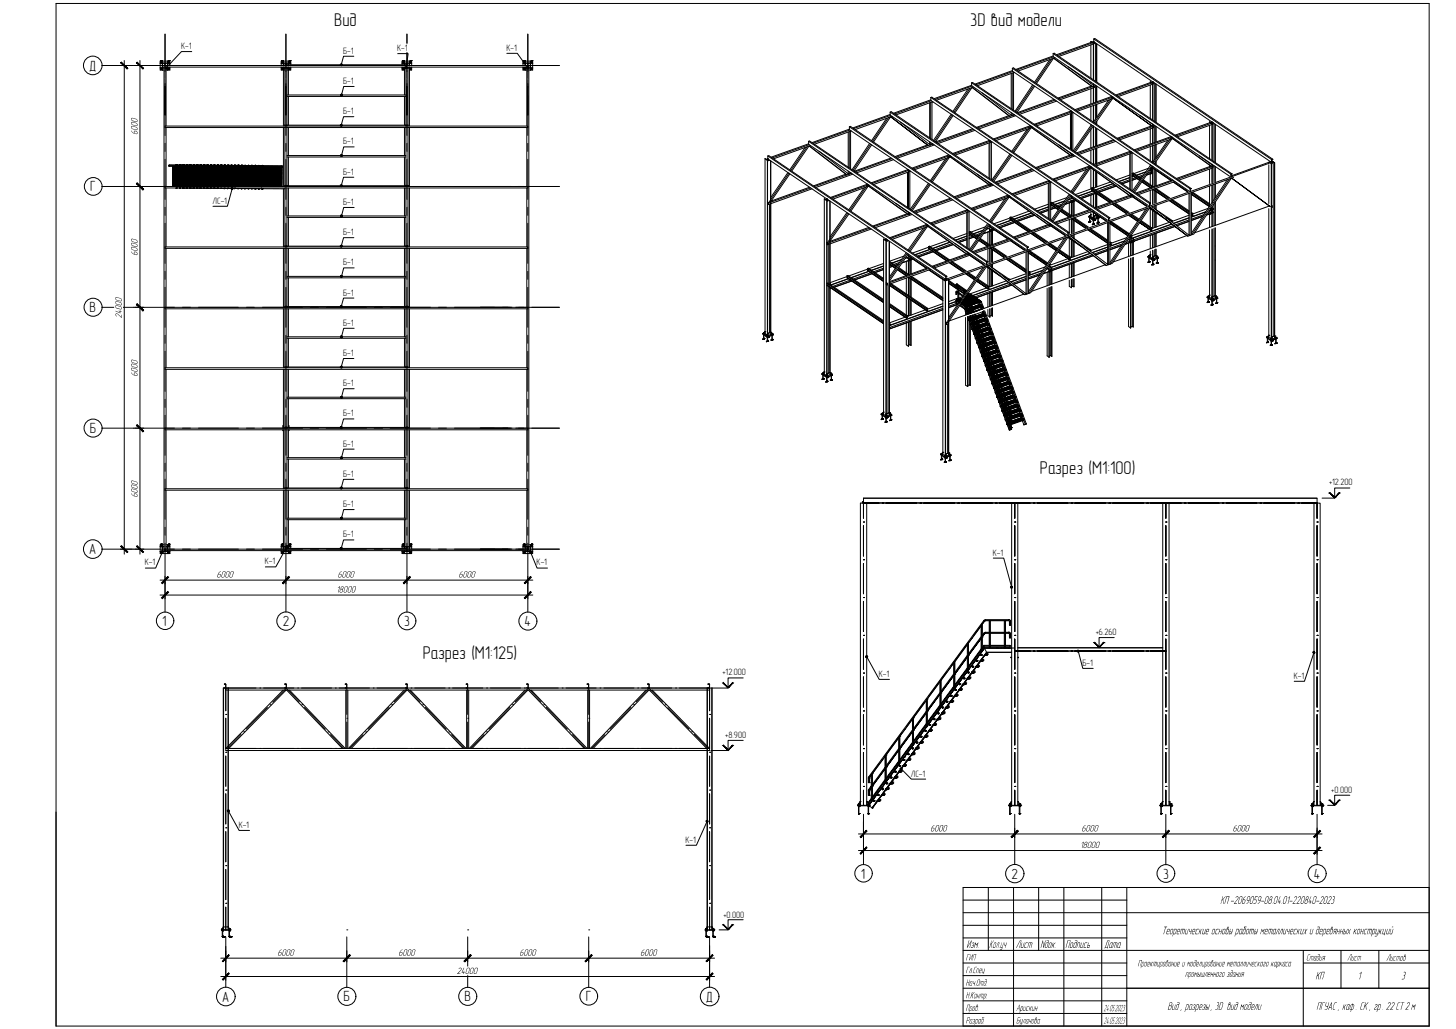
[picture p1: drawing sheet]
<svg xmlns="http://www.w3.org/2000/svg" width="420mm" height="297mm" viewBox="0 0 420 297" stroke-linecap="round" stroke-linejoin="round" font-family="sans-serif">
<defs><g id="words">
<g font-size="5.3">
<text x="96.5" y="7.6">Вид</text>
<text x="280" y="7.6">3D вид модели</text>
<text x="300.1" y="136.9">Разрез (M1:100)</text>
<text x="122" y="190.2">Разрез (M1:125)</text>
</g>
<g font-size="4.3">
<text x="25.7" y="20.4">Д</text>
<text x="26" y="55.3">Г</text>
<text x="25.9" y="90.2">В</text>
<text x="25.9" y="125.1">Б</text>
<text x="25.7" y="160">А</text>
<text x="46.8" y="180.7">1</text>
<text x="81.6" y="180.7">2</text>
<text x="116.6" y="180.7">3</text>
<text x="151.4" y="180.7">4</text>
<text x="248.4" y="253.6">1</text>
<text x="291.9" y="253.7">2</text>
<text x="335.6" y="253.6">3</text>
<text x="379.1" y="253.6">4</text>
<text x="64.1" y="289.2">А</text>
<text x="99.1" y="289.1">Б</text>
<text x="134" y="289.1">В</text>
<text x="169" y="289">Г</text>
<text x="203.7" y="289.2">Д</text>
</g>
<g font-size="3.5">
<text x="352.1" y="260.9">КП-2069059-08.04.01-220840-2023</text>
<text x="335.2" y="269.7">Теоретические основы работы металлических и деревянных конструкций</text>
<text x="278.8" y="273.6">Изм.</text>
<text x="285.4" y="273.6">Кол.уч</text>
<text x="293.1" y="273.6">Лист</text>
<text x="300.2" y="273.6">Nдок.</text>
<text x="307.4" y="273.6">Подпись</text>
<text x="318.6" y="273.6">Дата</text>
<text x="379.6" y="282.7">КП</text>
<text x="391.8" y="282.7">1</text>
<text x="404.4" y="282.7">3</text>
<text x="336.9" y="291.5">Вид, разрезы, 3D вид модели</text>
<text x="379.9" y="291.5">ПГУАС, каф. СК, гр. 22СТ2м</text>
</g>
<g font-size="2.9">
<text x="39.7" y="38.9" transform="rotate(-90 39.7 38.9)">6000</text>
<text x="39.7" y="73.9" transform="rotate(-90 39.7 73.9)">6000</text>
<text x="35.1" y="91.9" transform="rotate(-90 35.1 91.9)">24000</text>
<text x="39.7" y="108.7" transform="rotate(-90 39.7 108.7)">6000</text>
<text x="39.7" y="143.7" transform="rotate(-90 39.7 143.7)">6000</text>
<text x="62.5" y="166.7">6000</text>
<text x="97.4" y="166.7">6000</text>
<text x="132.3" y="166.7">6000</text>
<text x="97" y="171.1">18000</text>
<text x="268.4" y="240">6000</text>
<text x="311.7" y="244.8">18000</text>
<text x="312" y="240">6000</text>
<text x="355.7" y="240">6000</text>
<text x="80.1" y="275.9">6000</text>
<text x="114.9" y="275.9">6000</text>
<text x="149.8" y="275.9">6000</text>
<text x="184.7" y="275.9">6000</text>
<text x="131.8" y="281.2">24000</text>
<text x="278.6" y="277.3">ГИП</text>
<text x="278.6" y="280.9">Гл.Спец</text>
<text x="328.3" y="279">Проектирование и моделирование металлического каркаса</text>
<text x="342" y="282">промышленного здания</text>
<text x="376.9" y="277.3">Стадия</text>
<text x="388.7" y="277.3">Лист</text>
<text x="400" y="277.3">Листов</text>
<text x="278.6" y="284.6">Нач.Отд.</text>
<text x="278.6" y="288.2">Н.Контр.</text>
<text x="278.6" y="291.8">Пров.</text>
<text x="293.2" y="291.8">Арискин</text>
<text x="318.4" y="291.9">24.05.2023</text>
<text x="278.6" y="295.4">Разраб.</text>
<text x="293.2" y="295.4">Буланова</text>
<text x="318.4" y="295.5">24.05.2023</text>
</g>
<g font-size="2.7">
<text x="52.2" y="14.2">К-1</text>
<text x="99" y="15.5">Б-1</text>
<text x="114.6" y="14.8">К-1</text>
<text x="146.1" y="14.7">К-1</text>
<text x="99.1" y="24.2">Б-1</text>
<text x="99" y="33">Б-1</text>
<text x="99.1" y="41.7">Б-1</text>
<text x="99" y="50.4">Б-1</text>
<text x="61.3" y="58.8">ЛС-1</text>
<text x="99.1" y="59.1">Б-1</text>
<text x="99" y="67.9">Б-1</text>
<text x="99.1" y="76.6">Б-1</text>
<text x="99" y="85.3">Б-1</text>
<text x="99.1" y="94.1">Б-1</text>
<text x="99" y="102.8">Б-1</text>
<text x="99.1" y="111.5">Б-1</text>
<text x="99" y="120.2">Б-1</text>
<text x="99.1" y="128.9">Б-1</text>
<text x="99" y="137.7">Б-1</text>
<text x="383.5" y="140.1">+12.200</text>
<text x="99.1" y="146.4">Б-1</text>
<text x="99" y="155.1">Б-1</text>
<text x="286.5" y="160.4">К-1</text>
<text x="41.8" y="163.2">К-1</text>
<text x="76.5" y="162.9">К-1</text>
<text x="154.9" y="163.2">К-1</text>
<text x="316.2" y="183.3">+6.260</text>
<text x="208.5" y="194.7">+12.000</text>
<text x="253.6" y="195.4">К-1</text>
<text x="312.3" y="192.2">Б-1</text>
<text x="373.3" y="195.9">К-1</text>
<text x="209.3" y="213.1">+8.900</text>
<text x="262.8" y="224.2">ЛС-1</text>
<text x="384.2" y="229.1">+0.000</text>
<text x="68.9" y="239">К-1</text>
<text x="197.8" y="243.3">К-1</text>
<text x="208.7" y="264.9">+0.000</text>
</g>
</g></defs>
<!-- layer: 0 -->
<g fill="none" stroke="#000" stroke-width=".29">
<path d="M16.2 1h396.2v295.2h-396.2zM29.5 18.9h20.8M46.2 18.2h.6M46.2 19.6h1.1M46.2 19.6h.6M46.2 18.3h1.3M46.3 17.8h.4v.3h-.4zM46.3 19.7h.4v.4h-.4zM46.4 17.5h.2M46.4 17.9l.2 .1zM46.4 19.8l.2 .2zM46.4 17.5v.1"/>
<path d="M46.5 17.5h.1M46.6 17.5h.1M46.6 17.5v.1M46.8 18.3h.1M46.8 17.6v2.6M46.9 19.6h.4M46.9 18.2h1.4M46.9 17.6v2.6M47.3 18.9v139.6M47.5 18.2l.1 .1M47.6 18.9h104.7v.5M47.6 9.8v12.9"/>
<path d="M47.6 19.4h104.7M47.9 19.6h.4M47.9 19.4v17M48.3 17.6v1.3M48.3 19.4v.8M48.4 18.2v.1M48.4 18.2l.6 .1h-1.3M48.4 17.6v1.3M48.4 19.4v.8M48.6 17.8h.3v.3h-.3zM48.6 19.7h.3v.4h-.3zM48.6 17.9l.2 .1z"/>
<path d="M48.6 19.8l.2 .2zM48.7 17.5h.1M48.7 17.5v.1M48.7 17.5l.1 .1M48.8 17.5h.1M49 18.9v-1.3h-2.8v2.6h1.1M49 19.4v.8h-1.1M52.7 18.9h2.2M55.3 14.9h-2.9l-4.5 4.7h1.1h-.6M57.3 18.9h11.5M71.1 18.9h2.3M75.7 18.9h11.6"/>
<path d="M81.2 19.6h.5M81.2 18.3h.5M81.2 18.2h.5M81.2 19.4v.8h1M81.2 17.8h.4v.3h-.4zM81.2 19.7h.4v.4h-.4zM81.3 17.9l.2 .1zM81.3 19.8l.2 .2zM81.4 17.5h.1M81.4 17.5v.1M81.7 19.6h.1M81.7 18.2h1"/>
<path d="M81.7 17.6v1.3M81.7 19.4v.8M81.8 17.6v1.3M81.8 19.4v17M81.8 18.2h1.4M81.8 19.7h.4M82.2 19.9h.1M82.2 18.9v-.2h35.5v.2M82.2 19.4v17M82.2 19.8v.2M82.5 9.8v12.9M82.6 19.6h.6"/>
<path d="M82.7 19.5l-.9 .1M82.8 19.7h.4M82.8 18.7v.2M82.8 19.4v17M82.8 19.8v.2M82.9 19.9h-.1M83.2 17.6v1.1M83.2 19.4v8M83.3 19.6h.6h-2.2M83.3 19.6h.1M83.3 18.3h.1M83.3 18.2l.6 .1h-1.3"/>
<path d="M83.3 18.2v.1M83.3 17.6v1.1M83.3 19.4v.8M83.4 17.8h.4v.3h-.4zM83.4 19.7h.4v.4h-.4zM83.6 17.5h.1M83.6 17.9l.1 .1zM83.6 19.8l.1 .2zM83.6 17.5v.1M83.7 17.5h.1M83.7 17.5v.1M83.9 18.7v-1.1h-2.7v1.3"/>
<path d="M83.9 19.4v.8h-1.1M89.6 18.9h2.3M94.2 18.9h11.5M102.1 16.2h-3l-.6 2.5M108 18.9h2.4M112.6 18.9h11.6M114.8 15.5h3l-.6 4.1M116 19.6h2.8M116 18.3h2.8M116 18.2h.6M116 19.6h.6M116 18.7v-1.1h2.8v1.3"/>
<path d="M116 19.4v.8h.7M116.1 17.8h.4v.3h-.4zM116.1 19.7h.4v.4h-.4zM116.2 17.9l.2 .1zM116.2 19.8l.2 .2zM116.2 17.5h.1M116.2 17.5v.1M116.2 17.5h.2M116.3 17.5h.1M116.4 17.5v.1M116.6 17.6v1.1M116.6 19.4v.8"/>
<path d="M116.7 19.6l.7-.2 1.4 .2M116.7 18.2h2.1M116.7 17.6v1.1M116.7 19.4v8M117.1 18.7v.2M117.1 19.4v16.8M117.4 18.4v.5M117.4 19.4v.1M117.4 9.8v12.9M117.7 19.4v17M118.2 17.6v1.3M118.2 19.4v17"/>
<path d="M118.2 18.2v.1M118.2 19.6h.1M118.4 17.8h.3v.3h-.3zM118.4 19.7h.3v.4h-.3zM118.4 17.9l.2 .1zM118.4 19.8l.2 .2zM118.5 17.5h.1M118.5 17.5v.1M118.6 17.5h.1M118.6 17.5v.1M118.8 19.4v.8h-.6M126.5 18.9h2.3"/>
<path d="M131.1 18.9h11.6M145 18.9h2.3M146.3 15.4h3l3 4.2M146.6 18.9h-8h9.1M148.8 18.9h12.6M150.9 18.9v-1.3h2.8v2.6h-1.1M150.9 19.4v.8h1.1M151 17.8h.4v.3h-.4zM151 19.7h.4v.4h-.4zM151.1 17.9l.2 .1zM151.1 19.8l.2 .2zM151.1 17.5v.1"/>
<path d="M151.1 17.5h.2M151.2 17.5h.1M151.3 17.5h.1M151.3 17.5v.1M151.5 18.2h-.5l1.3 .1M151.5 19.6h-.5h2.7M151.5 17.6v1.3M151.5 19.4v.8M151.6 18.2h1.4v2M151.6 17.6v1.3M151.6 19.4v.8M152 19.4v17"/>
<path d="M152.3 18.9h.3v139.6M152.3 9.8v12.9M152.3 19.4l-.7 .2M152.4 19.4l.6 .2M153 17.6v.6M153.1 18.2v.1M153.1 18.2v2M153.1 17.6v.6h.6M153.2 17.8h.4v.3h-.4zM153.2 19.7h.4v.4h-.4zM153.3 17.9l.2 .1zM153.3 19.8l.2 .2z"/>
<path d="M153.4 17.5h.1M153.4 17.5v.1M153.5 17.5h.1M153.5 17.5v.1M153.7 18.3h-1.3v1.2M153.7 19.6h-.6M292.1 19.7v.8l17 11.5M292.1 19.7l51.4 34.8M292.1 19.7l.3-.1 51.3 34.8M302.9 17.3l-4.4 6.4M303.4 17l-4.6 6.9M303.9 16.2l-10.8 3.9"/>
<path d="M303.9 15.5v.8l16.8 11.4M303.9 15.5l51.3 34.8M303.9 15.5l.3-.1 51.3 34.8M304 16.8l-4.9 7.3M304 16.4l-10.6 3.8M308.2 19.2l7.6 5.6M314.8 12l.4 .2 .4-.1M314.8 12v.2M314.8 12.9v9.6M314.8 12l.7 .5M315.5 12.5v10.6M315.6 12.5v10.6"/>
<path d="M315.6 11.2v.9M315.6 12.1l-10.8 3.7M315.6 12.1l.2 .1M315.6 11.2l51.4 34.9M315.6 11.2l.3-.1 51.4 34.9M315.7 12.1l-.5 .2 .3 .2M315.8 12.2v.4l-10.2 3.7M315.8 12.2l-10.7 3.8M315.8 12.2l16.8 11.4M316.1 12.4v11M316.4 12.6v11.1M316.5 12.6v11.1"/>
<path d="M47.6 36.4h104.7v.4h-104.7M47.6 24.1v9.1v-8.2M47.6 22.9v2.4M47.6 27.5v11.6M47.9 36.8v17M81.8 36.8v17M82.2 36.8v17M82.2 36.2h.6M82.5 24.1v9.1v-8.2M82.5 22.9v2.4M82.5 27.5v11.6M82.8 36.2v.2"/>
<path d="M82.8 36.1h34.3M82.8 27.8h34.3M82.8 27.4h34.3M82.8 36.8v17M83.2 27.8v8.3M83.2 36.8v8.1M102.1 33.7h-3l-.6 2.4M102.2 25h-3l-.6 2.4M116.7 27.8v8.3M116.7 36.8v8.1M117.1 36.4v-.2v.2M117.1 36.8v16.8"/>
<path d="M117.4 24.1v9.1v-8.2M117.4 22.9v2.4M117.4 27.5v11.6M117.7 36.2h-.6h.6v.2M117.7 36.8v17M118.2 36.8v17M152 36.8v17M152.3 24.1v9.1v-8.2M152.3 22.9v2.4M152.3 27.5v11.6M244.8 38.1v10.1M245.1 38v10.5"/>
<path d="M245.1 37.3l-10.8 3.9M245.1 36.6v.9l51 34.5M245.1 36.6l51.3 34.8M245.1 36.6l.3-.1 51.4 34.8M245.2 37.5l-10.6 3.8M245.4 37.9h.1M245.4 37.9l-10.4 3.7M245.4 37.9v10.8M245.7 37.8l-.3 .1M255.9 34.1l-4.4 6.5M256.9 32.4v.8l16.8 11.4M256.9 33l-10.8 3.9"/>
<path d="M256.9 32.4l51.3 34.8M256.9 32.4l.3-.2 51.3 34.9M257 33.3l-10.7 3.8M257 33.7l.4-.1-10.6 3.8M259.8 35.2l8.6 6.7M268.3 29.7v10.1M268.6 29.6v10.4M268.6 28.8l-10.8 3.9M268.6 28.1v.9l34.1 23.1M268.6 28.1l51.4 34.9M268.6 28.1h.3l51.4 34.8M268.8 29.1l-10.7 3.8"/>
<path d="M268.9 29.4h.1M268.9 29.4v10.8M269.2 29.4l-10.7 3.8M274.5 33l-5.1 7.5M274.8 33.1l-5.1 7.7M275 33.3l-5 7.6M279.4 25.7l-4.4 6.5M279.9 25.5l-4.6 6.9M280.4 23.9v.9l16.8 11.4M280.4 24.6l-10.8 3.9M280.4 23.9l51.3 34.8M280.4 23.9l.3-.1 51.3 34.8"/>
<path d="M280.5 25.3l-4.9 7.2M280.5 24.8l-10.6 3.9M280.5 25.3l10.9 8.3-9.3 3.3M280.7 37.2l-10.7 3.8M280.9 25.1l-10.6 3.8M281 37.4l-10.7 3.8M281.3 37.6l-10.6 3.8M283.4 26.8l8.6 6.6M291.7 33.2h.1M291.8 21.2v10.2M291.8 32.5v.7M292 33.4l-.6 .2-.3-.2-9.3 3.4"/>
<path d="M292.1 32.7v.6l-.3-.1M292.1 21.1v10.5M292.1 20.4l-10.8 3.9M292.3 20.6l-10.7 3.9M292.4 21h.1M292.5 33.1h.2M292.5 33.2l-.5 .2M292.5 21v10.8M292.5 33v.2M292.7 33.1l-.1 .1M292.7 20.9l-10.7 3.9M292.7 33.1l-.2 .1"/>
<path d="M293.1 33.4l-10.7 3.8M293.8 20.5l10.6-3.8-.3 .1 11.2 8.2-.3-.2-9.7 3.5M296.4 37.3l-4.4 6.4M297.2 36.2l.6 .4-5.3 7.5M297.2 36.2l-10.5 3.9M297.5 36.4l-5.2 7.5M297.6 36.5l-.1 .1 .2 .3 11.1 7.9-9.9 3.6M297.6 36.5l16.7 11.3M297.6 36.5l-10.6 3.8M297.7 36.9l11.5 8.2 .3-.4-4-2.9M298 24.5l-5.1 7.6M298 36.7l-10.6 3.9"/>
<path d="M298.3 24.7l-5.1 7.6M298.6 24.9l-5.1 7.6M304.2 28.7l-10.7 3.8M304.5 28.9l-10.7 3.8M304.9 29.2l-10.7 3.8M308.9 32.1l.3 .2v10.9M308.9 32.8v10.2M308.9 32.1l.5 .1-10.7 3.9M309.1 32l34 23.1M309.1 32l-10.7 3.9M309.1 32.1h-.2M309.6 32.4v11"/>
<path d="M309.8 32.5l-10.7 3.9M314.8 23.7v.4M314.8 24.7v.2M314.8 25.6v4.4M314.8 30.7v4.1M314.8 35.9v.3M314.8 37.4v5.3M315 36l-5.3 7.5M315.2 36.2l-5.2 7.5M315.5 24.2v5.5M315.5 30.5v4.7M315.6 24.2v5.5"/>
<path d="M315.6 30.4v4.7M315.6 36.4v6M315.8 24.8v.5l-9.8 3.5M315.8 24.8l-10.2 3.7M316.1 24.6v4.9M316.1 30.3v4.1M316.1 35.5v.1M316.1 36.8v5.4M316.4 24.8v4.6M316.4 30.1v3.8M316.4 35.1v.8M316.4 37v5.1"/>
<path d="M316.5 24.8v4.6M316.5 30.1v3.7M316.5 35v.9M316.5 37.1v4.9M319.9 28.9l-4.4 6.3M320.7 27.7l.6 .4-5.2 7.5M320.7 27.7l-.1 .2-10.4 3.8M321 27.9l-5.2 7.5M321.1 28l-.1 .2 .3 .2M321.1 28l16.7 11.4M321.1 28l-10.6 3.9M321.6 28.3l-10.7 3.8"/>
<path d="M329 33.3l4 2.9-.2 .4-11.5-8.2 11 8-9.9 3.5M331.9 23.7l.7 .4M331.9 23.7l.8 .4M331.9 23.7v.2M331.9 24.6v9.6M331.9 35.3v.1M331.9 36.1v.4M331.9 37.2v4.4M332.6 23.6l.3 .2M332.6 24.1v10.6M332.6 35.8v5.5M332.6 23.6l.1 .1"/>
<path d="M332.6 23.6l-10.6 3.8M332.7 24.1v10.6M332.7 35.8v5.5M332.7 24.1h-.1M332.7 23.7l-.4 .2 .5-.2M332.7 23.7l.2 .1M332.9 23.8v.4l-10.2 3.7M332.9 23.8l16.8 11.4M332.9 23.8l-10.7 3.8M333.2 24v11M333.2 36.2v4.9M333.5 24.2v11.1"/>
<path d="M333.5 36.4v4.6M333.6 24.3v11M333.6 36.5v4.5M338.1 39.5l.3 .2-5.2 7.5M338.1 39.5l-.3-.2-.1 .2-10.4 3.8M338.1 39.5l-5.2 7.5M338.2 39.6l-.1 .2 11.8 8.4 .2-.3-4-2.9M338.2 39.6l16.7 11.3M338.2 39.6l-10.6 3.9M338.4 40l11.1 7.9-10 3.6M338.7 39.9l-10.7 3.8M349 35.2l.8 .5"/>
<path d="M349 35.2v.3M349 36.2v9.6M349.1 35.2l.7 .5M349.1 35.2h-.1M349.1 35.2l.2 .2M349.7 35.2l.3 .2M349.7 35.2l-10.6 3.8M349.8 35.7v10.6M349.8 35.7h.1M349.8 35.3l-.4 .2M349.9 35.3l-.4 .2M350 35.4h.1"/>
<path d="M350 35.4v.4l-10.2 3.7M350 35.4l16.6 11.3M350 35.4l-10.6 3.8M350.3 35.6v11M350.6 35.8v11.1M350.7 35.9v11M29.5 53.8h20.8M47.6 53.8h104.7v.5h-104.7M47.6 41.4v2.3M47.6 46v11.6M47.6 59.8v2.4M47.9 54.3v17"/>
<path d="M48.7 47.9h.1M48.8 47.9v-.2l26.6 .2M48.8 47.9l26.6 .2M48.9 47.9l26.7 .3M49.8 53.5h5.9M49.8 53.2h9.9M49.8 52.8h2.9M49.8 52.4h2.9M49.8 52l9.9 .1M49.8 51.7h4M49.8 51.3h2.9M49.8 50.9l6.9 .1"/>
<path d="M49.8 50.5l9.9 .1M49.8 50.2h4M49.8 48h1.3M49.8 49.8l6.9 .1M49.8 49.4h1M49.8 49.1h4M49.8 48.7l4 .1M49.8 48.3h1M49.8 48h.1M49.9 53.8h.1M49.9 48l-.1 5.8h.9M50 53.8h.1"/>
<path d="M50 48l-.1 5.8M50 48v5.8M50.1 53.8h.1M50.2 48l-.1 5.8M50.2 48v5.8M50.3 48v5.8M50.4 53.8h.1M50.4 48v5.8M50.5 48v5.8M50.5 53.8h.1M50.6 48l-.1 5.8M50.6 53.8h.1"/>
<path d="M50.6 53.8h.3M50.7 48l-.1 5.8M50.8 53.8h.1M50.8 54.3h.1M50.8 48h.1M50.8 47.6h.1M50.8 47.6h.2M50.8 48v5.8M50.8 49.4l5.9 .1M50.8 48.3l6.9 .1M50.9 54.3h.1M50.9 48h.1"/>
<path d="M50.9 47.5v.1M50.9 47.6h.1M51 47.6h.1M51 54.3h.1M51 48l-.1 5.8M51.1 48h.1M51.1 48l-.1 5.8M51.1 48h.7M51.1 48v5.8M51.2 48h.1M51.2 48v5.8M51.3 48h.1"/>
<path d="M51.3 48v5.8M51.4 53.8v-5.8h.1v5.8M51.4 48h.1M51.6 48h.1M51.6 48v5.8M51.7 48l-.1 5.8M51.7 54.3h.1M51.8 54.3h.1M51.8 47.6h.2M51.8 48h.1M51.8 47.6h.1M51.8 48h.2"/>
<path d="M51.8 48l-.1 5.8M51.9 47.6h.1M51.9 54.3h.1M51.9 54.3h-.1M51.9 48l-.1 5.8M51.9 48h.1M51.9 47.5v.1M51.9 48v5.8M52 47.6h.1M52 48h.1M52 48v5.8M52.1 48h.7"/>
<path d="M52.1 48v5.8M52.2 48v5.8M52.3 48v5.8M52.4 48v5.8M52.6 48h.1M52.6 48l-.1 5.8M52.7 48h.1M52.7 48l-.2 5.8M52.7 48l-.1 5.8M52.7 54.3h.2M52.7 54.3h.1M52.8 48h.1"/>
<path d="M52.8 47.6h.1M52.8 47.6h.2M52.8 48l1 .1M52.8 52.8l9.9 .1M52.8 48l-.1 5.8M52.8 54.3h.1M52.8 52.4h3.9M52.8 51.3h1M52.8 48v5.8M52.9 47.6h.1M52.9 48h.1M52.9 47.5v.1"/>
<path d="M52.9 54.3l22.6 .2v-.2v.2h6.7M52.9 54.3h.1M52.9 48.1v5.7M53 48.1h.1M53 47.6h.1M53 48.1v5.7M53.1 48.1h.1M53.1 48.1v5.7M53.2 48.1h.1M53.2 48.1v5.7M53.3 48.1h.1M53.3 48.1v5.7"/>
<path d="M53.4 48.1l-.1 5.7M53.4 48.1h.1M53.5 48.1l-.1 5.7M53.6 48.1v5.7M53.7 48.1l-.1 5.7M53.7 54.3h.2M53.7 54.3h.1M53.8 47.6h.1M53.8 54.3h.1M53.8 47.6h.2M53.8 47.6v.1M53.8 47.6l.2 .1"/>
<path d="M53.8 48.1h.6M53.8 50.2l14.8 .1M53.8 48.1l-.1 5.7 .1-5.7h.2M53.8 49.1l11.9 .1M53.8 51.7l5.9 .1M53.8 51.3l14.8 .2M53.8 48.8h3.9M53.8 48.1h.1M53.8 48.1v5.7M53.9 47.6h.1M53.9 54.3h.1M53.9 48.1h.1"/>
<path d="M53.9 48.1v5.7M54 48.1v5.7M54.1 48.1v5.7M54.2 48.1l-.1 5.7M54.3 48.1l-.1 5.7M54.4 48.1h.1M54.4 48.1h.2M54.4 48.1v5.7M54.4 48.1h.3M54.5 48.1h.1M54.5 48.1l-.1 5.7M54.6 48.1l-.1 5.7"/>
<path d="M54.6 48.1h.1M54.7 48.1h.1M54.7 48.1h.5M54.7 48.1l-.1 5.7M54.7 54.3h.1M54.7 54.3h.2M54.7 47.7h.3M54.8 47.6h.1M54.8 48.1h.1M54.8 47.6h.2M54.8 48.1l-.1 5.7M54.8 54.3h.1"/>
<path d="M54.8 54.3v.1M54.8 48.1v5.7M54.9 47.6h.1M54.9 48.1h.1M54.9 54.3h.1M54.9 48.1v5.7M55 48.1h.1M55.1 48.1l-.2 5.7h-2.2M55.1 48.1h.1M55.1 48.1h.7M55.1 48.1l-.1 5.7M55.2 48.1h.1"/>
<path d="M55.2 48.1v5.7M55.3 48.1h.1M55.3 48.1l-.1 5.7M55.4 48.1h.1M55.4 48.1l-.1 5.7M55.5 48.1h.1M55.5 48.1l-.1 5.7M55.5 48.1h1.1M55.5 48.1v5.7M55.7 48.1h.1M55.7 48.1l-.1 5.7M55.7 54.3h.2"/>
<path d="M55.7 54.3h.1M55.8 48.1h.1M55.8 47.7h.1M55.8 53.5l14.8 .2M55.8 47.7h.2M55.8 48.1l-.1 5.7M55.8 54.3h.1M55.8 54.3v.1M55.8 48.1v5.7M55.8 47.6v.1M55.9 47.7h.1M55.9 54.3h.1"/>
<path d="M55.9 48.1h.1M55.9 48.1v5.7M56 47.7h.1M56 48.1v5.7M56 48.1h.1M56.1 48.1l-.1 5.7M56.1 48.1h.1M56.2 48.1l-.1 5.7M56.2 48.1h.1M56.3 48.1h.1M56.3 48.1l-.1 5.7M56.4 48.1h.1"/>
<path d="M56.4 48.1l-.1 5.7M56.5 48.1h.1M56.5 48.1l-.1 5.7M56.5 48.1h.3M56.6 48.1l-.1 5.7M56.6 48.1h.1M56.6 48.1v5.7M56.7 48.1h.1M56.7 54.3h.1M56.7 47.7h.1M56.7 54.3h.2M56.7 47.7h.2"/>
<path d="M56.7 48.1v5.7l.1-5.7M56.8 48.1h.1M56.8 47.7h.1M56.8 54.3h.1M56.8 48.1h.5M56.8 49.5h3.9M56.8 52.4l4.9 .1M56.8 51h3.9M56.8 49.9h.9M56.8 54.3v.1M56.8 48.1v5.7M56.9 47.7h.1"/>
<path d="M56.9 48.1h.1M56.9 47.6v.1M56.9 54.3h.1M56.9 48.1v5.7M56.9 48.1h.2M57 48.1h.1M57 48.1l-.1 5.7M57.1 48.1h.1M57.1 48.1l-.1 5.7M57.2 48.1h.1M57.2 48.1l-.1 5.7M57.3 48.1h.1"/>
<path d="M57.3 48.1l-.1 5.7M57.4 48.1h.3M57.4 48.1l-.1 5.7M57.4 48.1h.1M57.4 48.1v5.7M57.5 48.1h.2M57.5 48.1h.1M57.5 48.1v5.7M57.6 48.1h.1M57.6 48.1v5.7M57.7 48.1h.1M57.7 54.3h.1"/>
<path d="M57.7 54.3h.2M57.7 47.7h.1M57.7 47.7h.2M57.7 48.1h.2M57.8 47.7h.1M57.8 54.3h.1M57.8 48.1h.1M57.8 48.4l4.9 .1M57.8 48.8h4.9M57.8 48.1l-.1 5.7M57.8 54.3v.1M57.8 49.9h3.9"/>
<path d="M57.8 47.6v.1M57.9 47.7h.1M57.9 54.3h.1M57.9 48.1l-.1 5.7M57.9 48.1h.1M57.9 48.1h.2M58 48.1h.1M58 48.1v5.7M58.1 48.1h.1M58.1 48.1h1.1M58.1 48.1l-.1 5.7M58.2 48.1h.1"/>
<path d="M58.2 48.1l-.1 5.7M58.3 48.1l-.1 5.7M58.3 48.1h.1M58.3 48.1v5.7M58.4 48.1h.1M58.5 48.1l-.1 5.7M58.5 48.1h.1M58.5 48.1v5.7M58.6 48.1h.1M58.6 48.1v5.7M58.7 54.3h.2M58.7 54.3h.1"/>
<path d="M58.7 47.7h.2M58.7 48.1v5.7M58.8 48.1h.1M58.8 47.7h.1M58.8 48.1h.8M58.8 54.3v.1M58.8 48.1v5.7M58.8 54.3h.1M58.8 47.6v.1M58.9 47.7h.1M58.9 48.1l-.1 5.7M58.9 48.1h.1"/>
<path d="M59 48.1l-.1 5.7M59 48.1h.1M59.1 48.1l-.1 5.7M59.1 48.1h.1M59.1 48.1v5.7M59.2 48.1h.1M59.3 48.1h.6M59.3 48.1l-.1 5.7M59.3 48.1h.1M59.4 48.1l-.1 5.7M59.4 48.1h.1M59.4 48.1v5.7"/>
<path d="M59.5 48.1h.1M59.5 48.1v5.7M59.6 48.1h.1M59.6 48.1v5.7M59.6 54.3h.3M59.6 54.3h.2M59.7 48.1h.1M59.7 54.3h.1M59.7 47.7h.1M59.7 47.7h.2M59.7 51.8h4.9M59.7 48.1l-.1 5.7"/>
<path d="M59.7 52.1l11.9 .1M59.7 53.2h4.9M59.7 50.6l1 .1M59.8 47.7h.1M59.8 54.3h.1M59.8 48.1h.1M59.8 54.3v.1M59.8 48.1l-.1 5.7M59.8 48.1h.2M59.8 47.6v.1M59.9 47.7h.1M59.9 54.3h.1"/>
<path d="M59.9 48.1h.1M59.9 48.1l-.1 5.7M59.9 47.7h-.2M59.9 48.1v5.7M60 48.1h.8M60 48.1h.1M60.1 48.1l-.1 5.7M60.1 48.1h.1M60.2 48.1l-.1 5.7M60.2 48.1h.1M60.2 48.1v5.7M60.3 48.1h.1"/>
<path d="M60.3 48.1v5.7M60.4 48.1h.1M60.4 48.1v5.7M60.5 48.1h.1M60.5 48.1v5.7M60.6 48.1h.1M60.6 48.1v5.7M60.7 54.3h.1M60.7 48.1h.1M60.7 47.7h.1M60.7 47.7h.2M60.7 54.3h.2"/>
<path d="M60.7 50.7h3.9M60.7 48.1v5.7M60.7 54.3v.1M60.7 51h1M60.7 49.5l1 .1M60.8 47.7h.1M60.8 48.1h.1M60.8 54.3h.1M60.8 48.1h.6M60.8 47.6v.1M60.9 47.7h.1M60.9 54.3h.1"/>
<path d="M60.9 48.1h.1M60.9 48.1l-.1 5.7M61 48.1h.1M61 48.1l-.1 5.7M61 48.1v5.7M61.1 48.1h.1M61.1 48.1v5.7M61.2 48.1h.1M61.2 48.1v5.7M61.3 48.1h.1M61.3 48.1v5.7M61.4 48.1h.1"/>
<path d="M61.4 48.1h.7M61.4 48.1v5.7M61.5 48.1h.1M61.5 48.1v5.7M61.6 48.1h.1M61.6 48.1v5.7M61.6 54.3h.1M61.6 54.3h.2M61.7 47.7h.1M61.7 54.3h.1M61.7 47.7h.2M61.7 48.1l-.1 5.7"/>
<path d="M61.7 48.1h.1M61.7 51h4M61.7 52.5h1M61.7 49.9h1M61.7 49.6h4M61.8 54.3v.1M61.8 48.1l-.1 5.7M61.8 47.7h.1M61.8 48.1h.3M61.8 47.6v.1M61.8 54.3h.1M61.8 48.1h.1"/>
<path d="M61.8 48.1v5.7M61.9 47.7h.1M61.9 48.1h.1M61.9 48.1v5.7M62 48.1h.1M62 48.1v5.7M62.1 48.1h.1M62.1 48.1h.5M62.1 48.1v5.7M62.2 48.1h.1M62.2 48.1h.5M62.2 48.1v5.7"/>
<path d="M62.3 48.1h.1M62.3 48.1v5.7M62.4 48.1h.1M62.4 48.1v5.7M62.5 48.1h.1M62.5 48.1l-.1 5.7M62.6 48.1h.1M62.6 54.3h.3M62.6 48.1l-.1 5.7M62.7 48.1h.1M62.7 54.3h.1M62.7 47.7h.1"/>
<path d="M62.7 47.7h.2M62.7 48.1h.3M62.7 52.9h4.9M62.7 52.5l4.9 .1M62.7 48.1v5.7M62.7 49.9l8.9 .1M62.7 48.8l5.9 .1M62.7 54.3v.1M62.7 48.5h9.9M62.8 47.6v.1M62.8 47.7h.1M62.8 54.3h.1"/>
<path d="M62.8 48.1v5.7M62.9 48.1h.1M62.9 48.1l.3 .1M62.9 47.7h.1M62.9 48.1v5.7M63 48.1l.1 .1M63 48.2h.1M63 48.2v5.6M63.1 48.2h.7M63.1 48.2v5.6M63.2 48.2h.1M63.2 48.2v5.6"/>
<path d="M63.3 48.2l-.1 5.6M63.3 48.2h.1M63.4 48.2h.1M63.4 48.2l-.1 5.6M63.5 48.2h.1M63.5 48.2v5.6M63.6 48.2l-.1 5.6M63.6 48.2h.1M63.6 54.4h.2M63.6 54.4h.1M63.6 54.3v.1M63.7 48.2h.1"/>
<path d="M63.7 47.7h.1M63.7 54.4h.1M63.7 48.2l-.1 5.6M63.7 48.1v.1M63.8 48.2h.1M63.8 48.2l-.1 5.6M63.8 47.7h.1M63.8 54.4h.1M63.8 48.2h.3M63.8 47.6v.1M63.8 54.3v.1M63.8 48.2v5.6"/>
<path d="M63.9 47.7h-.2M63.9 47.7h.1M63.9 48.2h.3M63.9 48.2v5.6M64 48.2h.1M64 48.2v5.6M64.1 48.2h.1M64.1 48.2h.6M64.1 48.2v5.6M64.2 48.2h.1M64.2 48.2v5.6M64.3 48.2h.1"/>
<path d="M64.3 48.2v5.6M64.4 48.2h.1M64.4 48.2l-.1 5.6M64.5 48.2h.1M64.5 48.2l-.1 5.6M64.6 48.2h.1M64.6 48.2l-.1 5.6M64.6 54.4h.1M64.6 54.3v.1M64.7 48.2h.1M64.7 47.7h.2M64.7 47.7h.1"/>
<path d="M64.7 48.1v.1M64.7 48.2h1.1M64.7 48.2l-.1 5.6M64.7 53.2l5.9 .1M64.7 51.8h3.9M64.7 50.7h1M64.7 54.4h.1M64.7 54.4v.1M64.8 54.4h.1M64.8 47.7h.1M64.8 54.3l-.2 .1M64.8 48.2h.1"/>
<path d="M64.8 48.2v5.6M64.9 47.7h.1M64.9 48.2h.1M64.9 48.2v5.6M65 48.2h.1M65 48.2v5.6M65.1 48.2h.1M65.1 48.2v5.6M65.2 48.2h.1M65.2 48.2v5.6M65.3 48.2h.1M65.3 48.2l-.1 5.6"/>
<path d="M65.4 48.2h.1M65.4 48.2l-.1 5.6M65.5 48.2h.1M65.5 48.2l-.1 5.6M65.6 48.2h.1M65.6 48.2l-.1 5.6M65.6 54.4h.2M65.6 54.4h.1M65.7 47.7h.1M65.7 54.4h.1M65.7 48.2l-.1 5.6 .1-5.6M65.7 47.7h.2"/>
<path d="M65.7 48.2h.1M65.7 50.7l9.9 .1M65.7 49.6h9.9M65.7 51l5.9 .1M65.7 49.2h3.9M65.7 54.4v.1M65.8 54.4h.1M65.8 47.7h.1M65.8 48.2h.1M65.8 48.2h.5M65.8 48.2v5.6M65.9 47.7h.1"/>
<path d="M65.9 48.2h.1M65.9 48.2v5.6M66 48.2h.1M66 48.2v5.6M66.1 48.2h.1M66.1 48.2l-.1 5.6M66.2 48.2h.3M66.2 48.2l-.1 5.6M66.2 48.2h.1M66.3 48.2h.1M66.3 48.2v5.6M66.4 48.2h.1"/>
<path d="M66.4 48.2l-.1 5.6M66.4 48.2h.3M66.5 48.2l-.1 5.6M66.5 48.2h.1M66.5 48.2h.2M66.5 48.2v5.6M66.6 48.2h.1M66.6 54.4h.1M66.6 54.4h.2M66.6 47.7h.2M66.7 48.2h.1M66.7 47.7h.1"/>
<path d="M66.7 48.2h1.2M66.7 48.2l-.1 5.6M66.7 54.4v.1M66.7 48.2v5.6M66.8 47.7h.1M66.8 54.4h.1M66.8 48.2h.1M66.8 48.2v5.6M66.9 48.2l-.1 5.6M66.9 48.2h.1M67 48.2h.1M67 48.2l-.1 5.6"/>
<path d="M67 54.4l-1.4 5.1h-4.1M67.1 48.2h.1M67.1 48.2v5.6M67.2 48.2l-.1 5.6M67.2 48.2h.1M67.3 48.2l-.1 5.6M67.3 48.2h.1M67.4 48.2l-.1 5.6M67.4 48.2h.1M67.4 48.2v5.6M67.5 48.2h.1M67.6 54.4h.2"/>
<path d="M67.6 48.2l-.1 5.6M67.6 54.4h.1M67.6 48.2h.1M67.6 47.7h.2M67.6 52.9l6.9 .1M67.6 52.6h4M67.6 47.7h.3M67.7 47.7h.1M67.7 48.2l-.1 5.6M67.7 54.4v.1M67.7 54.4h.1M67.7 48.2h.1"/>
<path d="M67.8 47.7h.1M67.8 54.4h.1M67.8 48.2h.1M67.8 48.2l-.1 5.6M67.8 48.2h.7M67.9 47.7h.1M67.9 48.2h.1M67.9 48.2v5.6M67.9 48.2h.2M68 48.2h.1M68 48.2l-.1 5.6M68.1 48.2h.1"/>
<path d="M68.1 48.2l-.1 5.6M68.2 48.2h.1M68.2 48.2l-.1 5.6M68.2 48.2v5.6M68.3 48.2h.1M68.4 48.2h.1M68.4 48.2l-.1 5.6M68.4 48.2h.3M68.5 48.2l-.1 5.6M68.5 48.2h.1M68.5 48.2h.2M68.5 48.2v5.6"/>
<path d="M68.6 48.2h.1M68.6 54.4h.1M68.6 54.4h.2M68.6 47.7h.1M68.6 48.2v5.6l.1-5.6M68.7 48.2h.1M68.7 47.7h.1M68.7 47.7l.1 .1M68.7 48.2h.2M68.7 51.8l5.8 .1M68.7 51.5h6.9M68.7 50.3l6.9 .1"/>
<path d="M68.7 48.9h3.9M68.7 54.4v.1M68.7 54.4h.1M68.7 48.2v5.6M68.8 54.4h.1M68.8 48.2h.1M68.8 48.2l-.1 5.6M68.8 47.7h.1M68.9 48.2h1.8M68.9 48.2l-.1 5.6h-11.5M68.9 48.2h.1M69 48.2h.1"/>
<path d="M69 48.2l-.1 5.6M69 48.2v5.6M69.1 48.2h.1M69.2 48.2l-.1 5.6M69.2 48.2h.1M69.3 48.2h.1M69.3 48.2l-.1 5.6M69.3 48.2v5.6M69.4 48.2h.2M69.4 48.2h.1M69.4 48.2v5.6M69.5 48.2h.1"/>
<path d="M69.5 48.2v5.6M69.6 54.4h.1M69.6 54.4h.2M69.6 48.2h.1M69.6 47.7h.1M69.6 47.8h.2M69.6 48.2v5.6M69.6 48.2v5.6l.1-5.6M69.7 54.4h.1M69.7 48.2h.1M69.7 54.4v.1M69.7 49.2l4.9 .1"/>
<path d="M69.7 47.7h.1M69.8 54.4h-.2M69.8 54.4h.1M69.8 48.2h.1M69.8 48.2l-.1 5.6M69.8 47.7h.1M69.9 48.2h.1M69.9 48.2l-.1 5.6M70 48.2h.1M70 48.2l-.1 5.6M70.1 48.2h.1M70.1 48.2l-.1 5.6"/>
<path d="M70.1 48.2v5.6M70.2 48.2h.1M70.2 48.2v5.6M70.3 48.2v5.6M70.4 48.2h.1M70.4 48.2v5.6M70.5 48.2h.1M70.5 48.2v5.6M70.6 54.4h.1M70.6 48.2h.1M70.6 47.8h.1M70.6 53.7h10.7"/>
<path d="M70.6 47.8h.2M70.6 53.3h3.9M70.6 48.2v5.6M70.7 47.8h.1M70.7 54.4h.1M70.7 54.4v.1M70.7 48.2h.1M70.7 48.2l-.1 5.6M70.7 48.2h.2M70.7 47.7v.1M70.8 47.8h.1M70.8 48.2h.1"/>
<path d="M70.8 48.2l-.1 5.6M70.9 48.2h2.3M70.9 48.2l-.1 5.6M71 48.2h.1M71 48.2l-.1 5.6M71 48.2v5.6M71.1 48.2h.1M71.1 48.2v5.6M71.2 48.2h.1M71.2 48.2v5.6M71.3 48.2h.1M71.3 48.2v5.6"/>
<path d="M71.4 48.2h.1M71.4 48.2v5.6M71.5 48.2h.1M71.5 48.2v5.6M71.5 54.4h.3M71.6 47.8h.1M71.6 54.4h.2M71.6 54.4h.1M71.6 47.8h.2M71.6 48.2l-.1 5.6 .1-5.6M71.6 48.2h.1M71.6 52.6h9.7"/>
<path d="M71.6 52.2l9.7 .1M71.6 51.1h4M71.6 50h1M71.7 54.4v.1M71.7 48.2l-.1 5.6M71.7 47.8h.1M71.7 54.4h.1M71.7 48.2h.1M71.7 47.7v.1M71.8 54.4h.1M71.8 48.2h.1M71.8 48.2l-.1 5.6"/>
<path d="M71.8 47.8h.1M71.8 48.2v5.6M71.9 48.2v5.6M71.9 48.2h.1M72.1 48.2h.1M72.1 48.2l-.1 5.6M72.1 48.2v5.6M72.2 48.2h.1M72.2 48.2v5.6M72.3 48.2h.1M72.3 48.2v5.6M72.4 48.2h.1"/>
<path d="M72.4 48.2l-.1 5.6M72.5 48.2h.1M72.5 48.2v5.6M72.6 48.2h.1M72.6 54.4h.1M72.6 54.4h.2M72.6 47.8h.1M72.6 47.8h.2M72.6 50h3M72.6 48.9h3M72.6 48.5h3M72.6 54.4v.1"/>
<path d="M72.7 48.2h.1M72.7 47.7v.1M72.7 47.8h.1M72.7 54.4h.1M72.7 48.2l-.1 5.6M72.8 54.4h.1M72.8 48.2h.1M72.8 48.2l-.1 5.6M72.8 47.8h.1M72.9 48.2h.1M72.9 48.2l-.1 5.6M72.9 48.2v5.6"/>
<path d="M73 48.2h.1M73 48.2v5.6M73.1 48.2h.1M73.1 48.2v5.6M73.2 48.2h.1M73.2 48.2h2.4M73.2 48.2v5.6M73.3 48.2h.1M73.3 48.2v5.6M73.4 48.2h.1M73.4 48.2v5.6M73.5 48.2h.1"/>
<path d="M73.5 48.2l-.1 5.6h-2.3M73.5 54.5h.2M73.5 54.5h.1M73.5 54.4v.1M73.6 47.8h.1M73.6 47.8h.2M73.6 48.2l-.1 5.6M73.6 48.2h.1M73.6 54.5h.1M73.7 47.8h.1M73.7 48.2h.1M73.7 48.2l-.1 5.6"/>
<path d="M73.7 47.7v.1M73.7 54.4l-.1 .1M73.7 54.5h.1M73.7 48.2v5.6M73.8 47.8h.1M73.8 48.2h.1M73.8 48.2v5.6M73.9 48.2h.1M73.9 48.2v5.6M74 48.2h.1M74 48.2v5.6M74.1 48.2h.1"/>
<path d="M74.1 48.2v5.6M74.2 48.2h.1M74.2 48.2v5.6M74.3 48.2h.1M74.3 48.2v5.6M74.4 48.2h.1M74.4 48.2l-.1 5.6M74.5 48.2h.1M74.5 48.2l-.1 5.6M74.5 54.4h.2M74.5 54.5h.1M74.6 54.5h.1"/>
<path d="M74.6 48.2h.1M74.6 47.8h.1M74.6 47.7h.2M74.6 47.7v.1M74.6 48.2l-.1 5.6M74.6 53.3l6.7 .1M74.6 53h6.7M74.6 51.9h6.8M74.6 54.5v.1M74.6 48.2v5.6M74.6 49.3h1M74.7 48.2h.1"/>
<path d="M74.7 47.8h.1M74.7 54.5h.1M74.7 48.2v5.6M74.8 47.8h.1M74.8 48.2v5.6M74.9 48.2h.1M74.9 48.2v5.6M75 48.2h.1M75 48.2v5.6M75.1 48.2h.1M75.1 48.2v5.6M75.2 48.2h.1"/>
<path d="M75.2 48.2l-.1 5.6M75.3 48.2l-.1 5.6M75.3 48.2h.1M75.4 47.9h.3M75.4 48.1l.2 .1M75.4 47.9v.2M75.4 48.2h.1M75.4 48.2v5.6M75.5 48.2h.1M75.5 48.2l-.1 5.6M75.5 54.5h.2M75.6 48.2h.1"/>
<path d="M75.6 47.8h.1M75.6 54.5h.1M75.6 47.8l-26.7-.2-.2 .3M75.6 47.8l5.8 .1M75.6 47.8h.2M75.6 54.5v.1M75.6 51.5h5.8M75.6 51.1l5.8 .1M75.6 50.8h5.8M75.6 50.4h5.8M75.6 50l5.8 .1M75.6 49.6l5.8 .1"/>
<path d="M75.6 49.3h5.8M75.6 48.9l5.8 .1M75.6 48.5l5.8 .1M75.6 48.2v5.6M75.7 54.5h.1M75.7 47.7v.1M75.7 48.2v5.6M75.7 48.2h5.4M75.8 47.8h.1M75.8 48.2v5.6h11.5M75.9 48.2v5.6M76 48.2l-.1 5.6"/>
<path d="M76.1 48.2l-.1 5.6M76.2 48.2v5.6M76.3 48.2l-.1 5.6M76.4 48.2l-.1 5.6M76.5 48.2l-.1 5.6M76.5 48.2v5.6M76.7 48.2l-.1 5.6M76.8 48.2l-.1 5.6M76.8 48.2v5.6M76.9 48.2v5.6M77 48.2v5.6M77.1 48.2l-.1 5.6"/>
<path d="M77.2 48.2v5.6M77.3 48.2v5.6M77.4 48.2l-.1 5.6M77.5 48.2l-.1 5.6M77.6 48.2l-.1 5.6M77.7 48.2l-.1 5.6M77.8 48.2l-.1 5.6M77.9 48.2l-.1 5.6M77.9 48.2v5.6M78 48.2v5.6M78.1 48.2v5.6M78.2 48.2v5.6"/>
<path d="M78.3 48.2v5.6M78.4 48.2v5.6M78.5 48.2l-.1 5.6M78.6 48.2l-.1 5.6M78.7 48.2l-.1 5.6M78.8 48.2l-.1 5.6M78.9 48.2l-.1 5.6M79 48.2l-.1 5.6M79 48.2v5.6M79.2 48.2l-.1 5.6M79.2 48.2v5.6M79.3 48.2v5.6"/>
<path d="M79.4 48.2v5.6M79.5 48.2v5.6M79.6 48.2l-.1 5.6M79.7 48.2l-.1 5.6M79.8 48.2v5.6M79.9 48.2l-.1 5.6M80 48.2l-.1 5.6M80.1 48.2l-.1 5.6M80.2 48.2l-.1 5.6M80.3 48.2l-.1 5.6M80.3 48.2v5.6M80.4 48.2v5.6"/>
<path d="M80.5 48.2v5.6M80.6 48.2v5.6M80.7 48.2l-.1 5.6M80.8 48.2v5.6M80.9 48.2v5.6M81 48.2l-.1 5.6M81.1 48.2l-.1 5.6M81.1 47.9h-5.4v.3M81.1 47.9h.3M81.1 48.2h.2M81.1 47.9v.3M81.2 48.2l-.1 5.6"/>
<path d="M81.3 48.2h.1M81.3 48.2l-.1 5.6M81.4 48.2l-.1 5.6M81.4 47.9h.1M81.4 48.2h-5.8l-.1 5.6 .1-5.6M81.4 48.2v5.6M81.5 47.9h.1M81.5 47.9l-.1 .3M81.8 54.5v16.8M82.2 54.3v17l.1-.2M82.3 53.5h.5h-.5M82.3 53.6h.1"/>
<path d="M82.3 53.5v.1M82.5 41.4v2.3M82.5 46v11.6M82.5 59.8v2.4M82.8 53.6h.1M82.8 53.6v.2M82.8 53.5v.1M82.8 54.3v16.8h-.6M82.8 53.6h34.3M82.8 45.3h34.3M82.8 44.9h34.3M83.2 45.3v8.3"/>
<path d="M83.2 54.3v8M89.6 53.8h2.3M94.2 53.8h11.5M102.1 51.2h-3l-.6 2.4M102.2 59.9h-3l-.6 2.4M102.2 42.4h-3l-.6 2.5M108 53.8h2.4M112.6 53.8h11.6M116.7 45.3v8.3M116.7 54.3v8M117.1 53.8v-.2v.2M117.1 54.3v17v-.2h-34.8"/>
<path d="M117.2 53.5h.4h-.4M117.2 53.6h.1M117.2 53.5l-.1 .1M117.4 41.4v2.3M117.4 46v11.6M117.4 59.8v2.4M117.6 53.6h.1M117.7 53.5v.1M117.7 53.6v.2M117.7 54.3v16.8h-.6h.6v.2M118.2 54.3v17M126.5 53.8h2.3"/>
<path d="M131.1 53.8h11.6M145 53.8h2.3M146.6 53.8h-8h9.1M148.8 53.8h12.6M152 54.3v17M152.3 41.4v2.3M152.3 46v11.6M152.3 59.8v2.4M220.8 45.8l.7 .5M220.8 45.8v50.6M221.4 45.8l.3 .2v.4M221.4 45.8h.1"/>
<path d="M221.4 45.8l.2 .1M221.5 46.3v50.5M221.6 45.9l-.5 .1 .5-.1M221.6 45l51.3 34.9v.8M221.6 45.9l16.9 11.5M221.6 45.9l.1 .5 .4-.1M221.6 45.7l-.2 .1M221.6 45l.3-.1 51.3 34.8M221.6 45v.9M221.7 58.6l-.2-.1 .2 .1v.4l-.2-.1 .2 .1M221.7 58.6v.4M222 58.9v37.1"/>
<path d="M222.4 46.4v49.5M222.4 46.5v50l.3 .3M227.4 49.8l-5 7.2M227.7 50l-6 8.6M227.9 50.2l-5.5 8M232.3 42.6l-4.4 6.4M232.9 42.4l-4.7 6.8M233.3 40.8l.3-.1 51.4 34.9-.3 .1M233.3 40.8v.8l16.9 11.5M233.3 41.5l-10.8 3.9M233.3 40.8l51.4 34.8M233.4 42.2l-4.9 7.2"/>
<path d="M233.5 41.8l-10.7 3.8M233.6 54l-11.1 4M233.9 42l-10.6 3.8M233.9 54.3l-12.2 4.3-.2-.1M234.3 54.5l-12.6 4.5M236.3 43.7l8.6 6.6M237.9 57.4v50.6M237.9 57.4l.7 .5M238.5 57.4l.2 .1M238.5 57.4v.1M238.6 57.4l.2 .2-.1-.1M238.6 57.9l-.1 50.6"/>
<path d="M238.6 57.9h.1M238.6 57.9v50M238.7 57.5l17 11.5M238.7 57.5l-.4 .1 .4-.1M238.8 58v-.4v.4M239.3 57.9l-.5 .1M239.5 58v24.1l.2-.1h-.2M244.1 50.3l.3 .2 .5-.2M244.1 50.3l-10.5-8.2 10.8 8.4-9.4 3.3M244.1 50.3l-9.4 3.4M244.7 50.1h.1M244.8 49.4v.7"/>
<path d="M245.1 49.6v.6l-.3-.1M245.4 50h.3M245.4 50.1l-.5 .2M245.4 49.9v.2M245.6 50v.1M245.7 50l-.3 .1M246.1 50.3l-10.7 3.8M249.4 54.2l-4.5 6.4M250.2 53.1l-10.6 3.9M250.2 53.1l.2 .1M250.4 53.2l.3 .3-5.2 7.4M250.4 53.2l-5.2 7.6"/>
<path d="M250.6 53.4l-.2 .2 11.8 8.4 .3-.4-4-2.9M250.6 53.4l16.7 11.3M250.6 53.4l-10.7 3.8M250.7 53.7l11.1 8-10 3.6M251 41.4l-5.1 7.6M251 53.6l-10.6 3.9M251.2 41.6l-5.1 7.6M251.5 41.8l-5.1 7.6M251.8 40.8l4.6-6.9 .6-.1-4.9 7.2M257.1 45.6l-10.6 3.8M257.4 45.8l-10.6 3.8M257.9 46.1l-10.7 3.8"/>
<path d="M261.9 49l-10.5 3.8M261.9 49l.3 .2M261.9 49.7v10.1M262.1 48.9l-.2 .1M262.1 49h-.2l.3 .2M262.2 49.2l.1-.1-.1 .1M262.2 49.2v10.9M262.3 49.1l-10.6 3.8M262.6 49.3v11M262.8 49.4l-10.7 3.8M267.6 41.9l-10.6-8.2 10.9 8.3-9.4 3.4M267.6 41.9l.3 .1 .5-.1"/>
<path d="M267.6 41.9l-9.3 3.3M267.9 52.9l-5.2 7.5M268.2 53.1l-5.2 7.5M268.3 41.6l.3 .2 .3-.2M268.3 41.6h-.1M268.3 41v.6M268.5 53.3l-5.2 7.5M268.6 41.1l-.2 .8M268.9 41.5l.3 .1h-.3M268.9 41.4v.2M269.1 41.5v.1M269.6 41.9l-10.6 3.8"/>
<path d="M272.9 45.8l-4.4 6.3M273.7 44.6l.5 .4-5.2 7.5M273.7 44.6l-.1 .2-10.4 3.7M274 44.8l-5.3 7.5M274.1 44.9l-.1 .2 11.7 8.4 .3-.3-4-2.9M274.1 44.9l16.7 11.3M274.1 44.9l-10.6 3.9M274.2 45.3l11.1 7.9-9.9 3.6M274.3 57.2l-10.7 3.8M274.5 45.2l-10.6 3.8M274.5 57.4l-10.6 3.8M275 57.7l-10.7 3.8"/>
<path d="M285.4 41.3v10.1M285.4 52.6v.1M285.6 40.5l-10.6 3.8M285.7 40.8l-.3-.2 .3 .2M285.7 40.8v10.8M285.7 52.8v.6M285.7 40.8l.2-.1-10.7 3.8M285.7 53.4l-10 3.6M286 52.9l-.3 .3 .3 .3 .2-.4M286.1 40.8v11.1M286.1 53v.3M286.1 53.3h-.2"/>
<path d="M286.1 53.3l-.4 .1M286.3 41l-10.7 3.8M286.3 53.2l-.2 .1M286.7 53.5l-10.6 3.8M290 57.4l-4.4 6.3M290.8 56.2l.6 .4-5.3 7.5M290.8 56.2l-10.5 3.9M291.1 56.4l-5.2 7.5M291.2 56.5l-.1 .2 11.8 8.4 .2-.3-4-2.9M291.2 56.5l16.6 11.3M291.2 56.5l-10.6 3.9M291.4 44.5l-5.2 7.5"/>
<path d="M291.6 56.8l-10.6 3.8M291.7 44.6l-5.2 7.5M292 44.9l-5.2 7.5M297.8 48.8l-10.7 3.8M298.1 49l-10.7 3.8M298.4 49.2l-10.6 3.9M302.5 59.8l-3.2 1.1M302.5 59l-3.9 1.4M302.5 52.2l-10.4 3.8M302.5 52.2l.3 .2M302.5 52.9v10.1M302.7 52.1l16.9 11.5"/>
<path d="M302.7 52.1l-.2 .1M302.8 52.4l.2-.1-.2 .1M302.8 52.4v10.8M302.8 52.4l-10.4 3.7M303.2 52.4v11.1M303.2 58.7l.2-.1v.4M303.2 59.1l2.2 1.5M303.4 59l2 1.6M303.4 59l2.1 1.4M303.4 52.6l-10.7 3.8M303.6 59.3l-.4 .2M304.2 59.7l-1 .4"/>
<path d="M304.5 60l-1.3 .5 1.4-.5M305.8 60l-2.3-1.6-.3 .1 2.5 1.7M306.2 59.4l-.8 .3M306.2 59.3l-.8 .4M306.6 58.9l-1.6 .5M307.2 58l-2.7 1 2.6-.9M307.8 57.1l-4.1 1.4M308.5 56.1l-5.2 7.5M308.6 58.6v3.2M308.8 56.2l-5.2 7.6M308.9 44.1v.1M309 56.6l.2-.1v.4"/>
<path d="M309.1 58.1h.1M309.1 58v.1M309.1 58h.1M309.1 56.9l5.3 3.7zM309.1 56.5l-5.2 7.5M309.2 58.4h.1M309.2 44.3v.6M309.2 58.1h.1M309.2 58.3v4M309.2 58.3v.1M309.2 56.9l5.3 3.6M309.2 56.9h-.1"/>
<path d="M309.2 58v.1M309.3 58h-.2M309.5 44.5l-.3 .3 .2 .1 .1 .1 .3-.3M309.5 57.2l-1.2 .4M309.5 57.3l-1.3 .4M309.5 57.9h.1M309.5 57.9h.2M309.6 44.6v.2M309.6 58.2v4.1M309.6 57.9h.1M309.7 57.9h.1M309.7 57.8h-.1"/>
<path d="M309.8 57.9h-.3M309.8 44.7l-10.6 3.8M309.9 58.2v4M309.9 58.1v4.1M310 58.1l-.8 .3v3.8M310 57.6l-2.3 .8M310.2 45l-10.6 3.8M310.4 57.9l-3 1.1M310.5 57.9l-3.2 1.1M313.5 48.9l-4.4 6.4M314.3 47.8l-.1 .2-10.4 3.7M314.3 47.8l.3 .2"/>
<path d="M314.6 48l.3 .2-5.2 7.5M314.6 48l-5.2 7.5M314.7 48.1l-.1 .2 11.7 8.4 .3-.4-4-2.9M314.7 48.1l16.7 11.2M314.7 48.1l-10.6 3.8M314.8 43.4v3.6M314.8 48.5v6.1M314.8 56.3v2.9M315 54.8h.1M315 54.3h.1M315 54.8l5.3 3.6M315 54.3l5.8 3.9"/>
<path d="M315 54.3l.3-.1 5.8 4M315.1 54.8l5.3 3.6M315.1 54.8h-.1M315.1 54.8v-.4l-4.8 1.8M315.1 48.3l-10.6 3.9M315.3 55.1l-4.2 1.5M315.4 55.1l-4.3 1.6M315.5 42.4v-6l-5.2 7.5M315.5 43.1v4.3M315.5 48.9v5.4l5-1.8M315.5 56.1v3.5M315.6 43.1v4.4l10.4-3.8"/>
<path d="M315.6 49v5.3M315.6 56v3.7M315.9 55.5l-4.2 1.6M316.1 42.9v4.4M316.1 49.3v4.8M316.1 55.9v4M316.3 55.7l-4.3 1.6M316.3 55.8l-4.2 1.5M316.4 42.8v4.4M316.4 47.9v.2M316.4 49.6v4.4M316.4 55.9v3.9"/>
<path d="M316.5 42.7v4.4M316.5 47.9v.2M316.5 49.6v4.4M316.5 55.9v3.9M321 58.9l4 2.7M321.1 58.9l4.1 2.7M321.2 53l-5 1.8 5-1.8M321.3 40.3l-10.7 3.8M321.5 58.7l4 2.8M321.6 40.5l-10.7 3.9M321.8 53.4l-5 1.8M321.8 58.6l4 2.7"/>
<path d="M322 40.8l-10.7 3.8M322.2 53.7l-5.1 1.7M322.7 40.1l10.2-3.7v.5l-9.8 3.5M325.9 56.4l-9.9 3.6M326 43.7l.5 .1M326 43.7l.3 .2v10.9M326 52.2l-2.2 .9 2.2-.8M326 51.9l-2.6 .9M326 51.3l-3.2 1.1M326 51.3l-3.1 1.1M326 50.5l-3.9 1.4M326 44.4v10.2"/>
<path d="M326 55.7v.2M326.3 55.9v.7M326.3 56.6l-10 3.6M326.5 43.8l-10.7 3.9M326.6 56.5h-.1M326.6 56.1l-.3 .3 .3 .2 .3-.3M326.7 44v11M326.7 56.2v.2M326.7 56.4l-.4 .2M326.7 50.6h.1M326.7 50.1h.1M326.7 50.6l2.2 1.5"/>
<path d="M326.7 50.1l2.5 1.6M326.7 50.1l.3-.2 2.4 1.6M326.8 56.8l4.1 2.7-4-2.7M326.9 50.6l2.1 1.4M326.9 50.6h-.2M326.9 50.2v.4M326.9 50.2l-.2 .1M326.9 44.1l-10.6 3.8M326.9 56.3l-.2 .1M327 56.8l4 2.7M327.1 50.9l-.4 .1M327.2 50.9l-.5 .2"/>
<path d="M327.3 56.6l-10.6 3.8M327.7 51.3l-1 .3M328 50.6l2.7-1-2.7 1M328 51.5l-1.3 .5M328.1 51.5l-1.4 .6M329.5 52.5l2.5 1.7M329.5 52.5l2.6 1.7M329.6 52.4l2.6 1.8M329.7 51l-.8 .3M329.8 52.1l2.8 1.9-2.9-1.9M329.9 51.9l3 2M330.1 50.4l-1.6 .6"/>
<path d="M331.4 48.6l-4.2 1.5M331.7 58.7v.9M331.9 49.2v.1M331.9 49.3h.1M331.9 49.3h.7M331.9 42.3v4.1M331.9 47.5v.3M331.9 50.2v3.1M331.9 54.1v.2M331.9 55v3.6M331.9 58.7v.5M332 50.2h.1"/>
<path d="M332 58.7l-.3 .1M332 58.6l-.3 .1M332 58.6v.1M332.1 47.6l-5.3 7.5M332.1 49.7h.3M332.1 48.7h.1M332.2 48.7h.1M332.2 48.7h.2M332.2 48.8h-.1M332.2 49.7l-1 .3M332.2 48.8h.1M332.2 49.7h.1"/>
<path d="M332.2 48.7l.1 .1M332.2 48.6h.1M332.3 49.6h.1M332.3 50.1l-.3 .1M332.3 49.1v.7l-.1-.1M332.3 48.6v.2M332.3 49.6l.3 .3-1.7 .6M332.3 48.5h-.1M332.3 50h.1M332.3 48.7h-.1M332.3 49.7h.1M332.3 48.5h.1"/>
<path d="M332.3 48.7h.1M332.3 48.6v.1M332.3 49.6l-.1 .1M332.3 48.8h.1M332.3 49.7h-.1M332.4 48.7h-.3M332.4 48.4v.3M332.4 48.7l-.1 .1M332.4 47.8l-5.3 7.5M332.4 48.3v.4M332.4 48.7l.2 .2M332.4 59.7l10.9 8.3-.5 .2-.3-.2"/>
<path d="M332.5 49v.4M332.6 53.7v-5.7l-5.2 7.5M332.6 54.7v4.2M332.6 59.6v.2M332.6 49.9l-1.8 .7M332.6 48.9l-.8 .4M332.6 48.9l-.8 .3M332.7 42.1v4.6M332.7 48v5.8M332.7 59.6v.2M332.7 48.5l5.2 3.6M332.7 48.5l5.4 3.6"/>
<path d="M332.9 54.6l4 2.7M333.2 41.9v4.1M333.2 47.2h.1M333.2 48.9v4.9M333.2 55v3.7M333.2 59.4v.8M333.2 54.5l4.1 2.7M333.3 54.5l4 2.7M333.5 41.7v3.8M333.5 46.7v.8M333.5 49.1v4.6M333.5 55.3v3.3"/>
<path d="M333.5 59.3v1.2M333.5 54.4l4.1 2.7M333.6 41.7v3.7M333.6 46.6v.9M333.6 49.2v4.5M333.6 54.4h.1M333.6 55.3v3.2M333.6 59.3v1.2M336.8 57.4l-4.1-2.7v4.2M337 40.5l-4.4 6.3v-4.7M337.4 57.9l5.7 3.9M337.6 57.8l5.5 3.8"/>
<path d="M338 57.7l5.1 3.5M338.3 57.6l4.8 3.3M338.4 51.9l-10.7 3.8M338.6 52.6l4 2.7M338.7 52.1l-10.7 3.9M338.8 52.5l4 2.7M339.1 52.4l-10.6 3.8M339.8 51.7l10.2-3.7v.5l-9.8 3.5M343.1 55.8v12M343.4 55.7v12.3M343.5 54.5v.9M343.7 54.4l-.2 .2"/>
<path d="M343.7 54.4l-.2 .1M343.8 55.6v12.2l-.4 .2-.3-.2M343.8 56.1l5.2 3.5-5.2-3.5M343.8 55.6l5.2 3.5M343.9 55.6l5.1 3.5M344.2 55.5l4.8 3.3M349 46.9v.2M349 47.7v.4M349 48.8v4.2M349 53.7v5.8l-5.2-3.5M349.8 47.4v5.3M349.8 53.5v5"/>
<path d="M349.8 59.8v5.6M349.8 53.5v4.9M349.8 59.7v5.7M350.3 47.8v4.8M350.3 53.2v4.4M350.3 58.9v6.3M350.6 48v4.4M350.6 53.2v3.9M350.6 58.4v6.7M350.7 48.1v4.3M350.7 53.1v4M350.7 58.3v6.8"/>
<path d="M354.2 51.8l-10.4 15.5M354.8 51.7l-10.9 16.1M355.2 50.3v.8M355.3 51.5l-10.8 16.1-.7 .1M355.4 51.4l11.2 8.2zM355.5 50.2l-.2 .1M355.5 50.2l-.3 .1M355.5 50.2h.1M356 51.2l-83 29.8v-.4v.4M366.1 46.8h.1M366.1 47.6v11.1M366.1 59.3v.2"/>
<path d="M366.2 46.8h.1M366.3 59.5l-21.6 7.7M366.6 47.1l.3 .2M366.9 59.3l.2 .2M366.9 47.3v50M366.9 47.3v50.6M367 46.1l.3-.1zM367 46.7v-.6v.6M367 46.6l.3 .2M367.1 46.5l.7 .5M367.1 46.5v.1M367.1 46.8l-.2-.2-11.6 4.2"/>
<path d="M367.1 46.8v.4l-.2 .1M367.1 46.8l-94.1 33.8M367.1 59.5v.4h-.2M367.1 59.5h-.2M367.3 46.8l-.2 .1M367.3 46.8h-.2M367.4 46.8v50.3M367.8 47v50.5l.3 .3M367.8 47v50M47.6 71.3h104.7v.4h-104.7M47.6 64.5v11.5M47.6 78.3v2.3"/>
<path d="M47.9 71.7v17M81.8 71.7v17M82.2 71.7v17M82.5 64.5v11.5M82.5 78.3v2.3M82.8 71.1v.2M82.8 79.8h34.3M82.8 62.8h34.3M82.8 62.3h34.3M82.8 71.7v17M83.2 62.8v8.3M83.2 71.7v8.1"/>
<path d="M102.1 68.6h-3l-.6 2.5M102.2 77.3h-3l-.6 2.5M116.7 62.8v8.3M116.7 71.7v8.1M117.1 71.7v16.8M117.4 64.5v11.5M117.4 78.3v2.3M117.7 71.1v.2M117.7 71.7v17M118.2 71.7v17M152 71.7v17M152.3 64.5v11.5"/>
<path d="M152.3 78.3v2.3M238.6 70.5l.2 .1-.2-.1M238.6 70.1l.2 .5v-.4M238.6 70.1h.1M238.6 70.1l.2 .1M239.1 70.1l-.3 .1M239.1 70.6v11.2M244.4 61.4l-4.9 7M244.4 79.7l10.6 7.1M244.4 79.6l.3-.1 10.3 7M244.4 79.6v.1M244.6 79.7v.4"/>
<path d="M244.6 79.8l-5.1 1.8M244.7 61.5l-6 8.6M245 61.8l-6 8.5-.3-.2 .3 .2M250.3 77.5l4.7 3.2M250.3 78v.1M250.3 78l4.7 3.3M250.3 77.5l.3-.1 4.4 3M250.4 78l4.6 3.1M250.4 78h-.1M250.4 77.6v.4M250.4 77.7l-5.5 2M250.7 78.3l-5.1 1.8"/>
<path d="M250.7 78.3l-5 1.9M250.7 65.6l-11.2 4.1M251 65.9l-11.5 4.1M251.3 78.7l-5 1.8M251.4 66.1l-12.6 4.5M251.6 79l-5 1.8M251.7 79l-5.1 1.8M255 69l.7 .5M255 69l.4 .2M255 69v50.6M255 77.8l-2.5 .9 2.5-.9M255 77.4l-2.9 1"/>
<path d="M255 76.8l-3.5 1.2M255 76.1l-4.2 1.4M255.4 69.2l.3 .3M255.7 69v.1M255.7 69l.1 .1M255.7 69.5v50M255.7 69.5v50.6M255.8 69.1l17.1 11.6M255.8 69.1l-.4 .1M255.8 69.1l.1 .1M255.9 69.6v-.4v.4M256.4 69.5l-.5 .1"/>
<path d="M256.6 69.6v50.1l.3 .3M256.7 76.1l1.7 1.2M256.7 75.7l2 1.4M256.7 69.7v49.5M257.2 76.6l-.5 .2M257.5 76.9l-.8 .3 .9-.3M258.4 77.5l-1.7-1.2 1.7 1.2M259 77.8l2.5 1.8M259 77.8l2.6 1.7M259.2 76.3l-.8 .3M259.2 77.5l2.8 1.9M259.2 76.2l-.8 .4"/>
<path d="M259.4 77.2l2.9 2.1M259.5 75.8l-1.5 .5M260.1 74.9l-2.7 1 2.7-.9M260.8 73.9l-4.1 1.5 2.1 1.5M261.5 73l-4.8 7M261.5 75.5v3.2M261.7 74.4l.4 .3M261.8 73.1l-5.1 7.4M261.9 74.5l.2 .2M261.9 61v.2M262 73.6l.2-.2v.4M262.1 73.9h.1"/>
<path d="M262.1 73.9l5.2 3.6M262.1 73.3l-5.4 7.8M262.1 74.7v4.4M262.2 75.3h.1M262.2 75h.1M262.2 74.9h.1M262.2 61.2v.6M262.2 75.2v3.9M262.2 61.8l-10.1 3.6M262.2 75.2h.1M262.2 74.9v.1M262.2 73.8l5.3 3.6"/>
<path d="M262.2 73.8l-.1 .1M262.3 80l9.8 6.6M262.4 61.4l-.2 .3 .3 .2 .2-.3M262.4 74.1l-1.1 .4M262.5 74.2l-1.3 .4M262.5 74.7v.1M262.5 74.7l.1 .1M262.6 61.7l-.4 .1M262.6 74.2l.2 .2M262.6 61.5v.2M262.6 74.8h.1M262.6 75.1v4"/>
<path d="M262.6 74.7h.1M262.6 74.7h-.1M262.6 75.1l-.4 .1M262.7 74.7l-.1 .1M262.7 74.7h-.2M262.7 74.8h-.2M262.7 79.8l9.4 6.4M262.8 61.6l-.2 .1M262.8 74.4h.1M262.8 75v4.1M262.9 74.4v.5M262.9 75v4.1"/>
<path d="M263 75l-.9 .3M263 79.7l9.1 6.2M263 74.5l-.1 .1M263.2 61.9l-10.6 3.8M263.4 74.7l-3.1 1.1M263.4 74.8l-3.1 1.1M266.5 65.8l-4.5 6.4M267.3 64.7l-.1 .2-10.4 3.7M267.3 64.7l.3 .2M267.6 64.9l.2 .2-5.2 7.5M267.6 64.9l-5.3 7.5M267.7 65l-.1 .2 11.7 8.4 .3-.4-4-2.9"/>
<path d="M267.7 65l16.7 11.2M267.7 65l-10.7 3.8M267.8 77.3l-11.1 4M268 71.7h.1M268 71.2h.1M268 71.7l5.2 3.6M268 71.7l5.3 3.6M268 71.2l5.8 3.9M268 71.2l.2-.1 5.9 3.9M268.1 77.9l4 2.8M268.1 71.7l5.3 3.6M268.1 71.7h-.1"/>
<path d="M268.1 71.3v.4M268.1 71.3l-4.8 1.8M268.1 65.3l-10.6 3.8M268.1 77.5l-11.4 4.1M268.2 77.9l4.4 2.9M268.3 72l-4.3 1.5M268.4 72l-4.3 1.6M268.6 77.8l-11.9 4.2M268.9 72.4l-4.3 1.5M269.2 72.6l-4.2 1.6M269.3 72.7l-4.3 1.5M273.2 79.7l-.3 .2"/>
<path d="M273.2 79.7v.1M273.5 69.4l-5.1 1.8M274.1 75.8l4 2.7M274.2 69.9l-5 1.8M274.4 75.6l4.1 2.7-4-2.7M274.7 70.3l-5 1.8M274.8 75.5l4 2.7M275.1 70.6l-5 1.8 5-1.8M275.8 69.3l3.2-1.2-3.2 1.2M276.7 70l2.3-.8-2.2 .8M278 78.5l-4.1-2.7 4.1 2.8M278.7 79l2.5 1.8-2.6-1.8"/>
<path d="M278.8 78.9l2.5 1.7M278.9 73.3l-9.9 3.6M279 60.6h.2h-.2l.3 .2zM279 68.8l-2.6 .9M279 67.4l-3.9 1.4M279 60.6l-10.5 3.8M279 61.3v10.2M279 72.6v.2M279.2 78.8l2.3 1.6M279.2 60.6h-.2M279.3 60.8v10.9M279.3 72.8v.7"/>
<path d="M279.3 73.5l-10.1 3.6M279.4 60.7l-10.6 3.9M279.5 78.7l2.1 1.5M279.5 73l-.2 .3 .3 .2 .2-.3M279.7 67.2l.1-.1v.4M279.7 73.3l-.2 .1M279.7 73.3l-.4 .2M279.7 60.9v11M279.7 73.1v.2M279.7 67.5h.1M279.7 67h.1M279.7 67.5l2.2 1.5"/>
<path d="M279.7 67l2.5 1.6M279.7 67l2.5 1.7M279.7 67l.3-.2 2.3 1.6M279.8 67.5l2.2 1.4M279.8 67.5h-.1M279.8 73.7l4 2.7M279.9 61l-10.7 3.8M279.9 73.2l-.2 .1M280 73.6l4 2.8M280.1 67.8l-.4 .2 .4-.2M280.3 73.5l-10.6 3.8M280.7 68.2l-1 .3"/>
<path d="M280.9 67.5l2.7-1-2.6 1M281 68.4l-1.3 .5M281.1 68.4l-1.4 .5M281.9 68.1l.8-.3-.8 .3M282.4 69.4l2.6 1.7M282.5 69.4l2.5 1.7M282.5 69.3l2.7 1.8M282.7 69l2.8 1.9-2.8-1.9M282.9 68.8l2.9 2M283.1 67.3l-1.6 .6M283.7 77.2l-9.9 14.4M284.2 77l-11.2 16.2 .8-.2"/>
<path d="M284.4 65.5l-4.2 1.5M284.6 76.9l4.1 2.8M284.7 75.6v.9M285 75.6h.1M285 75.6h-.3M285 64.5l-5.2 7.5M285.1 67v3.3M285.1 71.8v4.2M285.1 77.2v5.3M285.2 65.9l.5 .3-.1 4.5M285.3 64.7l-5.2 7.5M285.4 76.6l10.8 8.3-.5 .2-.3-.2"/>
<path d="M285.5 65.1l.2-.1v.3M285.6 65.4l5.3 3.6zM285.6 64.9l-5.2 7.5M285.6 71.6v4.2M285.6 76.5v.2M285.6 77.6v5.2M285.7 66.8h.1M285.7 66.5h.1M285.7 66.4h.1M285.7 76.5v.3M285.7 77.7v5.1M285.7 66.6h.1"/>
<path d="M285.7 66.4v.1M285.7 66.8v3.9M285.7 65.3l5.3 3.6M285.7 65.3l-.1 .1M285.7 66.8l-1.9 .7M285.8 71.5l4.1 2.7M286 65.6l-1.2 .5M286 66.4h.1M286 65.7l-1.3 .5M286 77.1l5.2 3.5M286 66.3l.1 .1M286 66.3h.2"/>
<path d="M286.1 65.8l.3 .1M286.1 66.3v.1M286.1 66.7v4M286.1 71.9v3.7M286.1 76.4v.7M286.1 78v4.6M286.2 66.4h.1M286.2 66.3h.1M286.2 66.4h-.1M286.2 66.3h-.2M286.2 71.4l4 2.7M286.3 71.4l4 2.7"/>
<path d="M286.3 66.6v4M286.3 72v3.5M286.3 76.2v1.1M286.3 78.1v4.4M286.4 66v.4M286.4 66.6v4M286.4 72.1v3.4M286.4 76.2v1.1M286.4 78.2v4.3M286.5 66.5l-.8 .3M286.5 66.5l.4-.2-3.1 1.1M286.5 71.3l4.1 2.7"/>
<path d="M286.6 66.1h-.2M286.9 78.3l-2.2-1.4-10.9 15.9M289.4 79.6l1.6 1.1M289.7 74.3l-4-2.7v4.2M290.4 74.8l5.7 3.8-5.7-3.8M290.6 74.7l5.5 3.8M291 74.6l5.1 3.5M291.3 74.5l4.8 3.3M291.4 68.8l-10.7 3.8M291.5 62.7v.1M291.5 63.3l5.3 3.6zM291.5 62.7l5.8 4"/>
<path d="M291.5 62.7l.3-.1 5.8 4M291.5 69.5l4.1 2.7-4-2.7M291.6 62.9v.3M291.6 63.2l5.3 3.6M291.6 63.2l-.1 .1M291.6 62.9l-4.7 1.7M291.7 69l-10.7 3.8M291.7 69.4l4 2.8M291.8 63.5l-4.2 1.6M291.9 63.6l-4.3 1.5M292.1 69.3l-10.7 3.8M292.4 64l-4.2 1.5"/>
<path d="M292.8 64.2l-4.3 1.5M292.8 64.2l-4.3 1.6M296.1 72.8v11.9M296.1 79.8l-4.4 1.6M296.1 79l-5 1.8M296.4 72.6v12.3M296.4 71.4v.8M296.8 72.5v12.2l-.4 .2-.3-.2M296.8 73l5.2 3.5-5.2-3.5M296.8 72.8l5.2 3.6M296.8 79.1h.1M296.8 78.9l.2 .2"/>
<path d="M296.8 78.6h.1M296.8 78.5v.1M296.8 78.2l.3 .3M296.8 71.3v.1M296.8 71.4h-.3M296.8 72.5l5.4 3.6-5.4-3.6M296.8 79.1l.3-.1zM296.8 78.6l.3-.1zM297 79.1v-.6v.6M297 78.9l.1 .1M297 60.9l-5 1.9M297.1 79h.1"/>
<path d="M297.1 78.5h.1M297.1 72.4l5.3 3.5M297.4 67.3l4.1 2.8M297.6 67.3l4 2.7M297.7 61.5l-5 1.7M298.2 61.9l-4.9 1.8M298.3 67l4 2.8M298.6 62.1l-5 1.8M300.1 79.3l-3.3 1.2 3.3-1.1M300.4 78.9l-3.6 1.3M300.9 78.1l-4.1 1.5M300.9 78l-4.1 1.5"/>
<path d="M301.6 77l-4.6 1.7M302 69.9l-4-2.7 4 2.7M302.2 78.6v3.9M302.2 70.6l2.6 1.7M302.3 70.5l2.5 1.7M302.3 77.6l.4 .2M302.4 64.8l-9.9 3.6M302.5 77.6l.2 .2M302.5 76.9l.2 .1M302.5 60.7l-2.2 .8M302.5 60.4l-2.6 .9M302.5 64.2v.1"/>
<path d="M302.6 76.9l.1 .1M302.6 76.8l.3 .1M302.7 77h.1M302.7 77.8v4.5M302.7 70.3l2.4 1.7-2.4-1.6M302.8 78h.1M302.8 64.4v.6M302.8 65l-10 3.6M302.8 78.2h.1M302.8 78.4h.1M302.8 78.1v.1M302.8 78.4v3.9"/>
<path d="M302.9 78.4h-.1M302.9 76.4h.1M302.9 76.9v-.5v.5M302.9 78.1h.1M302.9 76.8l.1 .1M302.9 76.3l.1 .1M303 76.9l-.3 .1M303 76.9h.1M303 76.4h.1M303 64.9l-.2 .1M303 70.3l2.2 1.4M303.1 64.5l-.2 .3 .2 .3 .2-.3"/>
<path d="M303.1 77.3l.4 .2M303.1 77.9h.2M303.1 77.9l.1 .1M303.1 77.9v.1M303.1 77.9h.3zM303.2 77.4l.3 .1M303.2 64.6v.3M303.2 78h.1M303.2 78.3v3.8M303.2 64.9l-.4 .1M303.3 77.9l-.1 .1M303.3 65.3l4 2.7"/>
<path d="M303.3 78h.1M303.3 77.9v.1M303.4 65.2l4 2.8M303.4 64.8l-.2 .1M303.5 77.5h.1M303.5 65.2l4 2.7M303.5 77.5v.5M303.5 78.2v3.8M303.6 78.1l-.8 .3M303.8 65.1l-10.6 3.8M305.4 72.6l3.3 2.2-.1-.4M305.7 72.1l3.2 2.1"/>
<path d="M306.1 60.8l2.6 1.8M306.2 60.6l2.9 1.9M306.4 60.4l2.9 1.9M307.2 68.7l-10.4 15.5M307.7 68.6l-10.8 16.1M308.2 68.4l2.2 1.5M308.2 67.2v.8M308.2 74.7l-5.3 1.9M308.3 68.4l-10.9 16.1-.6 .1M308.4 68.3l10.8 8.4M308.5 67.1l-.3 .1M308.5 67.1h.1"/>
<path d="M308.5 62.6l-2.5-1.7 2.5 1.8M308.6 74.9l-3.2-2.2 3.2 2.2M308.6 63.4v4.1M308.6 68.8v5.2M308.6 74.3v.1M308.6 74.9h.1M308.6 76.3v3.9M308.6 74.3l-3-2 3 2.1M308.7 74.7l.2 .1M308.9 74.2h.1M308.9 74.8l-.3 .1M308.9 74.2l-.2 .6"/>
<path d="M308.9 74.2l-.3 .1M308.9 74.8h.1M308.9 68.1l10.9 8.3-.6 .3-.3-.3-21.2 7.7M309.2 63.1v4.2M309.2 68.1v.2M309.2 69.2v5.1M309.2 76.1v3.9M309.4 63.1l4 2.7M309.6 63.4v3.8M309.6 67.9v.8M309.6 69.5v4.7M309.6 75.9v3.9"/>
<path d="M309.6 68.6l5.1 3.5M309.7 62.9l4.1 2.8-4-2.8M309.9 63.6v3.5M309.9 67.8v1M309.9 69.7v4.4M309.9 75.8v3.9M309.9 63.6v3.4M309.9 67.8v1.1M310 62.9l4.1 2.7M312 71.1l-3.8-2.6 4.1 2.8M312.9 71.1l1.6 1.1M313.2 65.9l-4-2.8v4.2"/>
<path d="M313.9 66.3l5.7 3.9-5.7-3.9M313.9 72.6l-5.2 1.9M314.1 66.3l5.5 3.7M314.2 64.2h.1M314.1 62.5l.3 .2M314.1 62.5l1.4 1M314.2 62.5l.2 .1zM314.4 64h.1M314.4 62.3v.2M314.4 62.3l.1 .2M314.4 62.3h.1M314.4 62.5h.1"/>
<path d="M314.4 62.4h.1M314.4 62.3l.1 .1M314.4 64.1l-.2 .1M314.4 62.4l-.3 .1M314.4 62.4l.1 .1M314.4 62.7h.1M314.4 63.9h.1M314.4 62.6h.1M314.4 62.8v1.3M314.5 62.7h.1M314.5 63.9h.1M314.5 64h.1"/>
<path d="M314.5 62.4v.1M314.5 62.7l1 .7M314.5 72.2h.1M314.5 62.6h-.1M314.5 66.2l5.1 3.5M314.5 62.3h.1M314.5 62.3v.2M314.5 62.4h.1M314.5 62.9l-.1 1.1M314.5 63.9l-.4 .1M314.5 62.3v.1M314.5 64l-.1 .1"/>
<path d="M314.6 62.4h.1M314.6 72.2v.3M314.7 73.1l-12.7 4.6M314.7 72.2h-.2M314.7 66l4.9 3.3M314.8 62h.1M314.8 62l-.3 .7 .3-.1M314.8 62.6l.5 .3M314.8 62l-.3 .3M314.8 61.1v1.5M314.8 62l-.4 .7M314.9 60.4l-10.7 3.8"/>
<path d="M315.1 63.2h.1M315.2 63.2h.1M315.2 73.6l-11.7 4.2M315.2 60.6l-10.7 3.8M315.3 64.9h.1M315.2 60.9l4.1 2.8M315.3 63.2l.2 .2M315.3 63.2v.1M315.4 64.7h.1M315.4 63.2h.1M315.4 63.6h.1M315.4 64.7l-.2 .1"/>
<path d="M315.5 63.7h.1M315.5 63.1v.1M315.5 64.8h.1M315.5 64.7h.1M315.5 63.1h.1M315.5 63.1l-.3 .1M315.5 63v.1M315.5 63.4v1.4M315.5 63.2l.1 .1M315.5 64.8l-.3 .1M315.5 63.2h-.2M315.5 63h.1"/>
<path d="M315.5 61.3v1.2M315.5 63.3v.1M315.5 73.8l-14.4 5.2M315.6 63h.1M315.6 62.5h.1M315.6 64.7h.1M315.6 64.8h.1M315.6 63.1v.2M315.6 62.5l.2 .8M315.6 61.4v1.6M315.6 64.7v.1M315.6 62.5l-.4 .7"/>
<path d="M315.6 62.5l-.5 .7M315.6 63.1h.1M315.6 63.1v.1M315.6 63.1l.2 .2M315.6 62.5l.3 .8M315.6 63.5v1.1M315.6 63.1l-.1 .1M315.6 63.2v.1M315.6 64.7l-.1 .1M315.6 60.9l-10.7 3.8M315.6 63.2h.1M315.7 63.2h-.2"/>
<path d="M315.7 63.5h.1M315.7 63.5l.1 .1M315.7 63.5h-.1M315.7 63.6h.1M315.7 63.4h.1M315.7 63.2l-.2 .2M315.7 63.4v.2M315.7 63.6h-.1M315.7 63.2l-.2 .1M315.8 63.4h.1M315.8 63.5h.1M315.8 63.4v.1"/>
<path d="M315.8 63.3h.1M315.9 63.3h.1M316.1 61.7v.6M316.4 62v.1M316.5 62v.7l.2 .3M316.5 62.2h.1M316.5 62.2l.2 .8M316.6 64.4h.1M316.5 62.1h.1M316.5 62.1l-.9 .4 .9-.3M316.5 62.1l.3 .8M316.5 62.2l.3 .4"/>
<path d="M316.5 62.8l-.7 .2M316.7 62.7h.1M316.7 63h.1M316.7 62.8l.1 .1M316.8 62.6h.1M316.8 64.2h.1M316.8 64.3h.1M316.8 62.6v.2M316.8 62.6v.1M316.8 62.8h.1M316.8 64.2v.1M316.8 62.7h.1"/>
<path d="M316.8 64.3l-.2 .1M316.8 64.2l-.3 .1M316.8 62.9h.1M316.8 63v1.3M316.8 62.5h.1M316.9 62.6v.2M316.9 62.6h.1M316.9 64.2h.1M316.9 63l-.1 1.3M316.9 62.6v.1M316.9 62.7l.2 .1M316.9 62.6l.3 .2"/>
<path d="M317 62.7h-.2M317.1 62.8l-.3 .1M317.1 62.8h.1M317.2 62.8l-1.7 .7M317.2 62.8l-1.7 .6M319.1 63.7l-4-2.7 4.1 2.7M319.6 76.2h.1M319.6 76.2l-.1 .1M319.6 64.3v11.9M319.6 72.3l-3.5 1.3M319.6 72l-3.9 1.3M319.6 71.3l-4.4 1.6"/>
<path d="M319.6 70.6l-5 1.8M319.9 64.2v12.2M320 63l.3-.1zM320 63.8v-.8v.8M320.3 64v12.3l-.4 .1-.3-.2M320.3 64.4l5.2 3.6M320.3 70.6v.1M320.3 70.5l.2 .1M320.3 69.8l.3 .2M320.3 64l5.5 3.7-5.5-3.7M320.3 70.7h.1M320.3 70.1h.1"/>
<path d="M320.5 70.6l-.2 .1M320.5 70.5l.1 .1M320.6 70l-.3 .1 .2 .5M320.6 63.9l5.3 3.6M320.6 70.6l-.3 .1M320.6 70v.6M323.6 70.9l-3.3 1.2M323.9 70.4l-3.6 1.3M324.4 69.6l-4.1 1.5M324.5 69.6l-4.2 1.5M325.1 68.6l-4.6 1.7M325.5 68.1l-5.2-3.6 5.2 3.6"/>
<path d="M325.7 74.7v19.6l.6 .4M325.7 70.2v3.8M325.7 62.1l2.6 1.8M325.8 62l2.6 1.8M326 69.7l-1 .3M326.1 68.5l.1 .1M326.1 68.4h.1M326.1 68.4l.2 .1M326.2 68.4h.1M326.2 68.4h-.1M326.2 68.6l.3-.1zM326.2 68.6h.1"/>
<path d="M326.2 70l.1 .1M326.3 70v3.8M326.3 74.5v20.2M326.3 70h.1M326.3 70l1-.3-1 .4M326.3 68.9v1l-.3-.3v-.5M326.3 68.5v-.5v.5M326.3 68.4h.1M326.3 70v.1M326.4 68.3h.1M326.4 68.4h.1M326.4 67.8l.1 .1"/>
<path d="M326.5 67.9l-.1 .1M326.5 67.9h.1M326.5 68.4v.1M326.5 61.8l2.2 1.5M326.6 69.5h.1M326.6 69.4h.1M326.6 69.4v.1M326.7 69.5h.1M326.7 68.8v.5l.4 .3v-.9v.9M326.7 69.4v.1M326.7 69.4l-.3 .1M326.7 70v3.7"/>
<path d="M326.7 74.4v19.8M326.8 69.5h-.2M327 69.8v3.8M327 74.3v20.1M327 74.3v20.1l-.3-.2M327.1 69.6l-2.4 .9M327.1 69.6h.1M327.2 69.6l.1 .1M328.5 63.5l-2.3-1.6 2.3 1.6M328.9 64.2l3.2 2.2-3.3-2.1M328.9 64.2l3.3 2.2M329.1 63.9l3 2"/>
<path d="M329.3 63.7l3.1 2.1M330.7 60.3l-10.4 15.5M331.2 74.1l.3 .2M331.2 74.1l1.4 1 1.7-.7M331.3 75.8h.1M331.3 60.1l-10.9 16.1M331.3 74.1l.2 .1M331.3 74.1h.1M331.5 73.9h.1M331.5 75.6h.1M331.5 73.9v.2M331.5 74.1h.1"/>
<path d="M331.5 74l.1 .1M331.5 73.9l.1 .1M331.5 75.7l-.2 .1M331.5 75.6l-.3 .1M331.5 74l-.3 .1M331.5 74.3h.1M331.5 75.5h.1M331.5 75.7h.1M331.5 74.2h.1M331.5 74.4v1.3M331.5 74.3l.1 .1M331.6 74.3v.1"/>
<path d="M331.6 75.6h.1M331.6 74v.1M331.6 74.4l1 .6M331.6 75.6l-.1 .1M331.6 73.9h.1M331.6 74.5v1.1M331.6 74h.1M331.6 73.9v.2M331.6 73.9v.1M331.7 74h.1M331.7 60.1l4 2.8M331.7 60.1l3.8 2.5"/>
<path d="M331.7 66.2l-5.4 1.9M331.9 73.6h.1M331.9 73.6l-.4 .7M331.9 73.6l-.3 .3M331.9 60.3v5.2M331.9 67.9v3.9M331.9 72.5v1.7M331.9 74.2l-.3 .2M331.9 73.6l-.3 .7M331.9 74.2l.5 .3M332.1 66.4l.3-.1zM332.1 66.4h.1"/>
<path d="M332.1 65.9h.1M332.2 66.4v-.5v.5M332.2 66.2l.2 .1M332.3 74.8h.1M332.4 76.5h.1M332.4 65.8l-.3 .1M332.4 65.8h.1M332.4 74.8l.2 .2M332.4 74.8v.1M332.5 75.2h.1M332.6 75.3h.1M332.6 76.4h.1"/>
<path d="M332.6 74.7v.2M332.6 74.7v.1M332.6 74.8h.1M332.6 74.7l-.3 .1M332.6 74.9h.1M332.6 74.7h.1M332.6 76.3h.1M332.6 76.4l-.2 .1M332.6 76.3l-.3 .1M332.6 74.8h-.2M332.6 74.6h.1M332.6 60.7v5.2"/>
<path d="M332.6 67.7v3.8M332.6 72.2v1.9M332.7 74.6h.1M332.7 74.1h.1M332.7 74.1l-.4 .7 .4-.7M332.7 76.3h.1M332.7 76.4h.1M332.7 74.7v.2M332.7 74.1l.3 .8M332.7 74.1v.5M332.7 76.4h-.1M332.7 74.7l.3 .2"/>
<path d="M332.7 74.7h.1M332.7 74.7v.1M332.7 60.8v5.1M332.7 67.7v3.8M332.7 72.2v1.9M332.7 74.8v.1M332.7 74.8l.2 .1M332.7 74.8h.1M332.8 74.8h-.2M332.8 75.1l-.2 1.3M332.8 75.2h.1M332.8 75h.1"/>
<path d="M332.8 75.1h.1M332.8 75v.2M332.8 75.2l-.1 .1M332.9 75h.1M332.9 75.2h.1M332.9 74.9l-.3 .1v1.4M332.9 74.9l-.3 .1M332.9 74.9h.1M332.9 75.1h.1M332.9 75.1v.1M332.9 75v.1M333 74.9h.1"/>
<path d="M333.1 60.2l5.1 3.5M333.2 61.1v4.6M333.2 67.5v3.8M333.2 72v1.9M333.5 61.4v4.2M333.5 67.3v3.9M333.5 71.9v1.8M333.6 71.9v2.4l.3 .3M333.6 73.8h.1M333.6 73.8l.3 .8M333.6 61.4v4.2M333.6 67.3v3.9"/>
<path d="M333.6 73.8l-.9 .3M333.6 73.8l.4 .4M333.6 74.4l-.7 .2M333.7 76h.1M333.8 74.3h.3M333.9 74.6h.1M333.9 75.8v.1M333.9 75.8h.1M333.9 74.2v.1M333.9 74.4h.1M333.9 74.3l.1 .1M333.9 74.2h.1"/>
<path d="M333.9 75.8l-.3 .1M333.9 74.5h.1M333.9 74.3l.2 .1-.2-.1M333.9 75.9h.1M333.9 61.5l-2.1-1.6-10.8 16.1-.7 .1M333.9 74.7v1.1M333.9 74.2h.2M333.9 75.9l-.2 .1M334 74.2v.2M334 75.8h.1M334 74.2h.1M334 74.6v1.2"/>
<path d="M334 75.8v.1M334.1 74.2l-.1 .2M334.1 74.2h.1M334.1 74.2l.2 .2M334.2 74.4l-.3 .1M334.2 74.4h.1M334.3 74.4l-1.7 .6M336.4 62.7l1.6 1.1-1.3-.9M337.5 64.2l-5.3 1.8M338 63.8l.2-.1zM338 63.8h.1M338.1 64v-.3v.3"/>
<path d="M338.1 64.7l-12.6 4.5M338.2 64.7l-12.7 4.5M338.7 65.1l-11.6 4.1M339 65.3l-11.9 4.3M339 65.4l-14.3 5.2M342.5 68l-10.6-8.1 10.9 8.3M342.5 68l-21.3 7.6M343.1 63.9l-3.5 1.2 3.5-1.2M343.1 67.8h-.1M343.1 63.5l-3.8 1.4M343.1 62.9l-4.4 1.6M343.1 62.9l-4.3 1.6"/>
<path d="M343.1 62.1l-5 1.9M343.8 62l.2 .2M343.8 61.6v.1M343.8 61.3l.3 .3M343.8 62.2l.3-.1-.3 .2M343.8 62.2v.1M343.8 61.7h.1M344 62.2v-.6v.6M344 62l.1 .1M344.1 61.6l-.3 .1M344.1 62.1h.1M344.1 61.6h.1"/>
<path d="M347.1 62.4l-3.3 1.2 3.2-1.1M347.4 62l-3.6 1.3M347.9 61.2l-4.1 1.5M348 61.1l-4.2 1.5M348.7 60.1l-4.7 1.7M349 60.9h.1M349 60.8v.1M349 61.8v3.8M349 66.4v19.4M349.1 61.8h.1M349.3 60.4h.1M349.4 61.3h.1"/>
<path d="M349.4 60.3h.1M349.4 60.6v.2M349.4 60.8l-.4 .1M349.4 60.2v.2M349.4 61.7h.1M349.4 61.7l-.3 .1M349.5 61.6l-.1 .1M349.5 60.3h-.2M349.5 60.3h.1M349.5 61.2l-1 .4M349.5 60.2v.1M349.5 60.3h-.1"/>
<path d="M349.5 60.3l-.2 .1M349.5 60.3l-.1 .1M349.5 60.1v.2M349.5 60.3v.1M349.6 60.6v.4M349.7 60.6v.4l-.3-.2M349.8 66.1v19.6M349.8 66.1v20.2M349.9 60.5v.6M349.9 61.1l.3 .2M349.9 60.1l.3 .2M349.9 61.1h-.1"/>
<path d="M350.2 61.3l-2 .7M350.2 61.3l-2.1 .8M350.2 60.3l-1.2 .5M350.2 60.3l-1.1 .4M350.3 65.9v19.6M350.6 65.8v19.6M350.7 65.8v20.1l.3 .3M366.1 60.2v37.2M29.5 88.7h20.8M47.6 88.7h104.7v.4h-104.7M47.6 83v11.5M47.6 96.8v2.3"/>
<path d="M47.9 89.1v17.1M52.7 88.7h2.2M57.3 88.7h11.5M71.1 88.7h2.3M75.7 88.7h11.6M81.8 89.1v17.1M82.2 89.1v17.1l.1-.2M82.3 88.5h34.8M82.3 88.5h.1M82.5 83v11.5M82.5 96.8v2.3M82.8 88.5h.1"/>
<path d="M82.8 88.5v.2M82.8 97.6h34.3M82.8 97.2h34.3M82.8 80.2h34.3M82.8 89.1v16.8M83.2 80.2v8.3M83.2 89.1v8.1M83.2 97.6v8.3M89.6 88.7h2.3M94.2 88.7h11.5M102.1 86h-3l-.6 2.5M102.2 94.8h-3l-.6 2.4"/>
<path d="M108 88.7h2.4M112.6 88.7h11.6M116.7 80.2v8.3M116.7 89.1v8.1M116.7 97.6v8.3M117.1 88.7v-.2v.2M117.1 89.1v17.1v-.3h.6v.3M117.2 88.5h.1M117.2 88.4l.5 .1M117.2 88.4l-.1 .1M117.4 83v11.5M117.4 96.8v2.3"/>
<path d="M117.6 88.5h.1M117.7 88.5v.2M117.7 89.1v16.8M118.2 89.1v17.1M126.5 88.7h2.3M131.1 88.7h11.6M145 88.7h2.3M146.6 88.7h-8h9.1M148.8 88.7h12.6M152 89.1v17.1M152.3 83v11.5M152.3 96.8v2.3"/>
<path d="M220.1 97.9h.1M220 96.3l.3 .2M220 96.3l1.4 1M220.3 96.1h.1M220.3 97.8h.1M220.3 96.1v.2M220.3 96.3h.1M220.3 96.2h.2M220.3 96.1l.1 .1M220.3 97.7h.1M220.3 97.9h-.2M220.3 97.8l-.3 .1"/>
<path d="M220.3 96.2l-.3 .1M220.3 96.3h.2M220.3 96.2l.2 .1M220.3 96.5h.1M220.3 96.4l-.1-.1 .1 .1M220.3 96.4h.1M220.3 96.6v1.3M220.3 96.1h.2M220.4 96.5h.1M220.4 97.7h.1M220.4 96.2l-.1 .1M220.4 96.5l1 .7"/>
<path d="M220.4 96.1h.1M220.4 96.6l-.1 1.3M220.5 96.2h.1M220.5 96.1v.2M220.5 96.1l-.1 .1M220.7 95.7h.1M220.7 95.8l-.2 .3M220.7 95.7l.1 .1M220.7 95.7l-.4 .8M220.8 95.7h.1M220.8 96.4l.4 .3M220.8 96.4l-.4 .1"/>
<path d="M220.8 95.8l-.4 .7M221.1 97h.1M221.2 98.7h.1M221.3 97l.1 .1M221.3 97.1l.1 .1M221.3 97v.1M221.4 98.5h.1M221.4 97h.1M221.4 97.4h.1M221.4 98.5l-.3 .1M221.4 97.5h.1M221.4 98.6h.1"/>
<path d="M221.4 96.8h.1M221.4 96.8v.2M221.4 96.9l-.3 .1M221.4 96.8v.3M221.4 97.2v1.4M221.4 97.1h.1M221.4 98.6l-.2 .1M221.4 97h-.1M221.4 97h.2zM221.4 97.1v.1M221.4 96.8h.2M221.5 96.8h.1"/>
<path d="M221.5 96.3h.1M221.5 96.9v.2M221.5 96.3l.3 .8M221.5 98.5h.1M221.5 96.3l-.4 .7M221.5 96.9l.3 .2M221.5 96.9v.1M221.5 96.9l-.1 .2M221.5 96.8v.1M221.5 97.3v1.2M221.5 98.5h-.1M221.5 97v.1"/>
<path d="M221.5 97l.2 .1M221.6 97h.1M221.6 97.3h-.1M221.7 97.4h.1M221.7 97.2h.1M221.7 97.1h.1M221.7 97.2v.2M221.7 97.4h-.2M221.7 97.1l-.3 .1M221.7 97.2l-.1 .1M221.8 97.1h.1M222.4 96h.1"/>
<path d="M222.4 96l-.9 .3M222.4 96l.3 .8M222.5 98.2h.1M222.5 96h.1M222.5 96l.3 .8M222.5 96l.3 .4M222.5 96l-1 .3-.4 .7M222.5 96.5l-.8 .3M222.7 96.8h.1M222.7 96.5h.1M222.7 98h.1M222.7 96.4v.1"/>
<path d="M222.7 96.4h.1M222.7 98l.1 .1M222.7 96.5l.1 .1M222.7 98l-.2 .1M222.7 96.7h.1M222.7 96.6h.1M222.8 96.8h.1M222.8 98.1h.1M222.8 98h.1M222.8 96.6v.1M222.8 96.8v1.2M222.8 98.1l-.3 .1"/>
<path d="M222.8 96.4h.1M222.8 96.4v.2M222.8 98h-.1M222.8 98v.1M222.9 96.4v.1M222.9 96.4l-.2 .1M222.9 96.5h-.2M222.9 96.5l-.1 .1M222.9 96.5h.1M222.9 96.4l.2 .2M223 96.5l-.2 .2M223 96.5v.1"/>
<path d="M223.1 96.6l-1.7 .7M223.1 96.6l-1.7 .6M238.6 82.3l16.4 11.2M238.7 82.2l16.3 11.1M238.8 81.6l16.2 11M239.1 82.7v25M239.5 83v25.1l.3 .3M239.5 83.3l.4-.1-.4 .2M239.5 81.9l.2 .1M244.4 80.2l10.6 7.2M244.4 80.2h.1M244.6 80.1l10.4 7.1"/>
<path d="M244.6 80.1l-.2 .1M244.8 80.5l-5.1 1.7M244.9 80.5l-5.1 1.8M245.4 80.8l-5 1.9M245.7 81.1l-5 1.8 5.1-1.8M255 92.9l-16.4-11.1 16.4 11.1M255.7 81.7l.2 .2zM255.7 82.1l.2 .1v-.3v.4zM255.7 81.7h.1M256.1 81.9l-.3-.2 .3 .2M256.2 82.2v37.1M256.2 81.7l-.3 .2"/>
<path d="M256.7 94.7h.1M256.7 93.5l.3 .3M256.7 93.5h.1M256.7 93.6h.1M256.7 82.4l10.7 7.3M256.7 82.2l10.8 7.4M256.7 88.5l4.8 3.3M256.7 88.3l5 3.4v-.5M256.7 87.6l5.1 3.5M256.7 93.7h.1M256.7 93.6v.1M256.8 81.9l10.6 7.2"/>
<path d="M257 93.8l-.3 .1M257 93.8h.1M257.1 81.9l10.6 7.1M261.2 91.6l-4.5 1.6M261.5 93.2v6.4l.6 .3M261.5 80.2v4.6M261.5 85.7v5.2M261.5 91.2v.1M261.5 91.2l-4.8-3.3 4.8 3.4M261.7 91.6l.1 .1M261.7 91.2v.5M261.8 91.1l-.3 .2"/>
<path d="M261.8 91.7h.1M261.8 91.7l-.3 .1M261.8 91.1l-.3 .1M262.1 80v5.2M262.1 86.1v5.2M262.1 93v6.9M262.2 93l-.1 6.9M262.2 80v5.2M262.2 86.1v5.1M262.2 80l9.9 6.8M262.2 80l9.9 6.7M262.6 99.5l.2 .2"/>
<path d="M262.6 99.5l-.4 .1M262.6 80.3v5.2M262.6 86.4v4.7M262.6 92.9v6.6M262.8 80.5v5.2M262.8 86.6v4.4M262.8 92.7v7M262.9 92.7l-.1 7M262.9 80.5v5.3M262.9 86.6v4.4M267.1 89.4l-5.4 2M267.4 89.7h.1"/>
<path d="M267.4 89.1h.1M267.5 89.1v.5M267.5 89.6l-.1 .1M267.6 89.5l.1 .1M267.7 89l-.2 .1M267.7 89.6l-.3 .1M267.7 89.6h-.1M267.7 89.1h-.1M267.7 89v.1M272.1 88.4l-15.4 5.6v.3M272.1 88.4l-15.4 5.5 .3-.1M272.1 80.6l.7 .5"/>
<path d="M272.1 80.6l.4 .2M272.1 80.6v50.6M272.1 89.4l-15.4 5.6M272.1 89.4l-15.4 5.5M272.1 89l-15.4 5.6M272.1 87.7l-4.5 1.6M272.5 80.9l.3 .2M272.8 80.4l.2 .2-.2-.2M272.8 80.8v-.4v.4M272.8 81.1v50M272.8 81.1h.1M272.8 81.1v50.5"/>
<path d="M272.9 80.7h.1M272.9 80.7l-.4 .2M272.9 80.7l-.4 .1M273 80.3h.1M273 93.6l-.2-.1 .2 .2M273 93.6v-.4v.5M273.4 80.5l.3 .3M273.4 93.5v37.4M273.6 93l-.6 .2-.2-.1M273.7 80.8v50.5l.3 .3M273.7 80.8l.1 50M273.8 81.8l2.6 1.8"/>
<path d="M273.8 81.6l2.6 1.8M273.8 81.2l2 1.5M273.8 80.9l2 1.5M273.8 93.4l-.8 .3M275.8 82.2h.3M275.8 82.2l.2 .7h.1v-.6M275.8 86.7l.9 .6M275.8 86.7h.1M275.8 87.4h.1M275.8 87.4l.6 .4-2.6 1M275.9 84.3l.2-.2 .3 .3M276 82.3v.6"/>
<path d="M276 84.4v.6M276 86.3l.4 .3zM276 86.3h.1M276.1 86.6h.1M276.1 82.1l2.6 1.7 .2 .3-.1 .2M276.1 82.1l.1-.1 2.6 1.8-.1 .2zM276.1 86.6l.3 .3M276.1 84.3l.3 .3M276.1 86.2l.3 .3M276.1 86.3l.3 .3M276.1 87.6l-2.3 .8M276.1 86.2l-2.3 .9"/>
<path d="M276.1 86.6l-.3 .1M276.1 82.2l-.1 .1M276.1 84.3l-.1 .1M276.1 82l-.2 .2M276.1 84.4l-.3-.1 .2 .7h.1v-.6M276.1 86.2v.1M276.1 86.6v.1M276.1 87l-2.3 .8 2.3-.9v.4M276.1 86.6h.3l-.2 .1M276.1 82h-.1M276.1 84.1h-.1M276.1 86.2l.3 .2"/>
<path d="M276.1 87.3l.4 .3M276.1 87.3l-.3 .1M276.1 81.9h.2M276.1 84l.2 .1M276.1 86.7h.2M276.1 86.6l.3 .2M276.1 82.8l.3 .2M276.1 82.5l.3 .2M276.2 86.7h.1M276.3 86.7l.1 .1M276.3 86.7v.1M276.3 86.8h.1"/>
<path d="M276.3 86.5l-.2 .1M276.3 87.9l-2.5 .9M276.4 86.8h.1M276.4 86.9h.1M276.4 86.8v.1M276.4 84.3l-.2-.2-.1 .2M276.4 86.6l-.2 .1M276.4 86.1l-.3 .1M276.5 84.7l.2-.3 1.3 1M276.5 84.7v2.4M276.5 84.7l1.4 .9-1.2 .4M276.6 86.7l.3 .3-.2-.2"/>
<path d="M276.6 86.7h.1M276.7 87l.1 .1M276.7 87.1h.1M276.7 82.7v1.7M276.7 84.8v2.3M276.7 87.1l.1 .1M276.7 86.9h.1M276.7 87.1h-.2M276.7 86.7l.3 .2M276.7 83.8l1.4 .9-1.4-.9M276.7 83.6l1.4 1M276.7 83.2l1.4 1"/>
<path d="M276.7 82.9l1.4 1M276.8 87.1h.1M276.8 87.2h.1M276.8 87.1v.1M276.8 86.9h-.1M276.9 86.3l.3 .3-.4 .1M276.9 87l-.2 .1M276.9 86.9l-.2 .1M276.9 88.2l1.5 1M277 86.9h.1M277.1 88l1.6 1.1M277.1 86.3l.2 .1"/>
<path d="M277.2 86.6l-.3 .2M277.2 86.6l-.3 .1M277.3 87.7l1.4 .9M277.3 86.5l-.6 .2M277.3 86.4l-.6 .2 .3 .3M277.4 87.5l.7 .5M277.4 86.2l-.7 .3 .4 .2M277.4 87.5h.1M277.4 87.5l.1 .1M277.4 86.3l-.7 .3 .7-.3M277.5 87.4l-.1 .1M277.5 87.6v.1"/>
<path d="M277.5 87.6h.1M277.5 87.7h.1M277.5 86.1l-.8 .3 .9-.3M277.5 87.7l.3-.1-.2 .1M277.5 87.4l.6 .4M277.5 87.3l.6 .5M277.6 87.7h.1M277.6 87.3l.5 .3M277.6 87.2l.5 .4M277.6 87.2l.5-.2-.4 .2 .4 .2M277.7 87.7l.1 .1M277.7 87.7h.1"/>
<path d="M277.7 87.5h-.3M277.7 87.8h.1M277.7 87.8l.3-.1-.2 .1M277.7 87.5l-.2 .1M277.8 87l.3 .2M277.8 87.8h.1M277.8 87.8l.1 .1M277.9 87.9h.1M277.9 87.9l.1 .1M277.9 87.7h-.2M278 87.9h.1M278 85.5l-1.5-1-.1-2 .1 4.6"/>
<path d="M278 88h.1M278 87.5v.1M278 86.6h.1l-.2 .2 .2 .1M278.1 87.6h.1M278.1 86.5h.1M278.1 88h.1M278.1 87.9h-.1M278.1 87.8l-.2 .1M278.1 87.4l-.1 .1M278.1 87.4l-.2 .1M278.1 87.4h-.2M278.1 87.3l-.3 .1"/>
<path d="M278.1 87.2l-.3 .2M278.1 87.2l-.4 .2M278.1 87.2h-.5M278.1 86.9l-.4 .2M278.1 86.9l-.4 .1M278.1 86.8l-.3 .1h.3M278.1 86.6l-.1 .1M278.1 86.5v1.7M278.3 85.1l-.2-1.5v1.6M278.3 86.3l.1 2M278.3 87.9h.1M278.3 87.9l.7 .4"/>
<path d="M278.4 88h.1M278.4 88.3l.5 .3M278.4 87.3l.6-.2-.6 .3 .6 .4-.4 .2M278.4 87.2l.6 .4-.6 .2M278.4 87.7l.6-.2-.6 .3M278.4 86.9l.6 .4-.6 .3M278.4 86.6l.4-.1-.4 .2M278.4 86.1h.3M278.4 86.1l.4 .2M278.4 88.2l.5 .3M278.4 83.8v1M278.4 86.1v2.1"/>
<path d="M278.4 87.8l.6 .4M278.4 84.4l.2 .1-.2-.1M278.4 84.1l.4 .2M278.4 88.3h.2M278.4 88.3h.1M278.4 89.2h.1M278.4 86l.3 .1M278.4 89.2l.2 .5M278.5 88.3h.1M278.5 88l-.1 .1M278.5 87.9l.5-.2-.4 .2M278.6 88.3l.1 .1"/>
<path d="M278.6 88.3h.1M278.6 85.9l.1 .1M278.6 88.1h-.2M278.6 86l-.2 .1M278.6 89.7l.1 .2M278.6 89.8h.1M278.6 89.9h.1M278.6 88.1l-.2 .1M278.6 88.4h.1M278.6 89.7v.2M278.6 91.6v19.6l.6 .4M278.6 89.8v1.1"/>
<path d="M278.6 89.7l.1 .1M278.7 89.9h.1M278.7 88.4h.1M278.7 85.8l.3-.2-.4 .2 .2 .1-.1 .2M278.7 88.6v.1M278.7 89.8v.1M278.7 85.7l.3-.1-.4 .1 .4 .3M278.7 88.2l-.3 .1M278.7 89.9l.3 .9M278.7 88.7l.7 2M278.7 85.9l.2 .3M278.7 84l.1 .2"/>
<path d="M278.7 86.1l.3 .6M278.7 88.5h.1M278.7 86.2l-.3 .1M278.7 89.1l.2 .6M278.7 89.1l-.3 .1M278.8 88.5h.1M278.8 86.3h-.4l.5 .4-.5 .2M278.8 86.3l-.4 .2 .4-.2M278.8 86.3l-.4 .1M278.8 86.3l.2 .7M278.8 88.9l-.1 .2M278.8 85.9l-.1 .2"/>
<path d="M278.8 88.3h-.3M278.8 88.1l.2-.1-.2 .1M278.8 86.4l-.4 .2 .6 .4M278.8 85.9h.2h-.2M278.8 83.8l.2 .2M278.8 85.9l.2 .1M278.9 88.3l-.6-.4 .6 .4M278.9 88.3h.1M278.9 89.7l-.2 .1M278.9 88.5v.1M278.9 88.3l-.2 .1M278.9 88.3l-.3 .1"/>
<path d="M278.9 86.6l-.5 .2M278.9 85.6l.1 .2-.2 .1M278.9 88.3l.1 .4M278.9 89.7h.1M278.9 88.2h.1M278.9 88.4l-.2 .1M278.9 86.8l-.5 .2 .6-.2M278.9 85.3l.1 .1M278.9 89.7l.4 1M279 88.5h.1M279 88.2h.1M279 88.5l-.1 .1"/>
<path d="M279 88.5h-.1M279 88.5h-.2M279 86.9l-.6 .2M279 88.3v.2M279 88.2v.1M279 88.5v.2M279 88.5l-.3 .1M279 88.3h.1M279 86.2h.1M279 86.1h.1M279 85.2v4.3h.3M279 86.2l-.2 .1"/>
<path d="M279 85.2h.1M279 87.9l-.2 .1M279 87.7l-.5 .1M279 87.4l-.6 .3 .6 .4M279 87.2l-.6 .3M279 86.9l-.6 .3 .6-.2M279 85.9v.1M279 86h-.1M279 85.7l-.3 .1M279.1 85.2h.1M279.1 87.3l.2-.3 1.2 3.3 .1-1.2M279.1 85.2v1.8l1.3 3.3"/>
<path d="M279.1 87.3v2.3M279.1 85.2l1.7 5v-.4M279.1 84.9l2 5.2M279.1 87.3l1.1 3.1-.1-.1M279.2 89.2h.1M279.2 91.4v20.2M279.2 91.4l.4 .9M279.3 84.8l1.9 5.2 1-.3M279.3 89.2l.4 1.3-.5-1.3M279.3 89.1l.5 1.4M279.3 89.2h-.1M279.3 91.4l.3 1"/>
<path d="M279.3 89.5h.1M279.3 87.8h.1M279.3 85.7h.1M279.3 89v.2M279.3 84.9h.1M279.3 85.6v1.4M279.3 87.7v1.3M279.3 89.4v.1M279.3 84.9l.2-.1zM279.3 87.9h.1M279.3 85.8h.1M279.3 87l.7 .4-.5 .2"/>
<path d="M279.3 87.1l.5-.2-.4 .3M279.3 86.2l.3 .2M279.3 89l.5 1.5M279.3 89.4l.4 1.1M279.4 89.6h.1M279.4 85.8l-.1 .1M279.4 84.7l.1 .1M279.4 89.7h.1M279.4 88l-.1 .1M279.4 89.4h.5M279.4 89.1l.5 .3M279.4 85.9l-.1 .1"/>
<path d="M279.4 85.9v.1M279.4 89.8h.1M279.4 89.8v.1M279.5 90h.1M279.5 89.9v.1M279.5 92.4h.1M279.5 88.2l-.1 .1M279.5 86.2h-.2M279.5 86.1l-.2 .1M279.5 86.1h-.2M279.5 92.4l.1 .1M279.5 85.4v-.6l.3-.1 3.4 2.4"/>
<path d="M279.5 89.7h.2M279.5 88.3l-.2 .1M279.5 86.3l-.2 .1M279.5 86.2l-.2 .1M279.5 85h-.1M279.5 91.3l.4 1-.3 .1M279.5 84.8l.6 .4M279.6 92.4h.1M279.6 92.5h.1M279.6 86.3l-.3 .1 .4 .3-.4 .2 .4-.1-.4 .2M279.6 86.4l-.3 .1 .3-.1M279.6 92.3l.1 .2"/>
<path d="M279.6 86.6h-.3M279.6 86.5l-.3 .1M279.6 85.4l2.8 1.9M279.6 92.4l.4 1.2M279.6 92.4h-.1M279.7 89l-.3 .2M279.7 86.6l-.4 .1 .5 .4-.4 .2 .7 .5-.4 .2 .4-.2M279.7 86.6l-.4 .2 .4-.2M279.7 91.3l11.9 32.6M279.7 90.5h.1M279.7 88.8v.2M279.7 89.9v.2"/>
<path d="M279.7 92.6v18.5M279.7 88h.5l-.5 .1M279.7 88l.2 .2M279.7 88.9l-.4 .2M279.8 89.1l-.4 .1M279.8 89.1l-.4 .2 .5 .3M279.8 87l-.4 .2M279.8 86.3l1.9 1.3M279.9 87.2l-.5 .2M279.9 85.3l2.8 1.9M279.9 92.3h.1M279.9 92.4h.1"/>
<path d="M279.9 89.4l-.4 .2M279.9 87.3l-.4 .2 .5-.1M279.9 92.4h-.2M279.9 92.4l.4 1.2M279.9 90.4l.1 .1M280 93.4v17.9l-.3-.2M280 89.5l-.5 .1M280 91.2l.6 1.7M280 91.3h.1M280 93.7h.1M280 89.6l-.4 .2 .4-.2M280 88.2v.6l.4-.1"/>
<path d="M280 89.6l-.5 .1M280 89.8v.5M280 87.6l-.5 .1 .7 .4M280 91.2l.6 1.5M280 93.8h.1M280 93.6l.1 .2M280 93.6h.1M280 89.8l-.4 .1M280 87.6l-.3 .3M280 93.7l.1 .1M280.1 93.6v.2M280.1 93.8h.1"/>
<path d="M280.1 93.7h.1M280.1 93.8l.5 1.3M280.1 87.9l-.4 .1M280.1 85.2l2.8 1.9M280.1 93.7v.1M280.2 91.8h.1M280.2 89.4l.4-.1-.4 .1M280.2 88.8l.3 .3M280.2 88l-.5 .2M280.2 91.7l-.1 .1M280.2 91.9h.1M280.2 88.1l-.4 .2 .4-.2"/>
<path d="M280.2 92h.1M280.2 90.2l-.4 .2M280.2 85.2h.1M280.2 85.2l-.7 .3 .8-.3M280.2 90.3l-.4 .2M280.3 85.2h.1M280.3 92.1h.1M280.3 92.2h.1M280.3 91.8l.3-.1-.3 .1M280.3 85.3h.1M280.3 92.3h.1M280.3 87.7l.4 .2"/>
<path d="M280.3 93.6l-.2 .1M280.4 93.6h.1M280.4 93.7h.1M280.4 92.4h.1M280.4 92.4v.1M280.4 85.3l-.8 .3 2.6 1.8M280.4 93.7l-.3 .1M280.4 93.7l.4 1.2M280.4 91.7l.2 .1-.2 .3M280.4 88.7h.1M280.4 85.3h.1M280.4 88.7l-.4 .2"/>
<path d="M280.4 85.3l-.8 .3M280.5 85.4l-.3-.2-.7 .2M280.5 85.4h.1M280.5 95h.1M280.5 92.6h.1M280.5 88.8l-.5 .2 .6 .4-.4 .2 .4-.2M280.5 88.8l-.5 .1M280.5 85.4l-.9 .3M280.5 95.1h.1M280.5 95v.1M280.5 85.4l.1 .1M280.5 88.9l-.4 .2 .4-.2"/>
<path d="M280.5 91l.1 .2M280.5 92.6v.1M280.5 94.9l.1 .2M280.5 89.1l-.4 .1M280.5 89l-.4 .1M280.5 85.4l-.8 .4 .9-.3M280.5 92.4h.1M280.5 91.1l-.4 .1M280.6 85.5h.1M280.6 89.1h.1M280.6 91v2.7h.3M280.6 95v.1"/>
<path d="M280.6 89.6l-.3 .1M280.6 89.3l-.4 .2M280.6 89.1l-.4 .2 .2 .2M280.6 89.1l-.5 .1M280.6 92.5l-.5-1.4 .5 1.4M280.6 92.1v.3M280.6 95.1l.4 1.2M280.6 91.6l-.3 .1M280.6 92.4h-.1M280.6 92.3h.1M280.6 92l-.2 .1M280.6 91.9l-.2 .1"/>
<path d="M280.6 90.1v.1M280.6 85.5h.2M280.6 95.1l.5 1.3M280.7 91.5l.1-.3 1.3 3.4M280.7 89.4v.8M280.7 90.9l1.4 4.2M280.7 91.5v2.3M280.7 85.5l-1 .4M280.7 91.5l1.4 3.9M280.7 85.3l10.4-3.7-10.4 3.7M280.7 85.5h.1M280.7 85.5l-1 .4 2.2 1.6"/>
<path d="M280.8 85.6h.1M280.8 93.4l1.3 3.6zM280.8 85.5v.1M280.8 85.6l-1.1 .4 1.1-.4M280.8 93.4h.1M280.8 85.6l.1 .1M280.8 89l.3 .2M280.8 94.9h.1M280.8 93.7h.1M280.8 92h.1M280.8 92.3h.1M280.8 90.9v.3"/>
<path d="M280.8 91.9v1.5M280.8 93.6l.1 .2M280.8 94.9l.5 1.3-.2 .1M280.8 93.4l1.3 3.4M280.8 93.6l1.3 3.5M280.8 94.9l-.2 .1M280.8 93.3l.5-.1-.4 .2M280.8 93.2l.5 .4M280.9 85.7h.1M280.9 93.8h.1M280.9 85.7l-1.2 .4M280.9 92.1l-.1 .1"/>
<path d="M280.9 96.3h.1M280.9 93.9h.1M280.9 90h.1M280.9 88.5l.7 .6M280.9 96.3l.1 .1M280.9 85.7l-1.1 .4M281 96.2v.2M281 85.7h.1M281 85.7v.1M281 85.8l-1.2 .4 1.3-.4M281 92.2l-.2 .1M281 96.4h.1"/>
<path d="M281 96.3v.1M281 85.8h.1M281 96.3h.1M281 93.7l.4-.2-.4 .2M281 92.4h-.2M281 91.6l.6 .4M281.1 85.8h.1M281.1 96.3v.1M281.1 96.3l-.1 .1M281.1 91.7l.4-.1-.4 .2M281.1 85.8l-1.3 .5M281.1 96.4l.4 1.2"/>
<path d="M281.1 92.9l.1 .1-.4 .2M281.1 94.3h.1M281.1 94.5h.1M281.1 94.4h.1M281.1 91.4l.4 .3-.4 .1M281.1 91.9l.2 .2M281.2 85.9h.1M281.2 94.6h.1M281.2 88.5l.7 .5M281.2 90.7l10.4 28.5M281.2 92.9l-.4 .1 .5 .3M281.2 89.9v.1"/>
<path d="M281.2 94.7h.1M281.2 85.9l-1.3 .5 1.4-.5M281.2 92.9l-.4 .2M281.2 90.8l-.4 .2M281.3 85.9h.1M281.3 90.7l10.5 28.7M281.3 94.8h.1M281.3 93l-.5 .2M281.3 86h.1M281.3 86h.2M281.3 85.9v.1M281.3 94.8v.1"/>
<path d="M281.3 86l-1.4 .4M281.3 93.2l-.4 .3 .4-.2M281.3 96.2h.1M281.4 95.1h.1M281.3 95h.1M281.3 96.3l.5 1.2M281.3 96.3h-.2M281.3 94.9v.1M281.3 94.3l.6 .4-.5 .2M281.3 94.6l.5 .3M281.3 93.3l-.4 .2M281.4 91.3h.1"/>
<path d="M281.4 86l-1.5 .5M281.4 95l-.1 .1M281.4 94.7l.4-.1-.4 .2M281.4 95.2h.1M281.4 93.5l-.4 .1M281.4 93.4l-.4 .2 .1 .1M281.4 91.3l-.4 .2 .4-.1M281.4 89.9h.1M281.4 86h.1M281.4 88.4l.8 .4M281.4 90.7l10.5 28.5M281.4 92.8l.5-.1-.4 .2"/>
<path d="M281.4 91.5l-.4 .1M281.4 91.4l-.4 .2M281.5 97.6v.1M281.5 86.1h.1M281.5 97.6h.1M281.5 86.1l-1.6 .5M281.5 97.7h.1M281.5 94.9l.1 .1M281.5 93.7l-.4 .1M281.5 92.9l.6 .4-.4 .2 .4-.2M281.5 91.6h-.5M281.5 97.5l.1 .2"/>
<path d="M281.5 86.1l-1.5 .5 1.4 1.1M281.5 92.9h.4l-.4 .1M281.6 97.6l-.1 .1M281.6 97.6v.1M281.6 86.1l-1.6 .6 1.6-.5M281.6 97.7l.4 1.2M281.6 91.8l-.5 .2M281.6 91.7l-.5 .2M281.6 86.2h.1M281.6 86.1h.1M281.6 95.7h.1M281.6 86.1v.1"/>
<path d="M281.6 94.2l-.3 .2M281.6 92.7l.4 .3-.4 .1 .4-.2M281.6 95.8h.1M281.6 93.2l.2 .2M281.6 91.9l-.4 .2M281.6 88.3l.8 .5M281.6 86.2l-1.6 .6M281.6 95.9h.1M281.6 94.2l-.4 .1M281.6 92l-.4 .1M281.6 89.8h.1M281.7 86.2h.1"/>
<path d="M281.7 96h.1M281.7 86.2l-1.7 .6M281.7 94.2l-.4 .2M281.7 92.1l-.4 .2M281.7 86.3h.1M281.7 96l.1 .2M281.7 86.2v.1M281.7 86.3h.2M281.7 86.3l-1.7 .6M281.7 95.7l.4-.1-.3 .1M281.7 94.3l-.4 .2M281.8 81.1l3.3 2.2-3.3-2.2"/>
<path d="M281.8 94.5l-.5 .2M281.8 94.4l-.5 .2M281.8 91.6l.3 .2M281.8 97.5v.1M281.8 86.3h.1M281.8 96.3h.1M281.8 97.6l.5 1.2M281.8 86.3l-1.7 .6 1.8-.6M281.8 94.6l-.4 .2M281.8 97.6h-.2M281.8 97.5l-.2 .1M281.8 95.6l.3 .2-.3 .1"/>
<path d="M281.8 95.9l.3 .2M281.9 86.3h.1M281.9 96.4h.1M281.9 86.3l.3 .2M281.9 81l3.3 2.3M281.9 91.2l.7 .4M281.9 96.5h.1M281.9 88.2l.8 .5M281.9 98.9l.1 .1M281.9 89.6l.1 .1M281.9 96l.2 .1M281.9 94.9l-.4 .1"/>
<path d="M281.9 94.8l-.4 .1M281.9 92.7l-.5 .1M281.9 86.4h.1M281.9 86.4l-1.8 .6 1.1 .7M281.9 98.9h.1M281.9 94.2l.2 .1M282 98.8v.2M282 86.4h.1M282 98.9h-.1M282 99h.1M282 98.9v.1M282 95l-.4 .2"/>
<path d="M282 92.9l-.5 .1M282 86.4l-1.9 .7M282 99l.4 1.2M282 93l-.4 .2M282.1 97h.1M282.1 86.5l-2 .7M282.1 80.8l3 2M282.1 94.6h.1M282.1 95.5h.1M282.1 94.5h.1M282.1 94.1h.1M282.1 93.2l-.5 .1"/>
<path d="M282.1 86.5h.1M282.1 93.2v4.7l.3-.1M282.1 96.7l-1.3-3.5 1.3 3.5M282.1 86.5l-1.9 .7 2-.7M282.1 95.5l-.4 .2M282.1 94.2v.1M282.1 96.4l-.1 .1M282.1 96.2h-.2l.2 .1M282.1 96.1l-.2 .1M282.1 95.9l-.2 .1M282.1 95.7l-.3 .2M282.1 95.7l-.3 .1"/>
<path d="M282.1 94l-.2 .1h.2M282.1 94.4h-.1M282.1 94.3l-.1 .1M282.1 94.1l-.2 .1M282.1 93.5l-.4 .1M282.1 93.2l-.5 .2M282.1 91l.8 .6M282.2 86.5l.2 .2M282.2 86.5h.1M282.2 88.1l.7 .5M282.2 87.4l.5 .3M282.2 89.6h.1"/>
<path d="M282.2 95.7l.2-.4 1.2 3.5M282.2 93.6v1.8l1.4 3.9M282.2 95.7v2.2M282.2 95.7l1.4 3.9M282.2 80.5l3.2 2.2M282.2 86.6h.1M282.2 86.6l-2 .7 .7 .5M282.2 92.9l.4 .3M282.3 86.6h.1M282.3 98.9h.1M282.3 86.6l-2.1 .8M282.3 98.9l-.2 .1 .4 1.2"/>
<path d="M282.3 98.9l1.4 3.9M282.3 98.8l-.3 .1M282.3 98.8v.1M282.3 97.6l1.3 3.6zM282.3 86.6l-2.1 .8 2.2-.7M282.3 97.6h.1M282.4 86.7h.1M282.4 94v1.3M282.4 96.1v1.5M282.4 97.6l1.2 3.4M282.4 94.1h.1M282.4 96.2h.1"/>
<path d="M282.4 94.5l.2 .1-.2 .1M282.4 92.4l.7 .5M282.4 91l.7 .5M282.4 86.7l.2 .2M282.4 97.9h.1M282.4 88l.8 .5M282.4 86.7l-2.1 .8 2.1-.7M282.4 97.8l1.2 3.5M282.4 97.5l.1 .1M282.4 97.4h.4l-.4 .1M282.4 89.5l.1 .1M282.4 96.3h.1"/>
<path d="M282.4 94.2l.1 .1M282.4 94.1l.1 .2M282.5 94.3l-.1 .1M282.5 86.8h.1M282.5 86.8l-2.2 .8M282.5 98.3h.1M282.5 96.8l.2 .1-.3 .1M282.5 94.4l-.1 .2M282.5 94.4h-.1M282.6 86.9h.1M282.6 98.3v.2M282.6 96l.4-.2-.4 .2"/>
<path d="M282.6 95.3l.4 .3M282.6 94.5l-.2 .2 .2-.1M282.6 88h.1M282.6 87.9h.1M282.6 98.5h.1M282.6 87.9l-1.9 .7M282.6 88l-1.9 .6 .7 .5M282.6 87.9l.1 .1M282.6 86.9l-2.3 .8M282.6 96.8l-.2 .1M282.6 92.4l.7 .5M282.6 93.9l.7 .4"/>
<path d="M282.6 90.9l.7 .5M282.7 88h.1M282.7 86.9h.1M282.7 98.6h.1M282.7 88l-2 .7M282.7 86.9l-2.4 .8M282.7 89.4v.1M282.7 87.7v.3M282.7 96.8l-.3 .2 .4 .2-.4 .2M282.7 94.8l-.3 .1M282.7 86.9l.1 .1M282.7 98.7h.1"/>
<path d="M282.7 86.9l-2.3 .8M282.7 97l-.3 .2 .3-.1M282.7 88l.7 .5M282.7 98.8h.1M282.7 88l-2 .8M282.7 88l.3 .2M282.7 86.9l-2.3 .9 2.4-.8M282.7 98.9h.1M282.7 97.2l-.3 .1M282.7 97.1l-.3 .2 .4 .2M282.8 88l.1 .1M282.8 88h.1"/>
<path d="M282.8 99h.1M282.8 98.9h.1M282.8 98.2l.5 .4-.4 .2 .4-.1-.4 .2 .4-.1M282.8 98.5l.5 .3M282.8 88.1h.1M282.8 87h.1M282.8 87l.1 .1M282.8 88.1l-2 .7 2.1-.7M282.8 95.3l-.4 .1M282.8 87l-2.4 .9M282.8 99.1h.1M282.8 93.8l.7 .5"/>
<path d="M282.9 87h.1M282.9 99.2h.1M282.9 88.1h.1M282.9 87l-2.5 1 2.5-.9M282.9 97.5l-.5 .1M282.9 97.4l-.5 .2M282.9 95.4l-.5 .1 .6 .5M282.9 95.3l-.5 .1M282.9 92.3l.7 .5M282.9 90.8l.7 .5M282.9 88.2h.1M282.9 87.2h.1"/>
<path d="M282.9 88.1l-2.1 .8M282.9 87.1h.1M282.9 89.3l.1 .1M282.9 87.2l.7 1.9M282.9 87.2l-.2 .5M282.9 98.8l.1 .1M282.9 97.6l-.4 .2M282.9 96.8l.6 .4M282.9 95.4l-.4 .2M282.9 95.4l-.5 .2M283 87.1h.1M283 88.2l-2.2 .7"/>
<path d="M283 87.1l-2.5 .9 2.5-.9M283 95.6l-.5 .1M283 96.9l.4-.1-.4 .3M283 95.6l-.5 .2 .5-.1M283 88.2l-2.2 .8M283 88.7l.2 .6M283 95.7l-.4 .2 .2 .1M283 88.2h.1M283 88.3h.2M283 99.6h.1M283 88.2l.1 .1M283 99.7h.1"/>
<path d="M283 98.1l.2 .1-.5 .1M283 99.6l.1 .1M283 96.6l.5 .3M283.1 88.3h.1M283.1 99.7h.1M283.1 89.2h.1M283.1 88.3l-2.3 .8M283.1 88.3l.2 .1M283.1 99.8h.1M283.1 98.1l-.4 .1M283.1 95.9l-.4 .2 .4-.1M283.1 93.7l.7 .5"/>
<path d="M283.1 92.2l.7 .5M283.1 89.2v.1M283.1 89.2l-2 .7M283.1 88.7h.1M283.1 99.9h.1M283.1 89.3h.1M283.1 96.1l-.4 .1M283.1 90.7l.7 .5M283.2 100h.1M283.2 99.9h.1M283.2 89.3h.1M283.2 88.7h.1"/>
<path d="M283.2 88.3h.1M283.2 88.3l-2.3 .9 2.3-.9M283.2 87.1l-.3 .1M283.2 87.1l.7 2M283.2 98.3l-.5 .2M283.2 98.2l-.5 .2M283.2 89.3l-2 .7M283.2 88.6l.1 .1M283.2 89.3l-.1-.1 .1 .1M283.2 88.3l.1 .1M283.2 98.4l-.4 .3M283.2 95.5l.3 .2"/>
<path d="M283.3 88.4h.1M283.3 88.4l-2.4 .8M283.3 99.8l.3 .3-.2 .1M283.3 99.5l.3 .3-.3 .1M283.3 99.8l.3-.1-.3 .2M283.3 88.4l.1 .1M283.3 88.7h.1M283.3 88.7h-.1M283.3 88.6v.1M283.3 88.7l.1 .1M283.3 96.5v.1M283.3 96.5l-.4 .2"/>
<path d="M283.3 95.1l.8 .5M283.3 88.4l-2.4 .9M283.3 96.6l-.4 .2M283.3 93.6l.8 .5M283.3 92.1l.8 .5M283.4 88.8h.1M283.4 88.5h.1M283.4 88.5v.3v-.2M283.4 88.6l-2.4 .8M283.4 88.5l-2.5 .8M283.4 88.5v.1M283.4 98.8l-.4 .2"/>
<path d="M283.4 96.7l-.5 .1M283.4 90.6l.7 .5M283.4 98.9l-.4 .2M283.5 97l-.5 .2 .3 .1M283.5 96.9l-.5 .2M283.5 90l.2 .6M283.5 99.4l.1 .1-.4 .2 .4-.1-.3 .2M283.5 97.9l.1 .1M283.5 97.1l-.4 .2M283.5 97.1l-.5 .1M283.5 97.2l-.4 .2M283.5 95l.8 .5"/>
<path d="M283.5 96.5l.8 .5M283.5 90.5h.1M283.5 90.5l-1.9 .7M283.5 90.5l.2 .1M283.6 90h.1M283.6 90.5h.1M283.6 90.5l.1 .1M283.6 98.7h.1M283.6 99.4l-.4 .2M283.6 99.5l-.4 .1M283.6 97.4l-.4 .1M283.6 93.5l.7 .5"/>
<path d="M283.6 92l.8 .5M283.6 90.5l-2 .8 .8 .5M283.6 97.4v4.7l.3-.1M283.6 98.2l-.1 .1M283.6 99.9l-.3 .2M283.6 99.9l-.3 .1M283.6 98l-.2 .1 .2 .2-.1 .1M283.6 97.9l-.3 .1M283.6 98.6h.1M283.6 98.5h.1M283.6 98.4v.1M283.6 98.3l-.1 .1"/>
<path d="M283.6 98.1l-.2 .1M283.6 97.9l-.2 .2M283.6 90.6l-2 .7M283.7 90.6h.1M283.7 90.6l-2 .7M283.7 90.7l.2 .1M283.7 90.6l.5 .4M283.7 90.6v.1M283.7 90.6l.1 .1M283.8 90h-.2M283.8 99.9l.1-.4 1.3 3.5M283.8 90.7h.1"/>
<path d="M283.8 97.7v1.9l1.4 3.8M283.8 99.9v2.2M283.8 90v-.2l12.1 32.7M283.8 99.9l1.4 3.8-.4 .3M283.8 90.7l-2.1 .7M283.8 96.4l.7 .5M283.8 94.9l.8 .5M283.8 90.7l-2.1 .8 2.2-.8M283.8 89.9h.1M283.8 90l-2.3 .7M283.8 93.4l.8 .5M283.8 91.9l.8 .5"/>
<path d="M283.8 90.7l.2 .1M283.9 90.8h.1M283.9 98.2v1.3M283.9 98.2h.1M283.9 98.3h.1M283.9 98.4v.1M283.9 99.5l.6 .4M283.9 98.5h.2zM283.9 90.8l-2.1 .8M284 91.3l.2 .6M284 90.8h.1M284 99.8l.4-.2-.4 .2 .2 .1"/>
<path d="M284 90.8v.1M284 90.8l-2.2 .8M284 90.8l.1 .1M284 99.3l.4 .3h-.5M284 90.9h.1M284.1 91.8h.1M284.1 90.9h.1M284.1 91.3h.1M284.1 91.8v.1M284.1 96.3l.7 .5M284.1 94.8l.7 .5M284.1 91.8l-2 .7 .7 .5"/>
<path d="M284.1 91.8l.2 .2M284.1 90.9l-2.3 .7M284.1 91.9h.1M284.1 90.9l.2 .1M284.1 98.7h-.2M284.1 93.3l.7 .5M284.1 91.9l-1.9 .7M284.1 90.9l-2.3 .8 2.3-.8M284.1 91.9l.1 .1M284.1 89.7l12.1 32.7M284.1 90.9v.1M284.1 91h.2"/>
<path d="M284.2 91.9h.1M284.2 91.9l.6 .5M284.2 91h.1M284.2 91.3h.1M284.2 98.2l.3 .2M284.2 91l-2.3 .8M284.2 92h.1M284.2 91.9l-2 .8M284.2 91h.2M284.3 99.2h.1M284.3 91.3h.1M284.3 91.3h-.2"/>
<path d="M284.3 99.2l-.4 .1M284.3 97.7l.7 .5M284.3 91h.1M284.3 92l.1 .1M284.3 92l-2.1 .7 2.1-.7M284.3 91l-2.4 .8M284.3 92h.1M284.3 91l-2.4 .9 2.4-.9v.2M284.3 91.2v.1M284.3 99.3l-.4 .1M284.3 96.2l.7 .5M284.3 94.7l.7 .5"/>
<path d="M284.3 91.2l-2.4 .9M284.4 92.1h.1M284.4 91l-.1 .3M284.4 99.3l-.5 .2M284.4 93.2l.7 .6M284.4 92.1l-2.2 .7M284.4 92.1l-2.2 .8 2.2-.8M284.4 92.1l.1 .1M284.4 92.7l.3 .5M284.5 92.1h.1M284.5 92.1v.1M284.5 99.7l-.4 .2 .4-.1"/>
<path d="M284.5 92.1l-2.2 .8 2.2-.7M284.5 93.2h.1M284.5 92.2h.1M284.5 99.9l-.4 .1M284.5 99.1l.7 .5M284.5 97.6l.7 .5M284.5 93.2l.2 .1M284.6 92.2l.2 .2M284.6 92.7h.1M284.6 100l-.5 .1M284.6 96.1l.7 .5M284.6 94.6l.7 .6"/>
<path d="M284.6 93.2l-2 .6M284.6 92.2l-2.3 .8M284.6 92.6h-.1M284.6 93.2h.1M284.6 92.2h.1M284.6 93.2l-2 .7M284.6 92.2l-2.3 .9 2.3-.8M284.6 92.2v.1M284.6 92.6v.1M284.6 92.6h.1M284.6 92.3h.1M284.7 93.3h.1"/>
<path d="M284.7 93.2l.6 .5M284.7 83.1l-4.7 1.7M284.7 93.2l-2 .8 2-.7M284.7 92.3l-2.4 .8M284.7 92.3l.1 .1M284.7 93.3l.2 .1M284.7 92.3h.1M284.7 92.6l-.1 .1M284.7 92.5v.1M284.7 99l.8 .5M284.7 92.3l-2.3 .9M284.7 92.6l.1 .1"/>
<path d="M284.8 93.3h.1M284.8 93.3l.1 .1M284.8 97.5l.7 .5M284.8 96l.7 .5M284.8 92.4l-2.4 .8M284.8 92.4h.1M284.8 93.4h.1M284.8 92.7h.1M284.8 92.4v.1M284.8 94.6l.7 .5M284.8 93.4l-2.1 .7M284.8 92.5l-2.4 .9"/>
<path d="M284.9 93.4h.1M284.9 93.4l-2.2 .8 2.2-.8M284.9 93.4l.1 .1M284.9 93.4l.2 .1M284.9 93.5l.3 .1M284.9 94l.3 .6M284.9 93.5l-2.2 .7 .4 .2M285 93.5h.1M285 98.9l.7 .5M285 93.5l-2.3 .8M285 94.5h.1M285 94h.1"/>
<path d="M285 97.4l.7 .5M285 96l.8 .5M285 94.5l-1.9 .7 2-.7M285 94.5l.2 .1M285 93.5l-2.2 .8M285.1 82.8l.3-.1zM285.1 83.3h.1M285.1 82.8h.1M285.1 94.5h.1M285.1 93.5h.1M285.1 89.4v1.7l.5 .4M285.1 84.8v3.8"/>
<path d="M285.1 93.9l-.1 .1M285.1 93.9v.1M285.1 93.9h-.1M285.1 94.6h.1M285.1 94.5v.1M285.1 94.6l-2 .6 .7 .5M285.1 93.6l-2.3 .8M285.1 93.5l.1 .1M285.2 94.6h.1M285.2 94.6l.6 .4M285.2 93.6h.1M285.2 93.6l-2.4 .8"/>
<path d="M285.2 83.3v-.6v.6M285.2 93.9h.1M285.2 93.9l-.1 .1M285.2 93.8v.1M285.2 83.1l.2 .1M285.2 93.6l.1 .1M285.2 94.6l-2.1 .7M285.2 93.9l.1 .1M285.2 94.6l.4 .3M285.2 94.6l.3 .2M285.2 93.7h.1M285.2 93.6l-2.4 .9 2.5-.8v.1"/>
<path d="M285.2 98.8l.8 .5M285.3 94.6h.1M285.3 94h.1M285.3 93.7v.1M285.3 97.4l.7 .5M285.3 95.9l.7 .5M285.3 94.6l-2.1 .8M285.3 93.8l-2.4 .9M285.3 93.7l-2.4 .9M285.3 94.7h.1M285.3 94.7l-2.1 .7M285.4 83.2l-.3 .1"/>
<path d="M285.4 82.7h.1M285.4 94.7l-2.2 .8M285.4 94.7h.1M285.4 95.3l.2 .6M285.5 94.8h.1M285.5 94.8l-2.3 .7M285.5 95.8l.2 .1M285.5 95.8h.1M285.5 98.7l.8 .6M285.5 95.8l-2 .7M285.5 95.8l.1 .1M285.5 94.8l-2.2 .8 2.2-.8"/>
<path d="M285.5 95.3h.1M285.5 95.2h.1M285.5 97.3l.8 .5M285.5 95.8l-1.9 .7 2-.7M285.5 95.2v.1M285.5 94.8l.2 .1M285.6 95.8h.1M285.6 94.9l.1 .1M285.6 94.9h.1M285.6 95.8l.3 .3M285.6 95.2h.1M285.6 95.9l.7 .4"/>
<path d="M285.6 84.6v3.8M285.6 89.1v2.4M285.6 94.9l-2.3 .8M285.7 95.9l.1 .1M285.7 84.6v3.8M285.7 89.1l-.1 2.4M285.7 95.9l-2.1 .7M285.7 94.9l-2.4 .8M285.7 95.9h.1M285.7 94.9h.1M285.7 95.2h.1M285.7 95.2l-.2 .1"/>
<path d="M285.7 94.9l-2.4 .9M285.7 95.2v.1M285.7 94.9v.1M285.7 96h.1M285.7 95h.1M285.7 95.2v-.2l-2.4 .8M285.7 98.7l.8 .4M285.7 96l-2.1 .7M285.7 95.2l-2.3 .8M285.7 95l-2.4 .8M285.7 95.3h.1M285.8 95.1l-.1 .1"/>
<path d="M285.8 96h.1M285.8 95v.3M285.8 97.1l.7 .5M285.8 96l-2.1 .8 2.1-.8M285.9 96h.1M285.9 96.5l.2 .7M285.9 96l-2.2 .8M285.9 96.1h.1M285.9 96.1l-2.2 .7 .3 .3M285.9 96l.1 .1M286 97.1h.1M286 97.1l.7 .5"/>
<path d="M286 97.1l-1.9 .7 .7 .5M286 96.1l-2.3 .8M286 96.5h.1M286 97.1l.1 .1M286 96.1h.1M286 96.5v.1M286 96.1l.1 .1M286 98.5l.7 .5M286 96.1l-2.2 .9 2.2-.8M286 96.2h.1M286 96.2l.3 .1M286 97.1l-1.9 .8 2-.8"/>
<path d="M286.1 96.5h-.1M286.1 96.2h.1M286.1 91l.2 .3M286.1 91l-.4 .2M286.1 84.4v3.9M286.1 89v2M286.1 96.5h.1M286.1 96.2l-2.3 .9 2.3-.9M286.1 97.2h.1M286.1 96.2l.1 .1M286.1 97.2l-2 .7M286.2 97.2h.1"/>
<path d="M286.2 96.3h.1M286.2 96.5h.1M286.2 96.5l-.2 .1M286.2 96.3l-2.4 .8M286.2 96.5l.1 .1M286.2 97.3h.1M286.2 99.9l.8 .5M286.2 97.3l-2.1 .7M286.2 96.3l-2.4 .8 2.5-.8M286.2 96.4l-.1 .1M286.2 96.4v.1M286.3 97.3h.1"/>
<path d="M286.3 96.6h.1M286.3 96.3h.1M286.3 96.3v.2M286.3 97.3l.1 .1M286.3 98.5l.7 .5M286.3 97.3l-2.2 .8 2.2-.8M286.3 96.5l-2.5 .8M286.3 84.3v3.9M286.3 88.9v2.4M286.3 97.4l-2.1 .7M286.4 97.4h.1M286.4 97.4l.1 .1"/>
<path d="M286.4 88.9l-.1 2.4M286.4 84.3v3.9M286.4 97.9l.2 .6M286.4 97.4l.2 .1M286.4 97.4l-2.2 .8M286.5 98.4h.1M286.5 98.4l.7 .5M286.5 97.9h.1M286.5 97.4l.1 .2M286.5 98.4v.1M286.5 99.9l.7 .5M286.5 98.4l-2 .7"/>
<path d="M286.5 98.4l.1 .1M286.5 98.5h.1M286.5 97.4h.1M286.5 97.8v.1M286.5 98.5l-2 .6M286.5 97.5l-2.3 .8M286.5 97.8h.1M286.6 98.5h.1M286.6 98.5l-2 .7 2-.7M286.6 97.5l-2.4 .8M286.6 97.5l.1 .1M286.6 97.8v.1"/>
<path d="M286.6 97.6h.1M286.6 97.9h.1M286.6 98.5l.2 .1M286.6 98.5l-2 .8M286.6 98.5l.1 .1M286.6 97.5l-2.3 .9 2.4-.8M286.7 98.5l.1 .1M286.7 97.6h.1M286.7 97.8l-.2 .1M286.7 97.8h.1M286.7 98.5l-2.1 .8M286.7 97.9h.1"/>
<path d="M286.7 98.6h.1M286.7 97.9v-.3v.3M286.7 99.8l.8 .5M286.7 98.6l-2.1 .7M286.7 97.7l-2.3 .9M286.7 97.6l-2.4 .9M286.7 97.8v.1M286.8 98.6l.1 .1M286.8 98.6h.1M286.8 98.6l-2.2 .8 2.3-.7M286.9 98.7h.1M286.9 99.2l.2 .6"/>
<path d="M286.9 98.7l.2 .1M286.9 99.7l.2 .1M286.9 99.7h.1M286.9 99.2h.1M286.9 99.7l-1.9 .7M286.9 98.7l.1 .1M286.9 98.7l-2.2 .8 .3 .2M286.9 99.1l.1 .1M287 99.7h.1M287 98.7h.1M287 99.7l-2 .7 .7 .5M287 98.7l-2.3 .9"/>
<path d="M287 98.8h.1M287 98.7l.1 .1M287 99.8h.1M287 98.8l-2.3 .8M287 99.2h.1M287.1 99.8h.1M287.1 99.8l.6 .4M287.1 98.8h.1M287.1 99.8l-2.1 .7 2.1-.7M287.1 99.8l.1 .1M287.1 98.8l-2.4 .8M287.1 99.8v.1"/>
<path d="M287.1 98.8l.1 .1M287.1 98.8l-2.4 .9 2.4-.8M287.1 99.9h.1M287.1 98.9h.1M287.1 99.2h.1M287.1 99.1l-.1 .1M287.1 98.8v.1M287.1 99.1h.1M287.1 99.9l-2 .7M287.2 99.9h.1M287.2 98.9h.1M287.2 99.9l-2.1 .8 2.1-.8"/>
<path d="M287.2 99.1l-.1 .1M287.2 99.1v.1M287.2 99.9l.2 .1M287.2 99.2h.1M287.2 98.9v.3v-.2M287.2 99.9l.1 .1M287.2 98.9v.1M287.2 99l-2.4 .9M287.2 98.9l-2.4 .9M287.3 99.9h.1M287.3 99.9l-2.2 .8 2.2-.7M287.3 100h.1"/>
<path d="M287.4 100h.1M287.4 100l-2.2 .8 .3 .2M290.4 81.1l-5.2 1.9M291 80.7l.2-.1zM291.1 80.9v-.3v.3M291.2 80.6h.1M291.6 82l-10.3 3.7M292 82.2l-10.4 3.8M292 82.3l-10.4 3.7M295.4 84.9l-21.5 7.8M295.4 84.9l-10.5-8.1 10.8 8.3M296.1 84.7h-.1"/>
<path d="M296.1 80.8l-3.6 1.2M296.1 80.4l-3.9 1.4M296.1 80.8l-3.5 1.3M302.2 83.2v19.5l.5 .4M302.7 83v20.1M302.8 83l-.1 20.1M303.2 82.8v19.8M303.5 82.7v20.2M308.6 80.9v1.8l.6 .3M309.2 80.7v2.3M309.6 82.6l-.4 .1M309.6 80.5v2.1"/>
<path d="M309.9 80.4v2.4M309.9 80.4v2.4l-.3-.2M326.7 94.2l-.4 .1M348.3 85.8l1.4 .9M348.3 85.8l.3 .1M348.4 87.4h.1M348.4 85.7l.2 .1M348.6 85.5v.2M348.6 85.7h.1M348.6 85.6h.1M348.6 85.5l.1 .1M348.6 85.7l.1 .1"/>
<path d="M348.6 87.2h.1M348.6 87.2l-.3 .1M348.6 85.7h-.2M348.6 85.6l-.3 .2M348.6 85.9h.1M348.6 87.3h.1M348.6 85.6v.1M348.6 85.8h.1M348.6 85.5h.1M348.6 86v1.3M348.6 87.3l-.2 .1M348.6 85.9l.1 .1"/>
<path d="M348.7 86h.1M348.7 87.2h.1M348.7 85.6v.2M348.7 86l.7 .5M348.7 85.5h.1M348.7 86.1l-.1 1.2M348.7 85.6v.1M348.7 85.6h.1M348.7 85.5v.2M348.7 85.7v.1M349 85.2h.1M349 85.2l-.3 .4"/>
<path d="M349 85.2l-.4 .7M349 85.2l-.3 .8 .3-.2M349 85.8l.5 .3M349.4 86.5h.1M349.4 86.4h.1M349.4 86.5l.3 .1M349.5 88.1h.1M349.5 86.4l.2 .2M349.7 86.9h.1M349.7 88h.1M349.7 86.3v.2M349.7 86.3v.2l.2-.1"/>
<path d="M349.7 87.9l.1 .1M349.7 86.3h.1M349.7 86.4h.1M349.7 86.3l-.3 .2M349.7 86.6v.1M349.7 87.9l-.3 .1M349.7 86.4h-.2M349.7 87.9h.1M349.7 86.8h.1M349.7 86.6h.1M349.7 86.7v1.3M349.7 86.2h.1"/>
<path d="M349.8 86.3v.2M349.8 88l-.3 .1M349.8 85.7h.1M349.8 85.7l-.4 .8M349.8 86.3h.1M349.8 87.9h.1M349.8 85.7l.3 .8M349.8 86.4h.1M349.8 86.3l-.1 .2M349.8 86.3l.3 .2M349.8 86.4l.2 .1M349.9 86.4h-.2"/>
<path d="M349.9 86.6h.1M349.9 86.8h.1M349.9 86.7h.1M349.9 86.6h.2M349.9 86.8l-.1 .1M349.9 86.6v.2M350 86.7h.1M350 86.8h.1M350 86.5h.1M350 86.6v.1M350 86.5l-.3 .1M350 86.7v.1"/>
<path d="M350.1 86.5h.1M350.1 86.6h.1M350.1 86.7h-.3v1.3M350.1 86.6l-.1 .1M350.7 85.4h.1M350.7 85.4l.3 .8M350.7 85.3l-.9 .4M350.7 86l-.7 .2M350.7 85.4l-.9 .3M350.8 87.6h.1M350.8 85.4l.3 .4M350.9 85.9h.3"/>
<path d="M351 86.2h.1M351 87.4h.1M351 86h.1M351 87.4l-.3 .1M351 85.8h.1M351 87.5h.1M351 85.8v.2M351 85.9h-.1M351 86.1h.1M351 86.3v1.2M351 85.8h.2M351 87.5l-.2 .1"/>
<path d="M351.1 85.8v.2M351.1 87.4h.1M351.1 85.8h.1M351.1 87.4h-.1M351.1 86.2l-.1 1.3M351.2 85.8l-.1 .2M351.2 85.8h.1M351.2 85.9l.1 .1M351.2 85.9l.2 .1M351.2 85.9h-.2M351.3 86l-.3 .1M351.4 86l-1.7 .7"/>
<path d="M351.4 86l-1.7 .6M365.5 99h.1M365.5 97.4l.2 .2M365.5 97.4l1.3 1M365.6 97.3l.2 .1M365.6 97.3v.1M365.7 98.8l-.2 .1M365.7 97.3h.1M365.7 97.3h.2M365.7 98.9h.1M365.7 98.8h.1M365.7 98.7h.1"/>
<path d="M365.7 97.1h.1M365.7 97.2v.1M365.7 97.6h.1M365.7 97.5h.1M365.7 97.6l.8 .4M365.7 97.3l-.2 .1M365.7 97.1v.2M365.7 97.6v1.3M365.7 97.3l.1 .1M365.7 97.2h.1M365.7 98.9l-.2 .1M365.8 98.7h.1"/>
<path d="M365.8 97.6h.1M365.8 97.4v.1M365.8 97.1h.1M365.8 97.2v.1M365.8 97.7l-.1 1.2M365.8 98.7l-.1 .1M365.8 97.3v.1M365.9 97.3h.1M366.1 96.8l-.3 .4M366.1 96.8h.1M366.1 96.8l-.3 .8 .3-.2M366.1 96.8l-.4 .7"/>
<path d="M366.1 97.4l.5 .3M366.5 98h.1M366.5 98.1h.1M366.5 98.1l.3 .2M366.6 99.7h.1M366.6 98.1l.2 .1M366.6 98v.1M366.8 98.5h.1M366.8 99.6h.1M366.8 97.9v.1M366.8 98v.1M366.8 97.9l.1 .1"/>
<path d="M366.8 97.9h.1M366.8 99.6h-.3M366.8 98.4h.1M366.8 99.5h.1M366.8 97.9v.2M366.8 98.2h.1M366.8 98.3v1.3M366.8 99.6l-.2 .1M366.8 97.8h.1M366.9 97.3h.1M366.9 97.3l-.4 .7M366.9 99.5h.1"/>
<path d="M366.9 99.6h.1M366.9 97.9h.1M366.9 98.3v1.3M366.9 99.5l-.1 .1M366.9 99.6h-.1M366.9 97.4l-.4 .7M366.9 97.3l.3 .8M366.9 97.9l-.1 .2M366.9 97.9v.2M366.9 97.9l.3 .2M366.9 98l.2 .1M366.9 98h.1"/>
<path d="M367 98l-.5 .1M367 98l-.2 .1M367 98.4h.1M367 98.3h.1M367 98.3h.2M367 98.3l-.1 .1M367 98.4l-.1 .1M367.1 98.2h.1M367.1 98.1l-.3 .1M367.1 98.2l-.1 .2M367.1 98.3h.1M367.1 98.4h.1"/>
<path d="M367.1 98.4h-.1M367.2 98.1h.1M367.2 98.2l-.1 .2M367.8 97h.1M367.8 97l.3 .8M367.8 97.6l-.7 .3M367.8 97l-.9 .3M367.9 99.3h.1M367.9 97h.1M367.9 97l.3 .4M367.9 97l.2 .8M368.1 99h.1"/>
<path d="M368.1 97.6h.2M368.1 97.8h.1M368.1 97.6l.1 .1M368.1 99v.1M368.1 99l-.2 .1M368.1 97.4h.1M368.1 99.1h.1M368.1 99.2h.1M368.1 97.4v.2M368.1 97.5h.2M368.1 97.7h.1M368.1 97.5l-.1 .1"/>
<path d="M368.1 97.9v1.3M368.1 99h.2M368.1 97.4l.1 .1M368.1 99.2l-.2 .1M368.1 97.5h-.1M368.1 97.4h.2M368.2 97.7l.2-.1-.2 .1M368.2 99h.1M368.2 99.1h.1M368.2 97.5v.1M368.2 99.1l-.1 .1M368.3 97.4h.1"/>
<path d="M368.3 99h.1M368.3 97.4v.2M368.3 97.5l.2 .1M368.3 97.8v1.2M368.3 97.4l-.1 .1M368.3 99l-.1 .1M368.3 97.5h-.2M368.3 97.6h.1M368.5 97.6l-1.7 .8M368.5 97.6l-1.7 .7M47.6 106.2h104.7v.4h-104.7M47.6 101.4v11.6"/>
<path d="M47.6 115.3v2.3M47.6 119.9v11.5M47.9 106.6v17M81.8 106.6v17M82.2 105.9h.6v.3M82.2 106.6v17M82.3 106h35.4v.2M82.5 101.4v11.6M82.5 115.3v2.3M82.5 119.9v11.5M82.8 106v.2M82.8 115.1h34.3"/>
<path d="M82.8 114.7h34.3M82.8 106.6v17M83.2 106.6v8.1M83.2 115.1v8.3M102.1 103.5h-3l-.6 2.4M102.2 112.2h-3l-.6 2.5M116.7 106.6v8.1M116.7 115.1v8.3M117.1 106.6v16.8M117.4 101.4v11.6M117.4 115.3v2.3M117.4 119.9v11.5"/>
<path d="M117.7 106.6v17M118.2 106.6v17M152 106.6v17M152.3 101.4v11.6M152.3 115.3v2.3M152.3 119.9v11.5M237.2 107.9l.2 .2M237.2 107.9l1.3 1M237.2 109.5h.1M237.3 107.9l.1 .1M237.3 107.9h.1M237.4 107.8h.1"/>
<path d="M237.4 109.4h.1M237.4 107.8v.1M237.4 107.7v.2M237.4 107.9h.1M237.4 107.8l-.2 .1M237.4 107.8h.2M237.4 109.4l-.2 .1M237.4 107.7h.1M237.4 107.9h-.1M237.4 107.9h.2M237.4 107.8l.2 .1M237.4 108.1h.1"/>
<path d="M237.4 109.3h.1M237.4 108.1l1.1 .7M237.4 107.7v.1M237.4 108h.1M237.4 108.2v1.1M237.4 109.5h-.2M237.4 109.5h.1M237.4 107.7h.2M237.5 108.1h.1M237.5 109.3h.1M237.5 109.4h.1M237.5 107.8v.1"/>
<path d="M237.5 107.7h.1M237.5 108.3v1.1M237.5 108h-.1M237.6 107.8v.1M237.6 107.7v.2M237.6 107.9h-.1M237.8 107.4h.1M237.8 107.3l.1 .1M237.8 107.3h.1M237.8 107.3l-.4 .8M237.9 107.3l-.3 .5M237.9 108l-.4 .1"/>
<path d="M237.9 107.4l-.4 .7M237.9 108l.4 .3M238.2 108.6h.1M238.2 108.7h.1M238.3 110.3h.1M238.4 108.7l.1 .1M238.4 108.6l.1 .1M238.4 108.6v.1M238.5 109.1h.1M238.5 110.1h.1M238.5 110.2h.1M238.5 108.5v.2"/>
<path d="M238.5 108.4v.2M238.5 109v1.1M238.5 108.5l-.3 .2M238.5 108.5h.1M238.5 108.4v.3M238.5 108.8v.1M238.5 108.7h.2M238.5 108.6l.3 .1M238.5 110.2l-.2 .1M238.5 110.1l-.2 .1M238.5 108.4h.1M238.5 108.6h-.1"/>
<path d="M238.5 108.7v.1M238.5 108.5h.2M238.6 107.9h.1M238.6 108.5v.2M238.6 107.9l.3 .8M238.6 107.9l-.4 .8M238.6 107.9l-.4 .7M238.6 108.4h.1M238.6 110.1h.1M238.6 108.4v.1M238.6 108.9l-.1 1.2M238.6 108.9h.2"/>
<path d="M238.7 108.6h.1M238.7 108.5v.2M238.7 107.9l.2 .8M238.7 108.5l.2 .2M238.7 108.5h-.1M238.7 108.6h-.2M238.7 108.9h.1M238.8 108.8h.1M238.8 109h.1M238.8 109h-.2M238.8 108.8v.2M238.8 108.8v.1"/>
<path d="M238.8 108.9h.1M238.8 108.7l-.3 .1M238.8 108.7h-.3M238.8 108.9h-.1M238.8 108.9v.1M238.9 108.7h.1M239.5 107.6h.1M239.5 107.6l.3 .8M239.6 107.6h.1M239.6 107.6l-1 .3M239.6 107.6l.3 .8M239.6 108.1l-.8 .3"/>
<path d="M239.6 109.8h.1M239.6 107.6l.3 .3M239.8 108.1h.2M239.8 108.4h.1M239.8 109.6h.1M239.8 108v.1M239.8 108.1h.1M239.8 109.6l.1 .1M239.8 108.1l.1 .1M239.8 108l.1 .1M239.8 108h.2M239.8 109.6l-.2 .1"/>
<path d="M239.8 108.2l.1 .1M239.9 108h.1M239.9 108.4h.1M239.9 109.7h.1M239.9 109.6h.1M239.9 108.3h.1M239.9 108.4v1.3M239.9 108.2h.1M239.9 109.7l-.3 .1M239.9 108v.2M240 108v.1M240 108.1l-.1 .1"/>
<path d="M240 108h.1M240 108.1l.1 .1M240 108.1l.2 .1M240 108.1h-.2M240.1 108.2l-.2 .1M240.1 108.2h.1M240.2 108.2l-1.7 .7M240.2 108.2l-1.7 .6M254.3 119.5l.3 .2M254.3 119.5l1.3 1.1M254.4 119.5l.2 .1M254.4 119.5l.2 .2"/>
<path d="M254.5 119.5h.2zM254.6 119.7h.1M254.6 119.5h.1M254.6 119.3h.1M254.6 119.3v.2M254.6 119.6v1.5M254.6 119.5h-.2M254.6 119.5h-.3M254.6 119.4v.1M254.6 119.7l1 .8M254.6 119.6v.1M254.6 119.9v1.1"/>
<path d="M254.6 119.6h.1M254.7 119.4l-.1 .1M254.7 119.4v.1M254.7 119.3v.1M254.9 119l-.2 .4M254.9 119h.1M254.9 119l-.3 .7M255 119l-.4 .7 .4-.1M255 119.6l.4 .3M255.7 119.5h.1M255.7 119.5l-.3 .8M255.7 119.5l.3 .8"/>
<path d="M255.8 119.5h.1M255.8 119.5l.2 .8M256.6 119.2h.1M256.6 119.2l-.9 .3M256.6 119.2l.3 .8M256.7 119.2h.1M256.7 119.2l-1 .3M256.7 119.2l.3 .8M256.7 119.8l-.8 .2M256.7 119.2l.3 .4M256.9 120h.1M256.9 119.7v.1"/>
<path d="M256.9 119.8l.1 .1M257 119.6h.1M257 120h.1M257 119.6v.2M257 119.7h-.1M257 119.8h.1M257 119.7h.1M257 119.6v.1M257 119.9h.1M257 119.7v.1M257.1 119.7h.1M257.1 119.6v.2"/>
<path d="M257.1 119.6h.1M257.1 119.6l-.1 .1M257.1 119.7l.1 .1M257.1 119.7l.2 .1M257.1 119.7h-.2M257.1 119.8h-.2M257.2 119.8l-.2 .1M257.2 119.8h.1M257.3 119.8l-1.7 .8M257.3 119.8l-1.7 .7M279.3 111.5l-.1 .1M279.7 111.1l-.4 .2"/>
<path d="M282.4 100.2v.1M282.4 100.4h.1M282.4 100.2l.1 .1M282.4 100.3v.1M282.5 100.2v.2M282.5 100.4h.1M282.5 100.2l-.1 .2M282.5 100.2v.1M282.5 100.3l-.1 .1M282.5 100.4l.5 1.1M282.7 100.1l-.2 .1M282.8 100.1v.1"/>
<path d="M282.8 100.2h.1M282.8 100.2l-.4 .1M282.9 101.5v.1M282.9 101.6v.1M282.9 101.5l.1 .1M282.9 101.5l.1 .2M282.9 101.7h.1M282.9 101.5h.1M283 101.6v.1M283 101.5v.1M283 101.5h-.1M283 101.7h.1"/>
<path d="M283 101.6h.1M283 101.7l.4 1.1M283.2 100.1h.1M283.3 101.5h.1M283.3 100.2h.1M283.3 101.5l-.3 .1M283.3 100.3h.1M283.3 101.5h-.3M283.3 100.4h.1M283.3 102.9h.2M283.3 102.9h.1M283.3 102.9l.1 .1"/>
<path d="M283.3 100.5h.1M283.4 102.9h.1M283.4 102.8h.1M283.4 102.8v.2M283.4 102.8l.1 .1M283.4 102.8l-.1 .1M283.5 102.8l.4 1.3M283.5 103h.1M283.5 102.9l-.1 .1M283.5 103l.4 1.1M283.5 100.9h.1M283.5 101h.1"/>
<path d="M283.6 101.1h.1M283.6 101.2h.1M283.6 100.8l-1.2-3.4 1.2 3.5M283.6 100l-.1 .2M283.6 100.3l-.1 .1M283.6 100.2h-.2M283.6 100.1l-.2 .1M283.7 102.8h.1M283.7 102.8l.5 1.3-.2 .1M283.7 102.8l-.2 .1M283.8 101.8h.1M283.8 104.1h.1"/>
<path d="M283.8 104.1v.2M283.8 104.1l.1 .1M283.8 104.3h.2M283.9 104.1v.2M283.9 100.3l-.1 1.5 1.4 3.6-1.4-3.6M283.9 104.2v.1M283.9 101.8l1.3 3.4M283.9 102l1.3 3.4M283.9 101l.4 .2-.4 .1M283.9 104.2h.1M283.9 101.3l.3-.1h-.3l.3 .2M283.9 101.1h.3"/>
<path d="M283.9 101h.2h-.2M283.9 104.1l.1 .2M283.9 104.1l.1 .1M284 104.3l.4 1.1M284 100.7l.1 .1-.2 .1M284 104.3h-.1M284 104.2v.1M284 102.2h.1M284 102.3h.1M284.1 102.4h.1M284.1 100.7l-.2 .1M284.1 102.5h.1"/>
<path d="M284.1 102.6h.1M284.1 100.8l-.2 .1M284.2 102.7h.1M284.2 102.8h.1M284.2 104v.1M284.2 104.1h.1M284.2 102.9h.1M284.2 104.1l.5 1.3M284.2 104.1l-.2 .1M284.2 102.1l.5 .4-.4 .1M284.2 102.4l.5 .3M284.3 102.9h.1"/>
<path d="M284.3 102.5l.4-.1-.4 .2M284.3 103h.1M284.3 101.3l-.4 .2M284.3 103.1h.1M284.3 101.4l-.3 .1M284.4 105.4v.2M284.4 105.4v.1M284.4 101.5l-.5 .2M284.4 100.8l.4-.1-.4 .1M284.4 100.7l.5 .5M284.4 105.4l.1 .2M284.4 105.6h.1"/>
<path d="M284.4 105.5v.1M284.4 105.4h.1M284.4 105.6l.5 1.1M284.4 105.5h.1M284.5 103.5h.1M284.5 103.6h.1M284.5 102.1l.1 .1-.4 .2 .4-.1M284.5 101.1l.4-.1-.4 .2M284.5 100.6l.4 .3M284.5 103.7h.1M284.5 102l-.4 .3M284.6 103.8h.1"/>
<path d="M284.6 103.7h.1M284.6 103.9h.1M284.6 103.9v.1M284.6 104h.1M284.6 102.3l-.4 .2M284.7 105.3v.1M284.7 105.4h.1M284.7 104.1h.1M284.7 105.4l.5 1.3M284.7 105.4l-.3 .1M284.7 104.2h.1M284.7 103.7l.4-.2-.5 .2 .6 .3"/>
<path d="M284.7 103.4l.5 .4M284.7 102.5l-.4 .2M284.7 100.5l-.4 .1M284.7 100.5h.1M284.8 106.8v.1zM284.8 104.3h.1M284.8 102.6l-.4 .2M284.8 104h.4M284.8 102.7l-.4 .2 .4-.2M284.8 101.9l.4-.1-.4 .2M284.8 100.6l-.4 .1M284.8 100.5l-.4 .2"/>
<path d="M284.8 106.7l.1 .2M284.8 106.8h.1M284.8 104l.1 .1M284.8 104.4h.1M284.8 102.1l.4 .2h-.3M284.8 100.7l-.4 .2M284.9 106.7h.1M284.9 106.8h.1M284.9 106.9h.1M284.9 102.9l-.5 .1M284.9 100.8l-.5 .2 .5-.2M284.9 100.7l-.5 .2"/>
<path d="M284.9 106.7l.1 .2 .2-.1M284.9 106.9l.5 1.1M284.9 106.8v.1M284.9 100.9l-.4 .1h.4l-.4 .1 .2 .1M284.9 103.4h.2M284.9 104.8h.1M284.9 102.4h.3l-.2 .1M284.9 101.9l.3 .1M285 104.9h.1M285 105h.1M285 102.4v.2M285 101.2l-.4 .1"/>
<path d="M285 101.1l-.5 .1M285 105.1h.1M285 103.3l-.4 .2 .4-.1M285.1 105.2h.1M285.1 105.1h.1M285.1 104.8h.1M285.1 103.4l-.5 .2M285.1 101.3l-.5 .2M285.1 105.3h.1M285.1 105.4h.1M285.1 103.6l-.4 .2M285.2 101.6v4.6h.3"/>
<path d="M285.2 105l-1.3-3.4 1.3 3.5M285.2 106.8h.1M285.2 105.4h.1M285.2 105h.1M285.2 101.6h.1M285.2 106.8l.4 1.2-.2 .1M285.2 102.2l-.3 .1M285.2 106.7l-.3 .1M285.2 103.7l-.5 .2M285.2 104.8v.1M285.2 104.2l-.3 .1M285.2 104l-.3 .2 .3-.1"/>
<path d="M285.2 102.7l-.1 .1M285.2 102.5l-.2 .1M285.2 102.5h-.2M285.2 102.1l-.3 .2M285.2 102.1l-.3 .1M285.2 101.9l-.3 .2M285.2 106.7h.1M285.2 108.1l.1 .1M285.2 108.1h.2M285.2 100.3l.8 .5M285.3 104l.2-.3 1.2 3.4M285.3 101.9v1.8l1.4 3.9"/>
<path d="M285.3 104v2.3M285.3 104l1.4 3.9M285.3 108.1h.1M285.3 108l.1 .2M285.3 108.2h.1M285.3 108h.1M285.3 108.1v.1M285.4 108v.2M285.4 105.9h.1M285.4 108.1h.1M285.4 105.9l1.3 3.5M285.4 105.8l1.3 3.4-1.2-3.4"/>
<path d="M285.4 108.1v.1M285.4 108.2l.4 1.1M285.4 108.1h-.1M285.5 105.8l-.1 .1M285.5 106.2h.1M285.5 102.4h.1M285.5 102.3v1.4M285.5 104.5v1.3M285.5 106.2l1.2 3.4M285.5 104.6h.1M285.5 105h.1M285.5 105.2l.2 .2"/>
<path d="M285.5 103.4l.3-.1-.3 .1 .4 .4M285.5 103.7l.2 .2M285.5 106.3h.1M285.5 106.4h.1M285.5 104.6v.2M285.5 101.7l.7 .5M285.5 100.2l.7 .5M285.5 106.5h.1M285.5 104.8l.2 .3M285.5 104.7h.1M285.5 102.6h.1M285.6 106.6h.1"/>
<path d="M285.6 106.7h.1M285.6 106.8h.1M285.6 102.1l.4 .2M285.7 108h.1M285.7 106.8h.1M285.7 108l.4 1.3M285.7 108l-.3 .1M285.7 106.1l.5 .3-.5 .2M285.7 106.3l.4 .4M285.7 105.1l-.2 .1M285.7 105l-.2 .1M285.7 103.1h.1"/>
<path d="M285.7 105.2l-.2 .1M285.7 103.1l-.2 .1 .3 .2-.3 .2M285.7 101.6l.7 .5M285.7 109.4h.1M285.7 107h.1M285.7 109.4l.2 .1M285.7 105.3l-.2 .1h.2M285.7 103.2l-.2 .1 .2-.1M285.7 100.1l.8 .6M285.8 109.3v.2M285.8 109.3h.1M285.8 106.7l.1 .1"/>
<path d="M285.8 109.4v.1M285.8 106.7l.4-.1-.4 .2M285.8 105.5l-.3 .1M285.8 103.4l-.3 .1 .3-.1M285.8 109.3l.1 .2M285.8 109.4h.1M285.9 109.5l.4 1.1M285.9 109.4l-.1 .1M285.9 109.4v.1M285.9 103.6l-.4 .1M285.9 103.5l-.4 .2M285.9 107.4h.1"/>
<path d="M285.9 107.5h.1M285.9 106l.1 .1-.4 .1 .4-.1M285.9 105l.4-.2-.4 .2 .3 .2M285.9 104.5l.4 .3M285.9 103.7l-.4 .1M286 107.6h.1M286 105.9l-.4 .2M286 103.7l-.5 .3M286 103.7l-.5 .2M286 101.5l.7 .6M286 107.7h.1M286 107.8h.1"/>
<path d="M286 106l-.4 .2M286 103.9l-.4 .2M286 100.1l.7 .4M286 107.9h.1M286 107.4l.5-.1-.5 .2M286 106.2l-.3 .1M286.1 107.9h.1M286.1 106.2l-.4 .2M286.1 103.4l.3 .2M286.1 109.3h.1M286.1 107.9l.1 .2M286.1 109.3v.1"/>
<path d="M286.1 109.4l.5 1.2M286.1 106.3l-.4 .2M286.1 109.3l-.2 .1M286.1 107.4l.5 .3M286.1 107.6l.5 .4M286.1 106.3l-.4 .1M286.2 108.1h.1M286.2 108.1v.1M286.2 106.5l-.5 .2M286.2 104.4l-.5 .1M286.2 104.4h.1M286.2 108.3h.1"/>
<path d="M286.2 104.5l-.4 .1M286.2 102.9l.7 .5M286.2 101.5l.7 .4M286.3 108l.1 .1M286.3 106.6l-.5 .2M286.3 104.5l-.5 .2 .6 .4-.4 .1 .4-.1-.4 .1M286.3 104.6l-.5 .2M286.3 110.7v.1M286.3 110.6h.1M286.3 110.7h.1M286.3 106.8l-.4 .1M286.3 104.7l-.4 .1"/>
<path d="M286.3 104.7l-.5 .1M286.3 110.6l.1 .2M286.3 110.8l.5 1.2M286.3 104.8l-.4 .1M286.4 108.7h.1M286.4 107.3l.1 .1-.4 .2 .4-.3M286.4 105.8l.3 .2-.4 .2M286.4 104.9l-.4 .2 .4-.1M286.4 108.9h.1M286.4 108.8h.1M286.4 106.4h.3l-.2 .1M286.4 106.3l.2 .2"/>
<path d="M286.4 102.9l.8 .4M286.5 109h.1M286.5 104.3l.6 .5M286.5 101.3l.7 .5M286.5 109l.1 .2M286.5 105.2l-.5 .2M286.6 107.5l-.5 .2M286.6 109.3h.1M286.6 110.6l-.2 .2 .4 1.2M286.6 110.6v.1M286.6 110.7l.5 1.2-.2 .1M286.6 110.6l-.3 .1"/>
<path d="M286.6 109h.1M286.6 108.7v.1M286.6 110.6h.1M286.6 109.5h.1M286.6 109.4h.1M286.6 107.7h-.4M286.6 107.7l-.4 .2M286.6 105.7h.1M286.7 109.1h.1M286.7 109.6h.1M286.7 107.9l-.4 .1M286.7 107.8l-.4 .2"/>
<path d="M286.7 105.7l-.5 .2M286.7 105.8l-.4 .1M286.7 105.7l-.4 .2M286.7 104.2l.7 .5M286.7 102.7l.7 .5M286.7 105.8v4.6l.3-.1M286.7 109.5l-1.3-3.6 1.3 3.7M286.7 112h.1M286.7 112l.1 .1M286.7 108.9l-.1 .1M286.7 107.9l-.4 .2M286.7 108.7h-.2"/>
<path d="M286.7 108.8l-.1 .1M286.7 108.1l-.4 .1M286.7 106.6l-.1 .1M286.7 106.4l-.2 .1h.2M286.7 105.9l-.4 .1 .4 .3-.3 .1M286.7 106.1l-.3 .2M286.7 106l-.4 .1M286.7 105.9l-.4 .2M286.7 101.2l.7 .6M286.8 112v.1M286.8 112.1h.1M286.8 112h.1"/>
<path d="M286.8 111.9l.1 .2M286.8 106.1h.1M286.8 108.2l.2-.3 1.2 3.4M286.8 106.1v1.8l1.4 3.9M286.8 108.2v2.3M286.8 108.2l1.4 3.9M286.9 112v.1M286.9 112.1l.4 1.2M286.9 110.1h.1M286.9 105.6l.8 .5M286.9 104.1l.8 .5M286.9 102.6l.8 .6"/>
<path d="M287 110.3h.1M287 108.7h.1M287 106.5v1.4M287 108.7v1.4M287 110.1l1.2 3.5M287 110.1h-.1M287 110.4l1.2 3.4M287 110.4h.1M287 107.1l.1-.1zM287 109.2h.2l-.2 .1M287 108.8h.1M287 107.7l.1 .1"/>
<path d="M287 109.2l.1 .1M287 107.2l.3 .2-.3 .1 .3-.2M287 101.2l.7 .5M287 110.5h.1M287.1 110.6h.1M287.1 108.9l-.1 .2M287.1 106l.3 .2M287.1 111.9v.1M287.1 112h.1M287.1 110.7h.1M287.1 110.7v.1M287.1 112l.9 2.5"/>
<path d="M287.1 112h-.2M287.1 109h-.1M287.1 110.3l.4-.1-.4 .1M287.1 110l.5 .3M287.1 110.3l.5 .3M287.1 110.8h.1M287.1 109.1l-.1 .1M287.1 109.1h-.1M287.1 105.5l.8 .5M287.2 110.9h.1M287.2 108.5l.5-.2-.5 .3M287.2 113.3l.1 .1"/>
<path d="M287.2 113.4h.1M287.2 113.3v.1M287.2 107.1l-.2 .1M287.2 107l-.2 .2M287.2 104l.7 .5M287.2 102.6l.7 .5M287.2 107.2l-.2 .1M287.2 110.6l.1 .1M287.2 109.4l-.2 .1M287.2 107.3l-.2 .1 .4 .3M287.2 101.1l.8 .5M287.3 113.2v.2"/>
<path d="M287.3 113.3h-.1M287.3 113.3v.1M287.3 113.4l.5 1.3M287.3 113.4h.1M287.3 113.4l.4 1.2M287.3 100.5l.3 .6M287.3 107.4l-.3 .2M287.4 111.4h.1M287.4 107.6l-.4 .1M287.4 109l.2 .1M287.4 111.4v.1M287.4 109.9l.1 .1"/>
<path d="M287.4 108.4l.4 .3M287.4 107.5l-.4 .2M287.4 107.7l-.4 .2M287.4 100l.2 .2M287.4 111.5h.1M287.4 107.6l-.4 .2M287.4 107l.7 .4M287.4 105.4l.7 .5M287.4 101h.1M287.4 101l-1.9 .7M287.4 101l.2 .1M287.4 100l-2.2 .9 2.2-.8"/>
<path d="M287.4 100.5h.1M287.4 111.6h.1M287.4 100.1h.2M287.4 111.7h.1M287.4 100v.1M287.4 109.9l-.4 .2M287.4 107.9l-.4 .1M287.4 104l.8 .5M287.4 102.5l.8 .5M287.5 111.7h.1M287.5 101l.1 .1M287.5 100.1h.1"/>
<path d="M287.5 110.1l-.4 .1M287.5 111.7v.1M287.5 111.8h.1M287.5 111.3l.4-.1-.4 .2M287.5 110l-.5 .1M287.5 101l-2 .8M287.5 100.1l-2.3 .9 2.3-.9M287.5 100.5h.1M287.5 101.1h.1M287.5 107.3l.4 .2M287.5 101.1l-2 .7M287.5 100.1l.2 .1"/>
<path d="M287.6 113.3h.1M287.6 112h.1M287.6 111.9h.1M287.6 101.1l.1 .1M287.6 101.1l.6 .4M287.6 113.3l-.3 .1M287.6 111.3l.5 .4-.4 .1M287.6 110.2l-.5 .2M287.6 101.1l-2.1 .8 2.1-.8M287.6 101.1h.1M287.6 100.1l-2.4 .9M287.6 113.3h-.3"/>
<path d="M287.6 112.1h.1M287.6 100.2h.1M287.6 100.5h.1M287.6 100.4l-.1 .1M287.6 100.4h.1M287.6 112v.1M287.6 110.4l-.4 .2M287.6 110.3l-.5 .1M287.6 100.2l-2.4 .8M287.7 112.2h.1M287.7 101.2h.1M287.7 100.2h.1"/>
<path d="M287.7 114.6l.1 .1M287.7 114.7v.1M287.7 114.6v.1M287.7 112.3h.1M287.7 110.6l-.4 .1M287.7 110.5l-.5 .1M287.7 106.8l.7 .5M287.7 105.4l.7 .5M287.7 101.2l-2.1 .8 2.1-.8M287.7 100.2l-2.5 .9 2.5-.9M287.7 100.4h-.1M287.7 101.2l.2 .1"/>
<path d="M287.7 100.5h.1M287.7 100.2v.3v-.1M287.7 114.8h.1M287.7 114.6h.1M287.7 100.2v.2M287.7 108.4l-.5 .2 .7 .4-.5 .1M287.7 108.5l-.4 .2 .4-.1M287.7 103.9l.7 .5M287.7 102.4l.7 .5M287.7 100.4l-2.4 .8M287.7 100.4v.1M287.7 110.7l-.4 .2"/>
<path d="M287.7 110l.5-.1-.4 .2M287.7 109.9l.5 .4M287.7 108.6l-.4 .2M287.7 101.2l-2.1 .8M287.8 114.8h.1M287.8 101.2h.1M287.8 108.7l-.5 .2M287.8 114.8l.4 1.1M287.8 114.7l-.1 .1M287.8 114.7h.1M287.8 108.8l-.4 .2M287.8 108.7l-.4 .2"/>
<path d="M287.8 101.2v.1M287.8 101.2l-2.2 .9M287.8 112.7h.1M287.8 101.3h.1M287.8 114.7l.4 1.2M287.8 101.8l.2 .6M287.8 111.2l.2 .1M287.8 112.7l.1 .1M287.8 101.3l-2.2 .8M287.9 112.8h.1M287.9 101.3l.1 .1M287.9 109.7l.3 .3"/>
<path d="M287.9 110.3l.2 .1M287.9 106.8l.7 .5M287.9 101.3h.1M287.9 101.3l-2.3 .8M287.9 112.9h.1M287.9 102.3h.1M287.9 101.8h.1M287.9 108.3l.7 .4M287.9 105.3l.7 .5M287.9 103.8l.8 .5M287.9 102.3l-1.9 .7M287.9 102.3l-1.9 .7 .7 .5"/>
<path d="M287.9 102.3l.1 .1M287.9 101.3l.1 .2M287.9 101.4l-2.2 .8M288 113h.1M288 102.3h.1M288 101.4h.1M288 113.1h.1M288 111.3l-.4 .2 .4-.1M288 111.3l-.5 .1M288 109.2l-.5 .1M288 102.3l-2 .8 2-.7M288 101.4l-2.3 .8"/>
<path d="M288 101.8h.1M288 101.7l-.1 .1M288 101.7v.1M288 102.4h.1M288 113.2h.1M288 111.4l-.4 .2 .5 .3M288 102.4l.2 .1M288 101.4l-2.3 .9M288 102.4l.3 .2M288 102.4l.7 .4M288 101.5h.2M288 112.8l.2-.1-.2 .1h.2l-.1 .3"/>
<path d="M288 114.6h.1M288 114.6l-.2 .1M288 114.5l-.2 .1M288 113.3h.1M288 112.6l.2 .2M288 111.5l-.4 .2M288 111.5l-.4 .1M288 108.6l.3 .2M288 102.4l-2 .8M288.1 114.5v.1M288.1 113.4h.1M288.1 102.4h.1"/>
<path d="M288.1 101.5h.1M288.1 114.6l.4 1.3M288.1 111.6l-.4 .1M288.1 109.6v.1M288.1 102.4l-2.1 .8M288.1 102.4v.1M288.1 101.5l-2.4 .8M288.1 101.8h-.1M288.1 111.8l-.4 .2M288.1 111.7l-.4 .2 .1 .1M288.1 109.6l-.4 .2M288.1 106.7l.8 .5"/>
<path d="M288.1 108.1l.7 .6M288.1 101.8h.1M288.1 102.5l-2.1 .7M288.1 101.7l-2.3 .8M288.2 113.6h.1M288.2 102.5h.1M288.2 101.5h.1M288.2 113.2v.1M288.2 115.9h.1M288.2 115.9v.2M288.2 101.5l-.1 .3M288.2 111.1v.1"/>
<path d="M288.2 109.8l-.5 .1M288.2 105.2l.7 .5M288.2 103.7l.7 .5M288.2 102.5l-2.2 .8M288.2 101.5l-2.5 .9M288.2 101.5l-2.5 .8M288.2 101.7l-.1 .1M288.2 115.9l.1 .2M288.2 116.1h.1M288.2 102.5l.2 .1M288.2 116h.1M288.2 113.3h.1"/>
<path d="M288.2 112l-.4 .2M288.2 111.2h.1M288.2 109.9l-.4 .2M288.2 110h.1M288.2 110v4.6l.3-.1M288.2 113.7l-1.3-3.6 1.3 3.7M288.2 113.4l-1.2-3.4 1.2 3.4M288.2 113l-.1 .1M288.2 110l-.4 .2M288.2 115.9l.1 .1M288.2 112.5l-.2 .1M288.2 113.2h.1"/>
<path d="M288.2 113.1v.1M288.2 112.9l-.1 .1M288.2 112.6l-.2 .1M288.2 110.5l-.2 .1M288.2 110.3l-.2 .2 .2-.2M288.2 110.3l-.3 .1M288.2 110.2l-.3 .1M288.2 110.1l-.3 .2M288.2 110.1l-.4 .1M288.2 110l-.4 .1M288.2 102.6l-2.1 .7M288.3 102.6l.2 .1"/>
<path d="M288.3 102.6h.1M288.3 116h.1M288.3 116l-.1 .1M288.3 116.1l.4 1.1M288.3 116l.4 1.2M288.3 103.1l.2 .6M288.3 102.6l-2.2 .8M288.4 112.4l.1-.3 1.3 3.4M288.4 103.6l.7 .5M288.4 103.6h.1M288.4 102.6h.1M288.4 110.3v1.8l1.4 3.9"/>
<path d="M288.4 112.4v2.3M288.4 112.4l1.4 3.9M288.4 108.1l.7 .5M288.4 106.6l.7 .5M288.4 103.6v.1M288.4 103.6l-2 .7M288.4 102.6l-2.3 .8M288.4 102.6l.3 .3M288.4 103.7l.4 .2M288.4 102.7h.1M288.4 103.1h.1M288.4 105.1l.7 .5"/>
<path d="M288.4 103.7h.1M288.4 102.7l-2.3 .7M288.5 114.3h.1M288.5 103.7h.1M288.5 102.7v.1M288.5 103.7l-2 .7 2-.7M288.5 102.7l-2.4 .8M288.5 103.1h.1M288.5 102.7h.1M288.5 103v.1M288.5 110.7v1.4M288.5 112.8v1.5"/>
<path d="M288.5 114.3l1.3 3.5M288.5 114.5l1.3 3.5M288.5 115.9h-.2M288.5 113.2h.1M288.5 113v.1M288.5 110.9h.1M288.5 102.7l.1 .1M288.5 103.7l.2 .2M288.5 102.7l-2.3 .8M288.5 115.8v.1M288.5 114.7h.1M288.5 114.6h.1"/>
<path d="M288.5 102.8h.1M288.5 115.9l1 2.6M288.5 115.9l-.2 .1M288.5 113.9l.6 .3-.5 .3 .5-.1-.3 .2M288.5 114.2l.5 .3M288.5 112.9v.1M288.5 111.7l.3-.1-.3 .1M288.5 103.7l-2 .8M288.6 114.7h.1M288.6 103.7h.1M288.6 103.1h.1M288.6 103.1h-.1"/>
<path d="M288.6 109.5l.7 .5M288.6 110.9v.1M288.6 103.7l-2.1 .8 2.1-.7M288.6 102.8l-2.4 .8M288.6 114.9h.1M288.6 103.8h.1M288.6 102.8h.1M288.6 117.2l.1 .2M288.6 114.8h.1M288.6 113.2h-.1M288.6 113.1l-.1 .1M288.6 111l-.1 .1"/>
<path d="M288.6 111h-.1M288.6 108l.7 .5M288.6 106.5l.8 .5M288.6 102.8l-2.4 .9 2.5-.8M288.6 103v.1M288.7 117.2v.2M288.7 103.1h.1M288.7 102.8v.3v-.2M288.7 111.1l-.2 .3M288.7 117.2h.1M288.7 117.2v.1M288.7 102.8v.1"/>
<path d="M288.7 112.5l.6 .4-.4 .2M288.7 113.3l-.2 .1M288.7 112.6l.4-.2-.4 .2M288.7 111.2h-.2M288.7 105l.7 .5M288.7 103.8l-2.1 .7M288.7 103l-2.4 .8M288.7 117.2l.1 .2M288.7 117.2h-.1M288.7 103.9h.1M288.7 117.3v.1M288.7 112.7l.5-.1-.4 .2"/>
<path d="M288.7 111.2l-.2 .1M288.7 103.8l-2.1 .8 2.2-.7M288.8 117.4h.1M288.8 103.9h.1M288.8 117.3l-.1 .1M288.8 117.2l-.1 .1M288.8 117.3l.4 1.2M288.8 111.4l-.3 .1 .3 .1M288.8 104.4l.2 .6M288.8 117.2v.1M288.8 103.9v.1M288.8 115.3h.1"/>
<path d="M288.8 113.8l.1 .1-.4 .2 .4-.2M288.8 112.3l.4 .3-.4 .2M288.8 112.9l.3 .1M288.8 111.4l-.3 .2 .3-.1M288.8 103.9l-2.2 .8 .3 .2M288.8 115.4h.1M288.8 104.9l.2 .1M288.8 104h.1M288.8 110.9l.8 .5M288.8 109.4l.8 .5M288.8 104.9l-1.9 .7M288.9 104.4h.1"/>
<path d="M288.9 115.6h.1M288.9 115.5h.1M288.9 104.9h.1M288.9 113.8l-.4 .1M288.9 113.8l-.4 .2M288.9 111.7l-.4 .2M288.9 107.9l.7 .5M288.9 106.4l.7 .5M288.9 104.9l.1 .1M288.9 104.9l.2 .2M288.9 104h.1M288.9 104l-2.3 .8"/>
<path d="M288.9 105h.1M288.9 115.7h.1M288.9 114l-.4 .1M288.9 105l-2 .6M288.9 104l-2.3 .8 2.4-.8M289 115.8h.1M289 105h.1M289 105l.1 .1M289 114l-.5 .2M289 104v.1M289 105l-2.1 .7M289 117.1l-.2 .1"/>
<path d="M289 115.9h.1M289 105.1h.1M289 114.2h-.5M289 117.2l-.2 .1M289 115.2l.5 .4-.4 .1M289 115.5l.5 .3M289 105l-2 .8 2.1-.7M289 104.1h.1M289 104.1l-2.4 .8M289.1 116h.1M289.1 105.1h.1M289.1 104.1h.1"/>
<path d="M289.1 104.4h.1M289.1 104.4h-.2M289.1 104.3v.1M289.1 112.3l-.5 .1M289.1 112.3h.1M289.1 105.1l.1 .1M289.1 104.1l-2.4 .8M289.1 116.1h.1M289.1 105.1l.5 .3M289.1 116.2h.1M289.1 114.5l-.4 .1 .4-.1M289.1 112.3l-.4 .2"/>
<path d="M289.1 110.8l.7 .5M289.1 109.3l.7 .5M289.1 105.1l-2.1 .8 2.1-.8M289.1 104.1l-2.4 .9M289.1 104.3h-.1M289.1 118.5l.1 .2M289.1 104.1v.2M289.1 118.5l.1 .1M289.1 107.8l.8 .5M289.1 106.3l.8 .5M289.1 104.3l-2.4 .8M289.2 118.5l-.1 .2"/>
<path d="M289.2 118.6v.1M289.2 105.1h.1M289.2 118.6l-.1 .1M289.2 118.5v.1M289.2 118.6h.1M289.2 114.6l-.4 .2M289.2 105.1l-2.2 .8M289.2 105.1l.1 .1M289.2 118.4l.5 1.4M289.2 105.2h.1M289.2 118.6l.4 1.2M289.2 112.7l-.4 .1"/>
<path d="M289.2 105.2l.1 .1M289.2 105.2l-2.1 .7M289.3 116.6h.1M289.3 118.6l.2-.1 .4 1.2M289.3 105.7l.2 .6M289.3 115.1l.1 .1-.4 .2 .4-.1-.4 .2M289.3 112.8l-.5 .2M289.3 112.7l-.5 .1M289.3 105.2l.1 .1M289.3 105.2l-2.2 .8M289.3 116.7h.1M289.3 105.2h.1"/>
<path d="M289.3 113.7l.4 .2-.4 .2M289.3 105.3l-2.2 .7M289.3 116.8h.1M289.3 106.2l.1 .1M289.3 106.2h.1M289.3 105.3h.1M289.3 105.7h.1M289.3 116.9h.1M289.3 115.1l-.3 .2M289.3 112.9l-.4 .2M289.3 110.7l.8 .5M289.3 109.2l.8 .5"/>
<path d="M289.3 107.7l.8 .5M289.3 106.2l-1.9 .7M289.3 106.2l.3 .2M289.3 105.3l-2.2 .8M289.4 105.7h.1M289.4 116.9h.1M289.4 105.3h.1M289.4 117h.1M289.4 116.6l.4-.2-.4 .2M289.4 113.1l-.5 .1M289.4 106.3l-2 .7M289.4 105.3l.1 .1"/>
<path d="M289.4 105.3l-2.3 .8M289.4 105.6v.1M289.4 117.1h.1M289.4 115.3l-.4 .2M289.5 117.2h.1M289.5 117.1h.1M289.5 106.3l.6 .5M289.5 105.4h.1M289.5 118.5l-.3 .1M289.5 105.6v.1M289.5 115.4l-.4 .2M289.5 106.3l-2.1 .7"/>
<path d="M289.5 118.4v.1M289.5 117.3h.1M289.5 106.4h.1M289.5 105.7h-.1M289.5 115.5l-.4 .1M289.5 116.5l.3 .2-.3 .2M289.5 113.6h.1M289.5 106.4l-2 .7M289.5 105.4l-2.4 .8M289.6 105.4l-2.5 .9 2.5-.9v.2M289.6 105.4h.1M289.6 105.6v.1"/>
<path d="M289.6 117.4h.1M289.6 115.7l-.3 .2M289.6 115.6l-.5 .2M289.6 113.6l-.5 .1M289.6 113.6l-.5 .2M289.6 110.6l.7 .5M289.6 112.1l.7 .5M289.6 106.4l-2.1 .7M289.6 106.4h.1M289.6 106.5l-.2-.2-2 .7M289.6 106.4l.1 .1M289.6 117.5h.1"/>
<path d="M289.6 115.8l-.4 .1M289.6 113.7l-.4 .2 .4-.1M289.6 113.7l-.5 .1 .7 .4M289.6 109.1l.7 .5M289.6 107.6l.8 .5M289.6 106.5l-2.1 .7M289.6 106.5h.1M289.6 105.6l-2.4 .9M289.6 105.4l-2.4 .9M289.6 105.6l-.1 .1M289.6 119.8l.1 .1M289.6 119.8h.1"/>
<path d="M289.6 119.8l.1 .2M289.6 105.4v.3M289.6 117.2h.2M289.6 115.9l-.4 .2M289.6 115.1l.1 .1M289.6 113.8l-.4 .2M289.6 106.5l.4 .2M289.7 119.8v.2M289.7 119.8l-.1 .2M289.7 120h.1M289.7 106.5h.1M289.7 119.8v.1"/>
<path d="M289.7 115.3h.1M289.7 106.5l-2.2 .7M289.7 120l.5 1.1M289.7 119.9l.3-.1 .4 1.3M289.7 107l.2 .6M289.7 119.9l-.1 .1M289.7 106.5l.2 .1M289.7 119.9v.1M289.7 117.4h.1M289.7 116.4l-.3 .3M289.7 114l-.4 .2M289.7 114l-.4 .1 .2 .2"/>
<path d="M289.7 106.5l-2.2 .8M289.8 114.2v4.6l.3-.1M289.8 117.9l-1.3-3.6 1.3 3.7M289.8 117.6l-1.3-3.5 1.3 3.5M289.8 118h.1M289.8 115.5h.1M289.8 115.4h.1M289.8 115h.1M289.8 106.5h.1M289.8 117.9h-.1M289.8 116.7l-.3 .1 .2 .4M289.8 116.9l-.2 .1"/>
<path d="M289.8 116.8l-.3 .1M289.8 116.6l-.3 .1M289.8 114.9l-.2 .1h.2M289.8 115.1l-.2 .1M289.8 115l-.2 .1M289.8 114.4l-.4 .1M289.8 114.2l-.4 .2M289.8 114.2l-.5 .2 .5-.2M289.8 114.1l-.5 .1M289.8 106.5l-2.3 .8M289.8 107.6h.1M289.8 107.6l.2 .1"/>
<path d="M289.8 107h.1M289.8 112l.7 .5M289.8 110.5l.8 .5M289.8 107.6l-1.9 .6M289.8 106.5l-2.2 .8M289.9 106.6h.1M289.9 106.6l.2 .2M289.9 109l.7 .5M289.9 106.6l-2.3 .8 2.3-.8M289.9 107h-.1M289.9 116.6l.2-.4 1.2 3.5M289.9 107.6h.1"/>
<path d="M289.9 107h.1M289.9 114.5v1.8l1.4 3.9M289.9 116.6v2.3M289.9 116.6l1.4 3.9M289.9 107.6l-2 .7M289.9 119.7l-.2 .1M289.9 113.9l.4 .2M289.9 107.6l.2 .1M289.9 106.7l-2.3 .8 2.4-.8M290 119.7v.1M290 118.5l1.3 3.6zM290 106.7l.1 .1"/>
<path d="M290 106.7h.1M290 107.6v.1M290 118.5h.1M290 107.7h.1M290 107.6l-2 .8M290 118.3l1.3 3.5-1.2-3.5M290 107h-.1M290 106.9v.1M290 107h.1M290 118.5l1.3 3.4M290 113.4l.8 .5M290 107.7l-2 .7 2.1-.7"/>
<path d="M290 106.7l-2.3 .9 2.4-.8M290.1 118.3l-.1 .2M290.1 118.7h.1M290.1 117.1h.1M290.1 115h.1M290.1 107.7h.1M290.1 107.7l.5 .4M290.1 106.8h.1M290.1 114.9v1.3M290.1 117v1.3M290.1 118.7l1.2 3.5M290.1 117.8l.2-.1-.2 .2 .4 .3-.4 .2"/>
<path d="M290.1 118.1l.3 .3M290.1 117.2h.1M290.1 115.4l.1 .2M290.1 111.9l.7 .5M290.1 110.4l.7 .5M290.1 106.9l-.1 .1M290.1 107.8h.1M290.1 107h.1M290.1 106.8v.1M290.1 107.7v.1M290.1 116.4l.6 .5M290.1 109l.7 .5"/>
<path d="M290.1 107.7l-2.1 .8 2.2-.7M290.1 106.9l-2.4 .9M290.1 106.8l-2.4 .8M290.2 107.8h.1M290.2 115.2l-.1 .2M290.2 115.2v.1M290.2 107.8v.1M290.2 107.8l-2.2 .8M290.2 119.2h.1M290.2 108.4l.2 .6M290.2 119.3h.1M290.2 117.8h.2l-.3 .2"/>
<path d="M290.2 116.3l.5 .2M290.2 115.4l-.1 .1h.1M290.2 107.9h.1M290.2 107.9l-2.2 .7M290.3 119.4h.1M290.3 119.3h.1M290.3 108.9h.1M290.3 108.9l.2 .1M290.3 107.9h.1M290.3 115.6h-.2M290.3 115.5l-.2 .1M290.3 114.8l.7 .5"/>
<path d="M290.3 113.3l.7 .5M290.3 108.9l-1.9 .6M290.3 107.9l-2.3 .8M290.3 119.5h.1M290.3 107.9l.3 .2M290.3 108.3l.1 .1M290.3 108.3h.1M290.3 107.9l-2.2 .8 2.3-.8M290.3 115.7l-.2 .1M290.3 111.8l.7 .5M290.3 110.3l.7 .5M290.4 119.6h.1"/>
<path d="M290.4 107.9v.1M290.4 108.9v.1M290.4 119.2l.4-.2-.4 .2M290.4 117.9l-.3 .2M290.4 108.3v.1M290.4 108.9l-2 .7 .7 .5M290.4 108.3h-.1M290.4 108.3h.1M290.4 119.7h.1M290.4 108.9h.1M290.4 107.9h.1M290.4 115.1l.3 .3"/>
<path d="M290.4 108.9l-2 .8 2-.7M290.4 108l-2.3 .8 2.3-.8M290.4 119.8h.1M290.4 109h.1M290.4 108h.1M290.4 119.2l.6 .3-.5 .2M290.4 118.1l-.3 .2M290.4 118.1l-.3 .1M290.5 108.3h.1M290.5 119.9h.1M290.5 108l.1 .1M290.5 108h.1"/>
<path d="M290.5 108.3l-.1 .1M290.5 119.9v.1M290.5 119.8l-.1 .1M290.5 118.3l-.3 .2M290.5 116.1l-.4 .2 .4-.1M290.5 116.2h.1M290.5 108l-2.4 .9M290.5 108.3l.1 .1M290.5 109h.1M290.5 109l.1 .1M290.5 109l.2 .1M290.5 109l.6 .4"/>
<path d="M290.5 118.3l-.4 .2M290.5 116.3l-.4 .1M290.5 116.2l-.4 .2M290.5 114.7l.8 .5M290.5 113.2l.8 .5M290.5 109l-2 .8M290.5 108.1l-2.4 .8 2.5-.8M290.6 109h.1M290.6 108.1h.1M290.6 108.4h.1M290.6 108.1v.1M290.6 118.4l-.4 .2 .4-.2"/>
<path d="M290.6 116.4l-.4 .2M290.6 116.3l-.5 .1M290.6 111.7l.7 .5M290.6 110.2l.7 .5M290.6 109l-2.1 .8M290.6 108.2l-2.4 .9M290.6 108.2l-.1 .1M290.6 109.1h.1M290.6 119.8l.4-.1-.4 .2M290.6 118.6l-.4 .1M290.6 116.5l-.4 .2M290.6 109.1l-2.1 .7"/>
<path d="M290.7 109.1h.1M290.7 109.1l.1 .1M290.7 109.1v.1M290.7 116.6l-.5 .1M290.7 109.1l-2.2 .8M290.7 109.6l.2 .7M290.7 116.7l-.5 .1 .3 .2M290.7 119.1l.1 .1M290.7 116.7l-.4 .2M290.7 116.7l-.4 .1M290.7 109.2h.1M290.7 117.6l.4 .2"/>
<path d="M290.7 116.7l-.4 .3 .5-.1M290.7 109.2l-2.2 .8 .3 .1M290.8 110.1h.1M290.8 109.2h.1M290.8 109.6v.1M290.8 109.6h.1M290.8 118.3l.4-.3-.5 .1 .3 .2M290.8 114.6l.7 .5M290.8 113.1l.7 .5M290.8 110.1v.1M290.8 110.1l-2 .8M290.8 110.1l.1 .2"/>
<path d="M290.8 109.2l-2.3 .9 2.4-.9M290.8 119.1l-.4 .2M290.8 117l-.4 .2M290.8 111.6l.7 .5M290.8 110.2l.2 .1M290.8 110.2l-1.9 .7M290.9 110.2h.1M290.9 110.2l.1 .1M290.9 109.2h.1M290.9 119.3l-.5 .2M290.9 119.2l-.5 .2 .6 .3M290.9 109.3h.1"/>
<path d="M290.9 119.3l-.4 .2M290.9 109.2v.1M290.9 109.6h.1M290.9 119.4l-.4 .2M290.9 116.4l.3 .3M290.9 110.3l-2 .7M290.9 110.3h.1M290.9 109.3l.1 .1M291 110.3h.1M291 109.3h.1M291 109.3v.1M291 119.5l-.4 .2 .4-.1-.4 .1 .1 .1"/>
<path d="M291 110.3l-2.1 .7M291 109.3l-2.5 .8M291 117.5h.1M291 110.3l.1 .1M291 110.3l.5 .4M291 109.6l-.2 .1M291 117.5l-.4 .1 .4-.1M291 114.5l.8 .5M291 116l.7 .5M291 110.3l-2.1 .8 2.2-.7M291 109.3l-2.4 .9M291 109.6v.1"/>
<path d="M291 109.4l-2.4 .8 2.4-.7M291 109.4h.1M291 117.6l-.4 .2 .7 .4-.5 .1M291 117.6l-.3 .3M291 113l.8 .5M291 111.5l.8 .5M291 109.5l-2.3 .8M291 109.5v.2M291 109.5v.1M291.1 109.4l-.1 .2M291.1 110.3l.1 .2M291.1 119.9l-.4 .1"/>
<path d="M291.1 119.1h.2l-.1 .2M291.1 110.4h.1M291.1 117.8l-.4 .2 .5-.1M291.1 117.8l-.4 .2M291.2 110.4h.1M291.2 110.9l.2 .6M291.2 110.4l-2.2 .8M291.2 110.5l.2 .1M291.2 118.9l-.1 .2 .2 .2h-.1M291.3 111.4l.2 .2M291.3 111.4h.1M291.3 110.5h.1"/>
<path d="M291.3 110.9v.1M291.3 117.4l.7 .5M291.3 115.9l.7 .5M291.3 114.4l.7 .5M291.3 111.4l-2 .8 2-.7M291.3 111.4v.1M291.3 110.5l.1 .1M291.3 110.5l-2.3 .7 .3 .2M291.3 111.5h.1M291.3 110.9h.1M291.3 119.6h.1M291.3 118.3l-.4 .2"/>
<path d="M291.3 112.9l.7 .5M291.3 110.5l-2.3 .8M291.3 118.3v4.7l.3-.1M291.3 110.6h.1M291.3 119.3v.2M291.3 118.8l-.3 .1h.3M291.3 119.5v.1M291.3 119.4l-.1 .1M291.3 111.5l-2 .7 .7 .5M291.3 110.6l-2.3 .8M291.4 111.5h.1M291.4 110.6h.1"/>
<path d="M291.4 110.9h.1M291.4 111.5l.1 .2M291.4 110.6l-2.3 .8M291.4 110.6l.1 .1M291.4 118.7v1.8l.3 .8M291.4 111.6l-2.1 .7M291.4 110.6l-2.3 .9 2.4-.9M291.5 111.6h.1M291.5 110.6h.1M291.5 110.9h.1M291.5 110.9l-.2 .1M291.5 117.3l.7 .5"/>
<path d="M291.5 111.6l-2.1 .7M291.5 110.9v.1M291.5 111.7h.1M291.5 110.6v.2M291.5 111.6v.1M291.5 115.8l.7 .5M291.5 114.3l.8 .5M291.5 111.6l.4 .3M291.5 110.8l-.1 .1M291.5 110.8v.1M291.5 111h.1M291.5 110.7h.1"/>
<path d="M291.5 110.7v.3v-.2M291.5 112.8l.8 .6M291.5 111.7l-2.1 .7M291.5 111.7l.2 .1M291.5 110.8l-2.4 .9M291.5 110.7l-2.4 .8M291.6 119.2h.1M291.6 111.7h.1M291.6 119.1v1.3M291.6 119.5h.1M291.6 119.4h.1M291.6 119.7h.1"/>
<path d="M291.6 119.4v.1M291.6 111.7l-2.2 .8M291.6 119.2v.1M291.6 119.3h.3M291.6 119.2v.2M291.7 111.8h.1M291.7 111.7v.1M291.7 112.3l.2 .5h-.1M291.7 111.7l-2.2 .9 .3 .2M291.7 112.8h.1M291.7 111.8l.1 .1M291.7 117.2l.8 .5"/>
<path d="M291.7 118.7l.7 .5M291.7 112.8l-1.9 .6M291.8 112.8h.1M291.8 111.8h.1M291.8 112.3h.1M291.8 119.4v.8h-.2M291.8 115.7l.7 .5M291.8 114.2l.7 .6M291.8 112.8l-2 .7 .7 .5M291.8 111.8l-2.3 .8M291.8 111.8v.1M291.8 111.9h.1"/>
<path d="M291.8 112.2v.1M291.8 112.8l-2 .7M291.8 111.9l-2.3 .8 2.4-.8M291.8 112.2h.1M291.8 112.8l.1 .1M291.8 119.1l.4 .2M291.8 112.8l-1.9 .8M291.8 112.8l.2 .2M291.9 119.2h-.3M291.9 112.9h.1M291.9 111.9h.1M291.9 112.9l-2 .8 2-.8"/>
<path d="M291.9 111.9l.1 .1M291.9 119.1l.1 .2M291.9 119.3v.8h-.3M291.9 112.9l.1 .1M291.9 112.3h.1M291.9 112.2l-.1 .1M291.9 111.9v.1M291.9 112.2h.1M291.9 119.4h.1M291.9 112h.1M292 112.9h.1M292 112.9l.5 .4"/>
<path d="M292 118.6l.7 .5M292 117.1l.7 .5M292 112.9l-2.1 .8M292 112l-2.4 .8 2.4-.8M292 112.1l-.1 .1M292 113h.1M292 112h.1M292 112.3h.1M292 112v.3v-.2M292 115.6l.7 .5M292 114.2l.7 .5M292 113l-2.1 .8 2.2-.8"/>
<path d="M292 112.1l-2.4 .9M292 112v.1M292 112.1v.1M292.1 113l.1 .1M292.1 113h.1M292.1 113l-2.2 .8M292.1 113.1h.1M292.1 113.6l.3 .6M292.1 113.1l-2.2 .8M292.2 113.1h.1M292.2 113.1l-2.3 .8M292.2 114.1l.2 .1"/>
<path d="M292.2 114.1h.1M292.2 113.1l.1 .1M292.2 113.6h.1M292.2 118.5l.7 .5M292.2 117l.7 .5M292.2 114.1l-1.9 .7M292.2 113.1l-2.2 .8M292.2 113.5h.1M292.3 114.1h.1M292.3 113.1h.1M292.3 115.6l.7 .5M292.3 114.1l-2 .8 2-.7"/>
<path d="M292.3 113.1l.1 .1M292.3 113.5v.1M292.3 114.2h.1M292.3 113.2h.1M292.3 113.1l-2.3 .9M292.4 114.2l.3 .2M292.4 113.5v.1M292.4 114.2h.1M292.4 114.2l-2.1 .7M292.4 114.2l.2 .1M292.4 113.2l-2.4 .9 2.4-.9M292.4 113.2v.1"/>
<path d="M292.4 113.2h.1M292.4 114.2l-2 .8 2.1-.8M292.4 113.2l.1 .1M292.4 114.2l.6 .4M292.4 113.3h.1M292.4 113.5l-.2 .1M292.4 119.9l.8 .5M292.4 113.3l-2.4 .8M292.4 113.6h.1M292.5 113.3v.3M292.5 118.4l.7 .5M292.5 117l.7 .5"/>
<path d="M292.5 115.5l.7 .5M292.5 113.4l-2.4 .9M292.5 113.3l-2.4 .9 2.4-.9M292.5 113.3h.1M292.5 114.3h.1M292.5 114.3l-2.1 .8 2.2-.8M292.6 114.3h.1M292.6 114.3l.1 .1M292.6 114.4h.1M292.6 114.9l.2 .6M292.6 114.3l-2.2 .8M292.7 114.4l.1 .1"/>
<path d="M292.7 114.4l-2.3 .8M292.7 114.4l.3 .2M292.7 114.4h.1M292.7 115.4h.1M292.7 119.8l.7 .5M292.7 118.3l.8 .6M292.7 115.4l-2 .7M292.7 115.4l.2 .2M292.7 114.9h.1M292.7 116.9l.8 .5M292.7 115.4l-1.9 .7 .7 .5M292.7 114.5h.1"/>
<path d="M292.7 114.5l.2 .1M292.7 114.5l-2.3 .8 2.4-.8M292.7 114.8h.1M292.8 115.4h.1M292.8 115.5l.1 .1M292.8 114.5h.1M292.8 114.9h.1M292.8 115.4v.1M292.8 115.4l-2 .7M292.8 115.5h.1M292.8 114.8v.1M292.9 115.5h.1"/>
<path d="M292.9 114.5h.1M292.9 114.5v.1M292.9 115.5l-2.1 .7M292.9 114.5l-2.4 .9 2.4-.8M292.9 114.9l-2.3 .7M292.9 115.6h.1M292.9 114.6h.1M292.9 115.5l-2.1 .8 2.2-.7M292.9 114.8h.1M292.9 115.6l.3 .1M292.9 115.6l.6 .3M292.9 119.7l.8 .6"/>
<path d="M292.9 118.3l.8 .5M292.9 114.6l-2.4 .8M292.9 114.7v.1M293 115.6h.1M293 114.6h.1M293 116.8l.7 .5M293 114.6l-2.5 .9M293 114.6l-.1 .2M293 115.6l.1 .1M293.1 115.6l-2.2 .8M293.1 115.7h.1M293.1 116.2l.2 .6"/>
<path d="M293.1 115.7l-2.2 .7M293.2 115.7l.1 .1M293.2 116.7h.1M293.2 116.7l-1.9 .7M293.2 115.7l-2.3 .8 2.3-.7M293.2 116.7l.1 .1M293.2 115.7h.1M293.2 116.2h.1M293.2 119.7l.7 .5M293.2 118.2l.8 .5M293.2 116.7l.7 .5M293.2 115.8h.1"/>
<path d="M293.2 116.1v.1M293.3 115.8l.2 .1M293.3 116.8h.1M293.3 116.8l-2 .7M293.3 115.8l.2 .1-2.5 .9M293.3 115.8l-2.3 .8M293.3 116.8l.7 .4M293.3 115.8h.1M293.3 116.1v.1M293.3 115.9l-2.3 .8M293.3 116.1h.1M293.4 116.8h.1"/>
<path d="M293.4 115.9h.1M293.4 116.1l-.2 .1M293.4 116.8v.1M293.4 116.8l-2.1 .8 2.1-.7M293.4 116.1l.1 .1M293.4 116.9h.1M293.4 116.9l.1 .1M293.4 115.9l-2.4 .8M293.5 116.2h.1M293.5 115.9v.2M293.5 119.6l.7 .5M293.5 118.1l.7 .5"/>
<path d="M293.5 116.9l-2.2 .8 2.2-.7M293.5 116.1l-2.4 .8M293.5 116l-.1 .1M293.5 117h.1M293.5 116.9h.1M293.5 116.9v.1M293.6 117.5l.2 .6M293.6 117h.1M293.6 117l-2.2 .8 .3 .2M293.6 117l-2.2 .8M293.7 117h.1M293.7 117.5h.1"/>
<path d="M293.7 118l.1 .1M293.7 118l-2 .7M293.7 118.1h.1M293.7 117l.2 .2M293.7 119.5l.7 .5M293.7 118.1l-2 .6M293.7 117l-2.3 .8M293.8 118.1l-2 .7M293.8 118.1h.1M293.8 118.1l.5 .4M293.8 117.1h.1M293.8 117.4v.1"/>
<path d="M293.8 117.1l-2.4 .8M293.8 117.2h.1M293.8 118.1l.1 .1M293.8 117.2l-2.3 .8M293.9 117.2h.1M293.9 117.5h-.2M293.9 118.1l.1 .1M293.9 117.5h.1M293.9 118.2h.1M293.9 117.2v.3M293.9 118.2l-2.1 .7M293.9 117.4l-2.4 .8"/>
<path d="M293.9 117.2l-2.4 .9M293.9 117.2l-2.4 .8M293.9 117.4v.1M294 118.2h.1M294 117.2l-.1 .3M294 119.4l.7 .5M294 118.2l.1 .1M294 118.3h.1M294 118.2l-2.2 .8M294 118.8l.3 .6M294 118.3l-2.2 .7M294.1 118.3h.1"/>
<path d="M294.1 119.3h.1M294.1 118.3l.2 .1M294.1 118.8h.1M294.1 119.3l-2.2 .8 .8 .5M294.1 119.3l.3 .2M294.1 118.3l-2.3 .8M294.1 118.3l.1 .1M294.2 119.4h.1M294.2 118.8h.1M294.2 119.3v.1M294.2 119.3l-2.6 1 2.6-.9M294.2 118.8h-.1"/>
<path d="M294.2 118.4h.1M294.2 118.4l-2.3 .8M294.2 118.7v.1M294.3 119.4h.1M294.3 118.4h.1M294.3 118.4l.1 .1M294.3 118.7v.1M294.3 119.4l-2.7 .9M294.3 119.4l-2.7 1M294.3 118.4l-2.4 .9M294.3 119.5h.1M294.3 118.5h.1"/>
<path d="M294.3 118.8h.1M294.3 118.8h-.1M294.3 119.5l-2.7 .9M294.3 118.5l-2.4 .8M294.4 119.5h.1M294.4 119.5l.5 .3M294.4 118.5h.1M294.4 119.5l-2.8 1 2.8-1M294.4 118.7l-.1 .1M294.4 118.7v.1M294.4 118.8h.1M294.4 118.5v.2"/>
<path d="M294.4 119.5l.1 .1M294.4 118.7l-2.5 .9M294.4 118.5l-2.5 .9M294.5 119.6h.1M294.5 119.5h.1M294.5 119.5v.1M294.5 119.5l-2.9 1.1M294.5 119.6l-2.9 1M294.5 119.6l.4 .2M294.6 119.6v.1M294.6 119.6h.1M294.6 119.6l-2.9 1"/>
<path d="M294.6 119.6l-2.9 1.1M294.6 119.7h.1M294.6 119.7l-2.9 1M294.7 119.7h.1M294.7 119.7l-3 1.1M294.7 119.7l.2 .1M294.7 119.7l-3 1.1 3.1-1.1M294.8 119.7h.1M294.8 119.8l-3 1.1M294.9 119.8h.1M294.9 120l-.1 .1M294.9 119.8v.2"/>
<path d="M294.9 119.8l-3.1 1.1M294.9 120v.1M303.2 102.6l.3 .3M303.2 102.6l-.4 .2M303.5 102.9h.1M29.5 123.6h20.8M47.6 123.6h104.7v.5h-104.7M47.6 133.7v2.3M47.6 138.3v11.6M47.9 124.1v17M52.7 123.6h2.2M57.3 123.6h11.5"/>
<path d="M71.1 123.6h2.3M75.7 123.6h11.6M81.6 124.1l.2 .2M81.8 124.1v17M81.8 122.9h-.2v.7M82.2 124.1v17l.1-.2M82.3 123.3h.5h-.5M82.3 123.4h.1M82.3 123.3v.1M82.5 133.7v2.3M82.5 138.3v11.6M82.8 123.4h.1"/>
<path d="M82.8 123.4v.2M82.8 123.3l34.3 .1M82.8 132.5h34.3M82.8 132.1h34.3M82.8 124.1v16.8M83.2 124.1v8M83.2 132.5v8.4M83.2 122.9h.2v.5M83.4 124.1l-.2 .2M89.6 123.6h2.3M94.2 123.6h11.5M102.1 138.4h-3l-.6 2.5"/>
<path d="M102.1 120.9h-3l-.6 2.5M102.2 129.7h-3l-.6 2.4M108 123.6h2.4M112.6 123.6h11.6M116.7 124.1v8M116.7 132.5v8.4M117.1 123.6v-.2v.2M117.1 124.1v16.8h-34.8M117.2 123.3h.4h-.4M117.2 123.4h.1M117.2 123.3l-.1 .1M117.4 133.7v2.3"/>
<path d="M117.4 138.3v11.6M117.6 123.4h.1M117.7 123.3v.1M117.7 123.4v.2M117.7 124.1v16.8M118.2 124.1v17M126.5 123.6h2.3M131.1 123.6h11.6M145 123.6h2.3M146.6 123.6h-8h9.1M148.8 123.6h12.6M152 124.1v17"/>
<path d="M152.3 133.7v2.3M152.3 138.3v11.6M254.3 121.1h.1M254.5 121h.1M254.5 121l-.2 .1M254.6 121.1h.1M254.6 121h.1M254.6 120.9h.1M254.6 121.1h-.3M254.6 121v.1M255.3 120.2h.1M255.4 120.3h.1"/>
<path d="M255.4 121.9h.1M255.5 120.2l.2 .2zM255.7 120.7h.1M255.6 121.7l.1 .1M255.6 121.7h.1M255.6 120v.2M255.6 120.2h.2M255.6 120.5v.1M255.6 120.2l-.2 .1M255.6 120.2l.1 .1M255.6 120.6h.1M255.6 120.1l.2 .1"/>
<path d="M255.6 120l.1 .1M255.6 120h.1M255.6 121.7l-.2 .1M255.7 121.8h.1M255.7 121.7h.1M255.7 120v.1M255.7 120.5v1.3M255.7 120.3h.1M255.7 121.8l-.3 .1M255.7 120h.1M255.7 120.1h.1M255.7 120.1v.2"/>
<path d="M255.7 120.5v1.2M255.8 120.1l.2 .2M255.8 120.1v.1M255.8 120.1h-.1M255.8 120.2l.1 .1M255.8 120.2h-.2M255.8 120.5h.1M255.8 120.5l-.1 .1M255.9 120.6h.1M255.9 120.4h.1M255.9 120.5h.1M255.9 120.6h-.2"/>
<path d="M255.9 120.4v.2M255.9 120.4v.1M255.9 120.3h.1M255.9 120.3l-.2 .1M256 120.3h.1M256 120.4h.1M256 120.5h-.2M256 120.4l-.1 .2M256.8 121.4h.1M256.9 121.2h.1M256.9 121.2l-.2 .1M256.9 121.2l.1 .1"/>
<path d="M257 121.3h.1M257 121.2h.1M257 120v1.4M257 121.4h-.3M257 120v1.3M257 121.2h-.1M271.4 132.7h.1M271.4 131.1l1.1 .8M271.4 131.1l1.4 1.1M271.5 131.1l.2 .1zM271.6 132.6h.1M271.6 132.6l-.2 .1"/>
<path d="M271.7 130.9h.1M271.7 131.3h.1M271.7 132.7h.1M271.7 132.5h.1M271.7 132.6h.1M271.7 131v.1M271.7 130.9v.2M271.7 131.4v1.3M271.7 131h.1M271.7 131.1h.1M271.7 132.7l-.3 .1M271.7 131l-.3 .1"/>
<path d="M271.7 131.2v.1M271.7 132.6v.1M271.7 131.2h.1M271.8 131.1h-.2M271.8 130.9h.1M271.8 131h-.2M271.8 131h-.1M271.8 131h.1M271.8 131.5l-.1 1.1M271.8 132.5l-.1 .1M271.8 131v.1M272 130.6h.1"/>
<path d="M272 130.6l-.2 .4M272.1 130.6h.1M272.1 130.6l-.4 .7 .4-.1M272.1 130.6l-.4 .7M272.1 131.2l.5 .4M272.4 131.8h.1M272.5 131.9h.1M272.5 131.9l.3 .2M272.5 133.5h.1M272.6 131.9h.2M272.6 131.9l.2 .1M272.6 131.9h.1"/>
<path d="M272.8 132.3h.1M272.7 133.3h.1M272.7 131.9h.1M272.7 132.2h.1M272.7 133.3l-.2 .1M272.7 131.8h.2zM272.8 131.6h.1M272.8 133.4h.1M272.8 131.8h.1M272.8 133.3h.1M272.8 131.7v.1M272.8 131.8l-.3 .1"/>
<path d="M272.8 131.6v.1M272.8 131.8v.1M272.8 132.1v1.3M272.8 131.9h.1M272.8 131.7h.1M272.8 133.4l-.3 .1M272.8 133.3h-.1M272.8 131.1h.1M272.8 131.7v.2M272.8 131.1l-.4 .7M272.8 131.9v.1M272.8 131.1l.3 .8"/>
<path d="M272.8 131.1l-.3 .8M272.8 131.6l.1 .1M272.9 131.7l.2 .2M272.9 131.1h.1M272.9 131.7h.1M272.9 131.7l-.1 .2M272.9 131.1l.3 .8M272.9 131.8h-.1M272.9 131.7l-.3 .2M272.9 131.8l.1 .1M273 132.2h.1M273 132.1h.1"/>
<path d="M273 132.1v.1M273 132.2h-.2M273 132.1l-.2 .1M273 131.9h.1M273 131.9l-.2 .1M273.1 132l-.1 .2M273.1 131.9h.1M273.2 131.9h.1M273.7 130.8h.1M273.8 130.8h.1M273.8 130.8l-.9 .3M273.8 130.8l.2 .8"/>
<path d="M273.8 131.4l-.7 .2M273.9 133h.1M273.8 130.8l.3 .8M273.8 130.8l.3 .4M274 131.6h.1M274 132.9h.1M274 132.9h.2M274 132.9l-.2 .1M274 131.3v.1M274 131.4l.1 .1M274.1 131.6h.1M274.1 132.9h.1"/>
<path d="M274.1 132.8h.1M274.1 131.2h.1M274.1 133h.1M274.1 131.2v.2M274.1 131.2v.1M274.1 131.3h-.1M274.1 131.6v1.4M274.1 131.4h.1M274.1 131.3h.1M274.1 131.2l.1 .1M274.1 133h-.2M274.1 131.5h.1"/>
<path d="M274.1 132.8v.2M274.2 132.9h.1M274.2 131.3v.1M274.2 131.2h.1M274.2 132.8h.1M274.2 131.2v.2M274.2 131.6v1.2M274.2 131.2v.1M274.2 131.3h.1M274.2 132.8v.1M274.2 131.3l.2 .1M274.3 131.3h-.2"/>
<path d="M274.3 131.4h-.2M274.3 131.4l-.2 .1M274.4 131.4l-1.6 .8M274.4 131.4l-1.6 .7M290.1 121.1h.1M290.1 121.1l.1 .2M290.1 121.1l.1 .1M290.2 121.1v.1M290.2 121.3l.4 1.1M290.2 121.2h.1M290.2 121.2v.1M290.4 121l.1 .1"/>
<path d="M290.4 121.1l.5 1.3h-.2l-.5-1.1M290.4 121.1l-.2 .1M290.4 121.1h-.2M290.5 120h.1M290.5 120.1h.1M290.6 122.4v.2M290.6 122.5h.1M290.6 122.6h.1M290.6 122.5v.1M290.6 122.4h.1M290.6 122.4l.7 1.7M290.7 122.5v.1"/>
<path d="M290.7 120.5h.1M290.7 120.6h.1M290.7 122.5l.2-.1 .6 1.6M290.7 120.7h.1M290.8 120.8h.1M290.8 120.7h.1M290.8 120.9h.1M290.8 120.5l.5-.2-.4 .2M290.9 120.9h.1M290.9 120.9l.1 .4M290.9 120.6l.4-.2-.4 .2M290.9 121h.1"/>
<path d="M290.9 120.7l.4 .3M290.9 122.4h.1M291 121.2h.1M291 120.5l.3 .2-.3 .1M291 121.4h.1M291 121.1h.2M291.2 121.8h.1M291.2 120.4l.1 .1M291.2 121.9h.1M291.3 124.1l.2-.1-.2 .1M291.3 124.1h.1M291.3 122h.1"/>
<path d="M291.3 122v.1M291.3 122.1v.1M291.3 121.3h-.1M291.3 121.1l-.2 .1M291.3 121l-.2 .1M291.3 120.9l-.3 .1M291.3 120.8l-.3 .1 .3-.1M291.3 120.6l-.3 .2M291.3 120.6l-.4 .1M291.3 120.5l-.4 .2M291.4 120.8l.2-.4 .3 .8M291.4 120.8v2.2"/>
<path d="M291.4 120.8l.2 .6M291.5 122.7l.3 .8zM291.5 124l.4-.1zM291.5 122.7h.1M291.6 122.5l.3 .9-.3-.9M291.6 122.5h.1M291.6 121.2v1.5M291.6 122.7l.2 .7M291.6 122.9l.3 1M291.6 121.7h.1M291.6 122.1h.1M291.6 122h.1"/>
<path d="M291.6 122.4v.1M291.6 120.4l.6 .4M291.6 121.3v.1M291.6 121.4h.3M291.6 123.9h.1M291.6 122.2h.1M291.6 121.7v.2M291.6 121.9h.1M291.7 122.2h-.1M291.7 120.2l.7 .5M291.7 120.7l.2 .2M291.7 122.2l-.1 .1"/>
<path d="M291.7 121.3l.1 .2M291.8 121.5v.8M291.8 122.2l.1 .2M291.8 123.5h.1M291.8 123.4h.1M291.9 121.2l-.3 .2M291.9 121.2l.1 .2M291.9 121.4v.8h-.3M291.9 123.4h.1M291.9 121.6l.8 .5M291.9 121.9l.5 .3M291.9 122.1l.2 .2"/>
<path d="M292.2 121.5l.7 .5M292.2 120l.7 .5M292.4 121.4l.8 .5M292.7 121.3l.7 .5M292.9 121.2l.8 .5M293.2 121.1l.7 .6M293.4 121.1l.8 .5M293.7 121l.7 .5M293.9 120.9l.7 .5M294.2 120.8l.7 .5M294.4 120.7l.7 .5M294.6 120.1l.2 .6"/>
<path d="M294.6 120.6h.1M294.6 120.6l-2.7 1M294.6 120.6l.1 .1M294.6 120.1h.1M294.6 120.6l.2 .2M294.6 120.6l.2 .1M294.7 120.7h.1M294.7 120v.1M294.7 120.7l-2.8 1M294.7 120.1h.1M294.7 120.7l-2.8 1 2.9-1M294.8 120.7h.1"/>
<path d="M294.8 120.7l.6 .4M294.8 120.8h.1M294.8 120.1h-.1M294.8 120.8l-2.9 1M294.8 120.1h.1M294.8 120v.1M294.9 120.8h.1M294.9 120.8l-3 1M294.9 120v-.2l-3.1 1.1M294.9 120.1h.1M294.9 120.8l-3 1.1M294.9 120l-3.1 1.1"/>
<path d="M295 120.8v.1M295 120.9h.1M295 120.9l.4 .2M295 120.9l-3.1 1.1M295 121.4l.4 1.2M295 120.9l-3.1 1.2 3.2-1.2M295.1 120.9h.1M295.1 121h.1M295.1 121.4h.1M295.1 120.9v.1M295.1 121l.2 .1M295.1 121l-3.2 1.1"/>
<path d="M295.2 121.3v.1M295.2 121h.1M295.2 121l-3.3 1.2M295.2 121.1h.1M295.2 121.1l-3.3 1.1M295.2 121.4h.1M295.3 121.1l-3.7 1.2 .2-.1M295.3 121.1h.1M295.3 121.1l-3.7 1.3M295.3 121.4h.1M295.3 121.3l.1 .1M295.3 121.4h-.2"/>
<path d="M295.4 121.1h.1M295.4 121.3v-.2l-3.8 1.4M295.4 121.3l-3.8 1.3M295.4 121.1l-3.8 1.4M295.4 121.1v.3M295.7 122.5h.1M295.7 122.5l-.3 .1M296.1 122.4l-.2 .1 .3-.1M296.1 122.4h.1M29.5 158.5h20.8M46.2 157.8h1.1M46.2 159.2h.6"/>
<path d="M46.2 157.8h.6M46.3 159.3h.4v.4h-.4zM46.3 157.3h.4v.4h-.4zM46.4 157.1h.2M46.4 157.5l.2 .1zM46.4 159.5h.2zM46.4 157.1v.2M46.5 157.1h.1M46.6 157.1v.2M46.8 159.2h.1M46.8 157.3v1.9M46.8 159.2v.6"/>
<path d="M46.9 159.2l-2 4.8h-2.9M46.9 159.2h.6M46.9 157.8h.4M46.9 157.3v2.5M47.3 157.3h-1.1v2.5h2.8v-.9M47.6 159.1l-.1 .1M47.6 141.1h104.7v.4h-104.7M47.6 158.5h104.7v.4h-104.7M47.6 152.2v2.3M47.6 156.8v19.9M47.7 159.1l.6 .1M47.9 157.8h1.1h-.6"/>
<path d="M47.9 157.8h.4M47.9 157.3h1.1v1.2M47.9 141.5v17M48.3 157.3v1.2M48.3 158.9v.9M48.4 157.8h.1M48.4 159.2h.6h-2.8M48.4 157.3v1.2M48.4 158.9v.9M48.6 159.3h.3v.4h-.3zM48.6 157.3h.3v.4h-.3zM48.6 157.5l.2 .1z"/>
<path d="M48.6 159.5h.2zM48.7 157.1h.1M48.7 157.1l.1 .2M48.7 157.1v.2M48.8 157.1h.1M52.7 158.5h2.2M57.3 158.5h11.5M71.1 158.5h2.3M75.7 158.5h11.6M81.2 159.2h2.7M81.2 159.2h.5M81.2 157.8h.5"/>
<path d="M81.2 158.9v.9h2.7v-.9M81.2 157.3h.4v.4h-.4zM81.2 159.3h.4v.4h-.4zM81.3 157.5l.2 .1zM81.3 159.5h.2zM81.4 157.1h.1M81.4 157.1v.2M81.7 157.8h.1M81.7 157.8h2.2M81.7 157.3v1.2M81.7 158.9v.9M81.8 159.2h.9"/>
<path d="M81.8 157.8h.9M81.8 157.3h-.6v1.2M81.8 141.5v17M81.8 158.9v.9M82.2 140.9h.6v.2M82.2 141.5v17M82.5 152.2v2.3M82.5 156.8v19.9M82.6 159.2h.6M82.6 157.8h.6M82.8 140.9v.2M82.8 157.8l-3.2 5.8h-3"/>
<path d="M82.8 158.3h34.3M82.8 150h34.3M82.8 149.6h34.3M82.8 141.5v17M83.2 157.3h.7v1M83.2 141.5v8.1M83.2 150v8.3M83.2 158.9v.9M83.3 159.2h.1M83.3 157.3v1M83.3 157.8h.6M83.3 158.9v.9"/>
<path d="M83.4 157.3h.4v.4h-.4zM83.4 159.3h.4v.4h-.4zM83.6 157.1h.1M83.6 157.5l.1 .1zM83.6 159.5h.1zM83.6 157.1v.2M83.7 157.1h.1M83.7 157.1v.2M83.9 159.2h-.6M89.6 158.5h2.3M94.2 158.5h11.5M102.1 155.9h-3l-.6 2.4"/>
<path d="M102.2 147.1h-3l-.6 2.5M108 158.5h2.4M112.6 158.5h11.6M116 159.2h2.8M116 159.2h.6M116 157.8h.6h-.6M116 158.9v.9h2.8v-.9M116.1 157.3h.4v.4h-.4zM116.1 159.3h.4v.4h-.4zM116.2 157.5l.2 .1zM116.2 159.5h.2zM116.2 157.1h.1"/>
<path d="M116.2 157.1h.2M116.2 157.1v.2M116.3 157.1h.1M116.4 157.1v.2M116.6 157.8h1.6M116.6 157.3v1M116.6 158.9v.9M116.7 159.2h2.1M116.7 157.8h1.5M116.7 157.3h-.7v1M116.7 141.5v8.1M116.7 150v8.3"/>
<path d="M116.7 158.9v.9M117.1 141.1v-.2v.2M117.1 141.5v17M117.4 158v.5M117.4 158.9v.2M117.4 152.2v2.3M117.4 156.8v19.9M117.7 141.1v-.2h-.6h.6v.2M117.7 141.5v17M118.2 141.5v17v-1.2h.6v1.2M118.2 158.9v.9M118.2 157.8h.6"/>
<path d="M118.2 157.8h.1M118.2 159.2h.1M118.4 157.3h.3v.4h-.3zM118.4 159.3h.3v.4h-.3zM118.4 157.5l.2 .1zM118.4 159.5h.2zM118.5 157.1h.1M118.5 157.1v.2M118.6 157.1h.1M118.6 157.1v.2M126.5 158.5h2.3M131.1 158.5h11.6"/>
<path d="M145 158.5h2.3M146.6 158.5h-8h9.1M148.8 158.5h12.6M151 157.8h.5zM151 157.3h.4v.4h-.4zM151 159.3h.4v.4h-.4zM151.1 157.1h.2M151.1 157.5l.2 .1zM151.1 159.5h.2zM151.1 157.1v.2M151.2 157.1h.1M151.3 157.1h.1"/>
<path d="M151.3 157.1v.2M151.5 159.2h-.5h2.7M151.5 157.8h2.2M151.5 157.3v1.2M151.5 158.9v.9M151.6 157.8l.7 .2M151.6 157.3v1.2M151.6 158.9v.9M152 141.5v17M152 157.3h-1.1v1.2M152.3 152.2v2.3M152.3 156.8v19.9"/>
<path d="M152.3 159.1l-.7 .1M152.4 158v1.1l.6 .1M152.6 157.3h1.1v2.5h-2.8v-.9M153 157.8l-.6 .2M153 159.2l2 4.8h3M153 157.3v2.5M153.1 157.3v1.9M153.1 157.8h.6M153.1 159.2v.6M153.2 157.3h.4v.4h-.4zM153.2 159.3h.4v.4h-.4zM153.3 157.5l.2 .1z"/>
<path d="M153.3 159.5h.2zM153.4 157.1h.1M153.4 157.1v.2M153.5 157.1h.1M153.5 157.1v.2M153.7 159.2h-.6M248.8 144.9v.3M248.9 144.9v.3M248.9 144.9h.1M248.9 144.9h.3M249.2 150.7h.1M249.2 151.8v8.7"/>
<path d="M249.2 145.1h130.9M249.2 143.8h130.9M253.6 145.2h-4.4v-1.4h130.9v1.4M254.6 145.2h.1M265.6 145.2h.1M276.5 145.2h.1M287.4 145.2h.1M291.9 145.2v87.3l-.1-1.1M292.8 150.7h.1M292.8 145.2v4.4M292.8 151.8v8.7M293.7 145.2v87.3l.1-1.1"/>
<path d="M298.3 145.2h.1M309.2 145.2h.1M320.1 145.2h.1M331 145.2h.1M336.4 150.7h.1M336.4 145.2v4.4M336.4 151.8v8.7M341.9 145.2h.1M352.8 145.2h.1M363.7 145.2h.1M374.6 145.2h.1M380.1 150.7h.1"/>
<path d="M380.1 145.2h-130.9v4.4M380.1 145.2v4.4M380.1 151.8v8.7M389.5 140.9h-4.4v2.7M249.2 172.5h.1M249.2 161.6h.1M249.2 162.7v8.7M249.2 173.6v8.7M283.9 179.1l-33.2 45.2 .2 .2M283.9 179.1l.2 .2-.7 .9M283.9 179.1l.5-.2v.3M284.4 179.2l-.2 .1"/>
<path d="M285.5 179.2v7.8M285.6 179.1v8M285.7 179.2v7.8M285.7 179.2v3.3M286.6 161.1h3l2.3 8.4M289.8 179.2v3.3M290 179.1v8M290.1 179.2h.1M290.1 179.2v3.3M291 178.9h-6.6v.3M291.1 179.1l.2 .3M291.1 178.8l.3 .1 .2 .5z"/>
<path d="M291.1 179.1h-6.9l-3.2 4.2M291.1 178.9l-.1 .3h-6.6M291.3 179.4h.3v1.1h-.3zM291.4 179.4v1.1M291.5 179.4v1.1M292.8 172.5h.1M292.8 161.6h.1M292.8 162.7v8.7M292.8 173.6v8.7M336.4 172.5h.1M336.4 161.6h.1M336.4 162.7v8.7"/>
<path d="M336.4 173.6v8.7M380.1 172.5h.1M380.1 161.6h.1M380.1 162.7v8.7M380.1 173.6v8.7M64.5 198.6l-.1 69.8v-69.8h141.1v69.8l-.1-69.8M64.7 197.5h.5v7.7M64.7 197.5h.1M64.7 198.6h.1M64.8 198.6h.1M64.8 197.5h.1M64.8 197.5h.3"/>
<path d="M65.1 197.5l.1 1-.4 .1M65.8 198.6v69.8l.1-69.8M73.9 198.6h-8.7v.6h138.8M75 198.6h.1M81.7 199.2l-15.8 16.1M82.2 197.5h.4v1.1M82.2 197.5h.1M82.2 198.6h.1M82.2 198.6h.3M82.2 197.5h.3M82.5 199.2l-16.5 16.9M82.5 198.6l3.9 4"/>
<path d="M82.6 197.5v1M82.7 198.6l-4 4.1M82.7 199.2l16.1 16.9M83.5 199.2l16.1 16.9M85.9 198.6h.1M96.8 198.6h.1M99.6 197.5h.5v8.7M99.6 197.5h.1M99.6 198.6h.1M99.7 198.6h.1M99.7 197.5h.3M99.8 199.2v16.9"/>
<path d="M100 197.5l.1 1-.4 .1M100.4 199.2v16.9M107.7 198.6h.1M116.6 199.2l-16.1 16.9M117.1 197.5h.4v1.1M117.1 197.5h.1M117.1 198.6h.1M117.1 197.5h.3l.1 1M117.4 199.2l-16.1 16.9M117.4 198.6l3.8 4M117.5 197.5h.1M117.5 198.5l-.4 .1"/>
<path d="M117.6 198.6l-3.8 4M117.6 199.2l16.1 16.9M118.4 199.2l16.1 16.9M118.6 198.6h.1M129.5 198.6h.1M134.5 197.5h.5v8.7M134.5 197.5h.1M134.5 198.6h.1M134.5 197.5h.4v1M134.7 199.2v16.9M134.9 197.5h.1M135 198.5l-.5 .1"/>
<path d="M135.3 199.2v16.9M140.4 198.6h.1M151.3 198.6h.1M151.5 199.2l-16.1 16.9M152 197.5h.4v1.1l3.8 4M152 197.5h.1M152 198.6h.1M152 198.6h.3M152 197.5h.3M152.3 199.2l-16.1 16.9M152.3 197.5v1M152.5 198.6l-3.8 4"/>
<path d="M152.5 199.2l16.1 16.9M153.3 199.2l16.1 16.9M162.2 198.6h.1M169.4 197.5h.5v8.7M169.4 197.5h.1M169.4 198.6h.1M169.5 198.6h.1M169.5 197.5h.1M169.5 197.5h.3v1M169.6 199.2v16.9M169.8 197.5h.1M169.9 198.5l-.4 .1"/>
<path d="M170.1 199.2v16.9M173.1 198.6h.1M184 198.6h.1M186.4 199.2l-16.1 16.9M186.9 197.5h.4v1.1l-3.7 4M186.9 197.5h.1M186.9 198.6h.1M186.9 198.6h.3M186.9 197.5h.3M187.2 199.2l-16 16.9M187.2 198.6l4 4.1M187.3 197.5h.1"/>
<path d="M187.3 197.6v.9M187.3 198.5h.1M187.4 199.2l16.6 16.9M188.2 199.2l15.8 16.1M194.9 198.6h.1M204 198.6v69.8l.1-69.8h.7v.6h-.7M204.3 197.5h.5v7.7M204.3 197.5h.1M204.3 198.6h.1M204.3 197.5h.4M204.7 197.5l.1 1-.5 .1M214.5 195.7h-4.4v2.7"/>
<path d="M249.2 194.3h.1M249.2 183.4h.1M249.2 184.5v8.7M249.2 195.4v8.7M250.1 189.6l3.6 6.5h3M271.2 196.8v3.2M271.2 196.8l-3.7 5M271.2 196.8l-20.3 27.7M271.4 196.4v8M271.5 196.4l-.3 .4M271.5 196.4v7.7M273.2 193.9l-5.1 7"/>
<path d="M273.9 193h.1M275.2 191.4v3.1M275.2 191.4l-3.7 5M275.2 198.4l-3.7 5M275.3 199l-.1-4.5-3.7 5M275.3 197.9l-3.9 5.4v.3l3.9-5.4M275.3 191v8M275.3 198.2l-7.9 10.8M275.5 194.7h.1M275.5 194.7l3.6-5-3.6 5M275.5 191l-.3 .4M275.5 191v7.7"/>
<path d="M275.7 199.1h.1M275.7 199.3h.1M275.7 199h.1M275.7 199.1v.2M275.7 199l.1 .2-.1 .1M275.8 199.2h.1M275.8 199.1h.1M276.6 199.2l-1.1 1.5M276.6 199.2l.2 .1M276.7 199.3h.1M276.7 199.3l-1.1 1.5M276.7 199.3l-.8 1.2"/>
<path d="M276.8 199.1h.1M276.8 199h.1M276.8 199.3h.1M276.8 199.1l-.2 .1M276.8 199l.1 .2-.1 .1M276.9 199.3h.1M276.9 199.1h.1M276.9 199.2h.1M276.9 199.3h.3M276.9 199.3h-.1M276.9 197.4h.1M276.9 197.6h.1"/>
<path d="M276.9 197.6h.1h-.1M276.9 197.4v.2M276.9 197.3l.2 .2-.2 .1M277 198.8h.5v.2M277 197.6h.1M277 197.4h.1M277.2 199.3h.1M277.2 199.3l.3-.2zM277.4 199.1h.1M277.4 199.1l-.2 .2zM277.4 199.1v-.3v.3M277.4 199h.1"/>
<path d="M277.5 199.1h.1M277.5 198.8h.1M277.5 198.8v.2M277.9 197.6l-1.1 1.4M277.9 197.6h.1M277.9 197.6l-1.1 1.5M278 197.6l-.9 1.2M278 197.4h.1M278 197.6h.1M278 197.4l-.1 .2M278 197.3l.2 .2-.2 .1M278.1 197.6h.1"/>
<path d="M278.1 197.4h.1M278.1 197.6h.4M278.1 197.6h-.1M278.2 195.7h.1M278.2 195.9h.1M278.2 195.7v.2M278.2 195.7l.1 .1-.1 .1M278.3 195.9h.1M278.3 195.8h.1M278.4 197.6h.1M278.4 197.6l.2-.2-.2 .2M278.5 197.6h.1"/>
<path d="M278.5 197.6l.2-.2-.2 .2M278.6 197.4h.1M278.6 197.4v-.3v.3M278.6 197.3h.1M278.7 197.4h.1M278.7 197.1h.1M278.7 197.1v.2M279.1 195.9h.1M279.1 186v3.2M279.1 186l-3.6 5M279.1 193.1l-3.6 4.9M279.1 195.9l-1 1.5"/>
<path d="M279.2 195.9l-.9 1.2h.4v.2M279.2 193.6l-.1-4.4-3.6 5M279.2 195.7l.2 .1-.2-.1M279.2 195.9h.1M279.2 195.7h.1M279.2 195.9h.2h-.2M279.2 195.7l-.1 .2M279.2 195.9h-.1l-1.1 1.5M279.3 195.7l.1 .1-.1 .1M279.3 195.9h.1M279.3 192.6l-4 5.3v.3l4-5.3M279.3 185.6v8"/>
<path d="M279.3 192.9l-4 5.3M279.3 195.9h.4M279.3 195.9h-.1M279.4 195.9h.1M279.4 195.8h.1M279.4 194h.1M279.4 194.3h.1M279.4 194v.3M279.4 194l.2 .1-.2 .2M279.4 189.3h.1M279.4 189.3l3.7-5-3.7 5M279.4 185.7l-.3 .3"/>
<path d="M279.4 185.7v7.6M279.5 194.2h.1M279.5 194.1h.1M279.5 195.4h.4v.3M279.7 195.9h.1M279.7 195.9l.2-.2-.2 .2M279.7 185.1l-5.2 7M279.7 193l-5.2 7.1M279.9 195.7h.1M279.9 195.7v-.3v.3M279.9 195.4h.1M279.9 195.4v.3"/>
<path d="M280.3 192.2h.1M280.3 184.2h.1M280.4 192.2h.1M280.4 194.3h.1M280.4 194.3l-.8 1.1M280.4 194.2l-1.2 1.5M280.4 194.3l-1.1 1.4M280.5 194l.1 .1-.1-.1M280.5 194.3h.1M280.5 194h.1M280.5 194.3l-.9 1.1M280.5 194v.3"/>
<path d="M280.5 194l.1 .1-.1 .2M280.5 194.3h.4M280.6 194.2h.1M280.6 194.1h.1M280.6 194.2l-.1 .1M280.6 192.3h.1M280.6 192.6h.1M280.6 192.3v.3M280.6 192.3l.2 .1-.2 .2M280.7 194.2h-.2M280.7 194.2l-.1 .1M280.8 193.7h.4v.3"/>
<path d="M280.8 192.5h.1M280.8 192.4h.1M280.9 194.3h.1M280.9 194.3l.2-.3zM280.9 194.3l.3-.3zM281.1 194h.1M281.1 194v-.3v.3M281.2 194h.1M281.2 193.7h.1M281.2 193.7v.3M281.6 192.5l-1.1 1.5M281.6 192.5l.1 .1"/>
<path d="M281.6 192.6h.1M281.6 192.6l-1.1 1.4M281.7 192.6l-.9 1.1M281.7 192.3h.1M281.7 192.6h.1M281.7 192.3l-.1 .2M281.7 192.3l.2 .1-.2 .2M281.8 192.6h.1M281.8 192.4h.1M281.8 192.5h.1M281.8 192.6h.4M281.8 192.5l-.1 .1"/>
<path d="M281.9 190.7h.1M281.9 190.9h.1M281.9 190.6h.1M281.9 190.7v.2M281.9 190.6l.1 .2-.1 .1M281.9 192.5l-.1 .1M282 190.8h.1M282 190.7h.1M282 192.1h.4v.2M282.1 192.6h.1M282.1 192.6l.2-.3-.2 .3M282.2 192.6h.1"/>
<path d="M282.2 192.6l.2-.3-.2 .3M282.3 192.3h.1M282.3 192.3v-.2v.2M282.4 192.3h.1M282.4 192.1h.1M282.4 192.1v.2M282.8 190.8l-1.1 1.5M282.9 190.9h.1M282.9 190.9l-1.1 1.4M283 190.7h.1M283 190.9h.1M283 190.6h.1"/>
<path d="M283 190.7v.2M283 190.6l.1 .2-.1 .1M283 190.8h.1M283 190.9h.4M283.1 189h.1M283.1 189.2h.1M283.1 189v.2M283.1 180.7l-3.7 5M283.1 183.8l-3.7 5M283.1 187.6l-3.7 5M283.1 188.9l.2 .2-.2 .1M283.2 189.1h.1"/>
<path d="M283.2 189h.1M283.3 187.1l-4 5.5v.3l4-5.4M283.3 190.4h.3v.2M283.3 180.2l-.1 8-.1-7.5M283.3 187.5l-4 5.4M283.4 190.9h.1M283.4 190.9l.2-.2-.2 .2M283.4 183.9h.1M283.4 183.9l.7-.9-.7 .9M283.4 187.3l.6-.8-.7 1M283.4 180.2l-.3 .5M283.4 180.2v7.7"/>
<path d="M283.6 190.7h.1M283.6 190.7v-.3v.3M283.6 190.6h.1M283.6 190.4h.1M283.6 190.4v.2M283.9 186.3l-.6 .8v.4l.7-1h7.4M283.9 186.3l.1 .2h1.6M283.9 186.3h1.7M283.9 182.8l.5-.3v.3M284.1 187.1l-33.4 45.4M284.1 187.1h.1M284.1 189.1l-1.1 1.5"/>
<path d="M284.1 187.1h8.7M284.1 189.2h.1M284.1 187.1l-33.3 45.3 33.3-45.3M284.1 187.1l.6 1.2M284.1 189.1l.1 .1M284.1 187v.1M284.1 187h5.7M284.1 183l-.2-.2-.5 .6M284.1 189.2l-1.1 1.5M284.1 187l-3.2 4.3M284.1 189.2l-.8 1.2M284.1 187l-3.1 4.3"/>
<path d="M284.2 189h.1M284.2 189.2h.1M284.2 189.2l.1-.1-.1 .1M284.2 189l-.1 .1M284.2 188.9l.2 .2-.2 .1M284.3 189.2h.1M284.3 189.2h.3M284.3 189.2h-.1M284.3 189.1h.1M284.3 189h.1M284.4 182.8h1.1M284.4 182.8l-.2 .1"/>
<path d="M284.5 188.7h.4v.2M284.6 189.2h.1M284.6 189.2l.2-.2zM284.6 189.2l.3-.2zM284.7 188.3l-.4 .7M284.8 188.3l-.2 .4M284.8 189h.1M284.8 189v-.3v.3M284.8 188.9h.1M284.9 189h.1M284.9 188.7h.1M284.9 188.7v.2"/>
<path d="M285.5 182.5h-1.1v.3M285.7 182.5h4.1v.3M285.7 182.8h4.1M285.7 182.8v3.5M285.7 186.5v.5M289.8 187l1.6 .1M289.8 182.8v4.2M289.9 187h.1M290 186.3h-4.4v.2h4.4M290 186.3v.2h1.4M290 186.3h1.4M290.1 182.8v4.2"/>
<path d="M290.9 187h.1M291 182.5h-.9v.3M291.1 182.8l.2 .2M291.1 182.5l.5 .5M291.1 182.7l-7 .1-33.3 45.2M291.1 182.5l-.1 .3h-.9M291.3 183v1.1h.3v-1.1M291.3 183h.3M291.4 187v.1M291.4 186.5h.1M291.4 186.3v.2zM291.4 183v1.1"/>
<path d="M291.5 183v1.1M291.9 189.7h-.2l.2 .2M291.9 188.3h-7.2l-.5 .7M292.8 194.3h.1M292.8 183.4h.1M292.8 184.5v8.7M292.8 195.4v8.7M292.8 187.9h43.6M293.7 189.7h.2l-.2 .2M293.7 187h41.8M298.3 187.9h.1M309.2 187.9h.1"/>
<path d="M311.1 187.9l1.4 5h3M320.1 187.9h.1M321.5 184.1h-4.3v2.7M331 187.9h.1M336.4 194.3h.1M336.4 183.4h.1M336.4 184.5v8.7M336.4 195.4v8.7M379.2 188.3l-2.8 8.4h-2.9M380.1 194.3h.1M380.1 183.4h.1M380.1 184.5v8.7"/>
<path d="M380.1 195.4v8.7M65.2 217.2h.1M65.2 206.2h.1M65.2 207.3v8.8M65.2 218.3v8.7M65.8 215.4l-.6 .7M69.6 212l-4 4.1M70.3 211.2h.1M73.9 216.1h-8.7v.5h138.8M75 216.1h.1M77.2 204.2l-6.1 6.3M77.9 203.4h.1"/>
<path d="M85.9 216.1h.1M87.1 203.4h.1M87.9 204.2l6 6.3M94.7 211.3h.1M95.4 212.1l3.8 4M96.8 216.1h.1M100.1 207.3h.1M100.1 208.4v7.7M104.7 212.1l-3.8 4M105.5 211.3h.1M107.7 216.1h.1M112.3 204.2l-6 6.3"/>
<path d="M113 203.4h.1M118.6 216.1h.1M122 203.4h.1M122.8 204.2l6 6.3M129.5 216.1h.1M129.5 211.3h.1M130.3 212.1l3.8 4M135 207.3h.1M135 208.4v7.7M139.7 212.1l-3.9 4M140.4 211.3h.1M140.4 216.1h.1"/>
<path d="M147.2 204.2l-6.1 6.3M147.9 203.4h.1M151.3 216.1h.1M156.9 203.4h.1M157.6 204.2l6.1 6.3M162.2 216.1h.1M164.4 211.3h.1M165.2 212.1l3.8 4M169.9 207.3h.1M169.9 208.4v7.7M173.1 216.1h.1M174.5 212.1l-3.8 4"/>
<path d="M175.3 211.3h.1M182.1 204.2l-6 6.3M182.8 203.4h.1M184 216.1h.1M192 203.4h.1M192.7 204.2l6.1 6.3M194.9 216.1h.1M199.6 211.2h.1M200.4 212l3.9 4.1M204.1 215.4l.7 .7h-139.6M204.8 217.2h.1M204.8 206.2h.1"/>
<path d="M204.8 207.3v9.3h-.7M204.8 218.3v8.7M214.5 213.7h-4.4v2.7M249.2 216.1h.1M249.2 205.2h.1M249.2 206.3v8.7M249.2 217.2v8.7M254.5 219.4h.1M255.5 217.9v8M255.7 218h.1M255.7 218v7.6M259.3 216.1v-3.1l-3.6 5"/>
<path d="M259.3 220l-3.6 5M259.5 219.8l-7.9 10.8-.9 1.1 .9-1.1v-.4l-1 1.4 .1 .1 .7-1M259.5 219.5l-4 5.4v.3l4-5.4M259.5 212.5v8M259.6 212.6h.1M259.6 216.2h.1M259.6 216.2l3.7-5-3.7 5M259.6 212.6v7.6M260.3 211.4l-5.2 7.1M260.8 219.3h.1M260.8 219.5h.1M260.8 219.3v.2"/>
<path d="M260.8 219.2l.2 .2-.2 .1M260.9 218.5h.1M260.9 219.4h.1M260.9 210.6h.1M261 218.5h.1M261.8 219.5l-1.1 1.5 1.1-1.5M261.8 219.4l-1.2 1.6M261.8 219.5h.1M261.8 219.4l.1 .1M261.9 219.5l-.9 1.2M261.9 219.3h.1M261.9 219.5h.1"/>
<path d="M261.9 219.3l-.1 .1M261.9 219.2l.2 .2-.2 .1M262 219.5h.1M262 219.5h.4M262 219.4h.1M262 219.5h-.1M262 217.6l.2 .1-.2-.1M262 217.8h.1M262 217.6h.1M262 217.6v.2M262.1 217.5l.1 .2-.1 .1M262.1 219.5h-.2"/>
<path d="M262.2 219h.4v.3M262.2 217.8h.1M262.2 217.7h.1M262.3 219.5h.1M262.3 219.5l.2-.2-.2 .2M262.4 219.5h.1M262.4 219.5l.2-.2-.2 .2M262.5 219.3h.1M262.5 219.3v-.3v.3M262.6 219.3h.1M262.6 219h.1M262.6 219v.3"/>
<path d="M263 217.7l-1.1 1.6M263 217.8h.1M263.1 217.8h.1M263.1 217.8l-1.1 1.5M263.1 217.8l-.8 1.2M263.1 217.6h.1M263.1 217.6l-.1 .2M263.2 217.5l.1 .2-.1 .1M263.2 217.8h.1M263.2 217.8h.4M263.2 217.7h.1M263.3 217.8h-.1"/>
<path d="M263.3 215.9h.1M263.3 216.2h.1M263.3 216.1h.1M263.3 215.9v.2M263.3 215.8l.1 .2-.1 .1M263.3 210.7v-3.1l-3.7 5M263.3 214.6l-3.7 5M263.4 215.1l-.1-4.4-3.7 5M263.4 216.1h.1M263.4 216h.1M263.4 214.1l-3.9 5.4v.3l3.9-5.4M263.4 217.3h.4v.3"/>
<path d="M263.4 207.1v8M263.4 214.4l-3.9 5.4M263.5 217.8h.1M263.5 217.8l.3-.2-.3 .2M263.6 207.2h.1M263.6 210.8h.1M263.6 210.8l3.7-4.9-3.7 4.9M263.6 217.8h.1M263.6 217.8l.2-.2-.2 .2M263.6 207.2v7.7M263.8 217.6h.1M263.8 217.6v-.3v.3"/>
<path d="M263.8 217.3h.1M263.8 217.3v.3M264.2 216.1l-1.1 1.5M264.3 216.1h.1M264.3 216.1l-1.1 1.5M264.4 215.9h.1M264.4 216.2h.1M264.4 216.1h.1M264.4 215.9l-.1 .2M264.4 215.8l.1 .2-.1 .1M264.5 216.1h.1M264.5 216.2h.1"/>
<path d="M264.5 216.1h.3M264.5 216.1h-.1M264.5 216h.1M264.5 214.2h.1M264.5 214.5h.1M264.5 214.4h.1M264.5 214.2v.2M264.6 214.2l.1 .1-.1 .2M264.6 214.4h.1M264.6 214.3h.1M264.8 216.1h.1M264.8 216.1l.2-.2-.2 .2"/>
<path d="M265 215.9h.1M265 215.9v-.3v.3M265 215.6h.1M265 215.6v.3M265.5 214.4l-1.1 1.5M265.5 214.4h.1M265.5 214.4l-.8 1.2h.3v.3M265.5 214.4l-1 1.5M265.6 214.2h.1M265.6 214.5h.1M265.6 214.4h.1M265.6 214.2l-.1 .2"/>
<path d="M265.6 214.2l.2 .1-.2 .2M265.7 214.5h.1M265.7 214.4h.1M265.7 214.4h.4M265.7 214.5h-.1M265.7 214.3h.1M265.8 212.5h.1M265.8 212.8h.1M265.8 212.5v.3M265.8 212.5l.1 .1-.1 .2M265.9 212.7h.1M265.9 212.6h.1"/>
<path d="M265.9 213.9h.4v.3M266 214.4h.1M266.1 214.4h.1M266.2 213.9l.1 .3M266.2 214.2h.1M266.2 214.2l-.2 .2zM266.2 214.2v-.3v.3M266.3 214.2l-.2 .2 .2-.2M266.3 214.2h.1M266.7 202.7l-5.1 7M266.7 212.8l-1 1.4zM266.7 212.7l-1.1 1.5"/>
<path d="M266.7 210.6l-5.2 7M266.7 212.7l.2 .1M266.8 212.8l-.8 1.1M266.9 212.5h.1M266.9 212.8h.1M266.9 212.5l-.2 .2M266.9 212.5l.1 .1-.1 .2M266.9 212.8h.4M267 212.8h.1M267 212.7h.1M267 212.6h.1M267 212.8h-.1"/>
<path d="M267 210.8l.1 .1-.1-.1M267 211.1h.1M267 210.8h.1M267 211.1l.1-.1-.1 .1M267 210.8v.3M267 210.8l.2 .2-.2 .1M267.1 212.2h.4v.3M267.1 211h.1M267.1 210.9h.1M267.3 212.8h.1M267.3 212.8l.2-.3-.2 .3M267.3 205.3v-3.1l-3.7 5"/>
<path d="M267.3 209.7v-4.4l-3.7 5M267.4 201.8h.1M267.4 209.7h.1M267.4 208.7l-4 5.4v.3l4-5.4M267.4 201.7v8M267.4 209l-4 5.4M267.5 212.5h.1M267.5 212.5v-.3v.3M267.5 201.8h.1M267.5 205.4h.1M267.5 205.4l3.7-5-3.7 5M267.5 212.2h.1"/>
<path d="M267.5 212.2v.3M267.5 201.8v7.7M268 211l-1.1 1.5M268 211l.1 .1M268 211.1h.1M268 211.1l-1.1 1.4M268.1 210.8h.1M268.1 211.1h.1M268.1 210.8l-.1 .2M268.1 210.8l.2 .2-.2 .1M268.1 211.1h.5M268.2 211h.1"/>
<path d="M268.2 210.9h.1M268.2 211.1h-.1M268.2 209.2h.2h-.2M268.2 209.4h.1M268.2 209.2h.1M268.2 209.2v.2M268.2 209.1l.2 .2-.2 .1M268.2 211.1h.1M268.3 211.1h-.1M268.4 209.4h.1M268.4 209.2h.1M268.4 210.6h.4v.2"/>
<path d="M268.5 211.1h.1M268.5 211.1l.2-.3-.2 .3M268.6 211.1h.1M268.7 210.8h.1M268.7 210.8v-.2v.2M268.8 210.8h.1M268.8 210.6h.1M268.8 210.6l-.2 .5 .2-.3M269.2 209.3l-1.1 1.5M269.2 209.4h.1M269.2 209.4l-1 1.4M269.3 209.4l-.9 1.2"/>
<path d="M269.3 209.2h.2h-.2M269.3 209.4h.1M269.3 209.2h.1M269.3 209.2v.2M269.3 209.1l.2 .2-.2 .1M269.4 209.4h.1M269.4 209.4h.4M269.4 209.4h-.1M269.5 209.4h.1M269.5 209.2h.1M269.5 207.5h.1M269.5 207.8h.1"/>
<path d="M269.5 207.7h.1M269.5 207.5v.2M269.5 207.4l.2 .2-.2 .1M269.6 207.7h.1M269.6 207.5h.1M269.6 208.9h.4v.3M269.7 209.4h.1M269.7 209.4l.3-.2-.3 .2M269.8 209.4h.1M269.8 209.4l.2-.2-.2 .2M270 209.2h.1M270 209.2v-.3v.3"/>
<path d="M270 208.9h.1M270 208.9v.3M270.4 207.7l-1.1 1.5M270.5 207.7h.1M270.5 207.7l-1.1 1.5M270.5 207.7l-.8 1.2 .8-1.1M270.6 207.5h.1M270.6 207.8h.1M270.6 207.7h.1M270.6 207.5l-.1 .2M270.6 207.4l.1 .2-.1 .1M270.6 207.7h.4"/>
<path d="M270.7 207.7h.1M270.7 207.5h.1M270.7 207.7h-.1M270.7 205.8h.1M270.7 206.1h.1M270.7 205.8v.3M270.7 205.8l.2 .1-.2 .2M270.8 206h.1M270.8 205.9h.1M270.8 207.2h.5v.3M271 207.7h.1M271 207.7l.2-.2-.2 .2"/>
<path d="M271 207.7l.3-.2-.3 .2M271.2 207.5h.1M271.2 207.5v-.3v.3M271.2 203.8l-3.7 5M271.3 207.5h.1M271.3 207.2h.1M271.3 207.2v.3M271.3 204.4l-.1-4.4-3.7 5M271.4 203.3l-4 5.4v.3l4-5.4M271.5 200.1h.1M271.5 200.1l3.7-5-3.7 5M271.7 206l-1.1 1.5 1.1-1.5"/>
<path d="M271.7 206l.1 .1M271.7 206h.1M271.8 205.8h.1M271.8 206.1h.1M271.8 205.8l-.1 .2M271.8 205.8l.2 .1-.2 .2M271.9 206.1h.1M271.9 206h.1M271.9 205.9h.1M271.9 206h.4M271.9 206l-.1 .1M271.9 204.1h.1"/>
<path d="M271.9 204.4h.1M271.9 204.4l.2-.1-.2 .1M271.9 204.1v.3M272 204.1l.1 .1-.1 .2M272.1 205.5h.4v.3M272.1 204.3h.1M272.1 204.2h.1M272.2 206h.1M272.2 206l.2-.2-.2 .2M272.3 206h.1M272.4 205.8h.1M272.4 205.8v-.3v.3"/>
<path d="M272.5 205.8h.1M272.5 205.5h.1M272.5 205.5l-.2 .5 .2-.2M272.9 204.3l-1.1 1.5M272.9 204.3l.1 .1M273 204.3h.1M273 204.3l-1.1 1.5M273 204.4l-.8 1.1M273 204.1h.1M273 204.4h.1M273 204.1l-.1 .2M273.1 204.1l.1 .1-.1 .2"/>
<path d="M273.1 204.4h.1M273.1 204.3v.1M273.1 204.3h.1M273.1 204.2h.1M273.1 204.3h.4M273.2 202.4h.1M273.2 202.7h.1M273.2 202.4v.3M273.2 202.4l.2 .1-.2 .2M273.2 204.3v.1M273.3 201.8l-5.2 7.1M273.3 202.6h.1"/>
<path d="M273.3 202.5h.1M273.3 203.8h.4M273.4 204.3h.1M273.4 204.3l.3-.2-.3 .2M273.5 204.3h.1M273.5 204.3l.2-.2-.2 .2M273.7 203.8v.3M273.7 204.1v-.3v.3M273.7 204.1h.1M273.7 203.8h.1M273.8 200.9h.1M273.9 200.9h.1"/>
<path d="M274.2 202.6l-1.2 1.5M274.2 202.7h.1M274.2 202.7l-1.1 1.4M274.2 202.6l.1 .1M274.2 202.7l-.8 1.1M274.3 202.4l.1 .1-.1-.1M274.3 202.7h.1M274.3 202.4h.1M274.3 202.4l-.1 .2M274.3 202.4l.1 .1-.1 .2M274.4 202.7h.1M274.4 202.7h.3"/>
<path d="M274.4 202.7h-.1M274.4 202.6h.1M274.4 202.5h.1M274.4 200.8h.1M274.4 201h.1M274.4 200.7h.1M274.4 200.8v.2M274.5 200.7l.1 .1-.1 .2M274.5 202.7h-.1M274.5 200.9h.1M274.5 200.8h.1M274.6 202.2h.3"/>
<path d="M274.7 202.7h.1M274.7 202.7l.3-.2-.3 .2M274.9 202.2l.1 .2M274.9 202.5v-.3v.3M275 202.5h.1M275 202.2h.1M275 202.2v.2M275.4 200.9l-1.1 1.5M275.4 201h.1M275.4 201l-1 1.4M275.5 201l-.9 1.2 .9-1.2M275.5 200.8h.1"/>
<path d="M275.5 201h.1M275.5 200.7h.1M275.5 200.8v.2M275.5 200.7l.2 .1-.2 .2M275.6 201h.1M275.6 201h.4M275.6 200.9h.1M275.6 200.8h.1M275.7 201h-.1M275.8 200.5h.4v.2M275.9 201l.2-.2-.2 .2M276 201h.1"/>
<path d="M276.1 200.8h.1M276.1 200.8v-.3v.3M276.1 200.7h.1M276.2 200.8h.1M276.2 200.5h.1M276.2 200.5l-.2 .5 .2-.2M276.2 200.7v.1M292.8 216.1h.1M292.8 205.2h.1M292.8 206.3v8.7M292.8 217.2v8.7M336.4 216.1h.1"/>
<path d="M336.4 205.2h.1M336.4 206.3v8.7M336.4 217.2v8.7M380.1 216.1h.1M380.1 205.2h.1M380.1 206.3v8.7M380.1 217.2v8.7M65.2 239h.1M65.2 228.1h.1M65.2 229.1v8.8M65.9 234l3.1 5.7h3M204 237.1l-3 6.9h-3"/>
<path d="M204.8 239h.1M204.8 228.1h.1M204.8 229.1v8.8M247.5 232.5l3.4 .1zM247.5 232.5h.1M247.6 232.5h.4M247.6 232.4h.3M247.7 232.4h.1M247.7 232.2h.2M247.7 232.1l-.2 .4M247.7 235h.1M247.7 234.9h.1"/>
<path d="M247.7 232.8h.1M247.7 232.1h.1M247.7 234.9h.2M247.7 232.8h.2M247.7 232.6v2.4M247.8 234.9h.1M247.8 232.8h.1M247.8 232.4h.1M247.8 232.1v.3M247.8 232.1h.1M247.9 232.6l-.2 2.4M247.9 234.9h.1"/>
<path d="M247.9 232.8h.1M247.9 232.1h.1M247.9 232.4h.1M247.9 232.1h-.2v.3M247.9 232.1v.3M248.2 231.4h.1M248.2 231.4l.1 1.1v-87.3h1.8v86.3M248.2 232.3l-.1 .2M248.2 231.4l-.5 .7M249.2 227h.1M249.2 232.5h.1M249.2 235.1v14.5"/>
<path d="M249.2 228.1v4.4M250.1 231.4h.1M250.2 232.3l.6 .2M250.2 231.4h.1M250.2 231.4v1.1l-.1-1M250.2 231.4l.5 .7M250.4 232.4h.1M250.4 232.4h.3M250.5 232.2h.2M250.5 232.4v-.3h.2v.3M250.5 235h.1M250.5 234.9h.1"/>
<path d="M250.5 232.8h.1M250.5 232.4h.1M250.5 232.1h.1M250.5 232.6v2.4M250.5 234.9h.2M250.6 224.6v1.3h.3v-1.3v1.3M250.6 228.2v1.4h.3v-1.4v1.4M250.6 232.8h.1M250.6 232.1h.1M250.6 232.1v.3M250.6 224.6h.3M250.6 228.2h.3"/>
<path d="M250.7 232.6l-.2 2.4M250.7 234.9h.1M250.7 232.1h.1M250.7 224.3l-.1 .3M250.7 227.9l-.1 .3M250.7 232.4h.1M250.7 224.6v1.3M250.7 228.2v1.4M250.7 232.1l.2 .4M250.8 232.6l.9 .6M250.9 225.9h.1M250.9 224.6h.1"/>
<path d="M250.9 229.6h.1M250.9 228.2h.1M250.9 228.1l.5-.7-.5 .7-.2-.2 .7-1 .1 4.4M250.9 232.5h.1M250.9 224.5l.5-.7v3.1M250.9 224.4v.2M250.9 228.1v.1M251.6 223.3v8M251.7 223.3h.1M251.7 227h.1M251.7 227l3.7-5-3.7 5M251.7 233.2h.1"/>
<path d="M251.7 223.3v7.7M252.1 231.1h.1M252.1 231.3h.1M252.1 231.1v.2M252.2 231l.1 .1-.1 .2M252.3 231.3h.1M252.3 231.1h.1M253.1 231.3l-1.5 1.9M253.1 231.3h.1M253.2 231.3h.1M253.2 231.3l-1.5 1.9M253.2 231.1h.1"/>
<path d="M253.2 231.1l-.1 .2M253.3 231l.1 .1-.1 .2M253.3 231.3h.1M253.3 231.1h.1M253.3 231.3h.4M253.4 229.4h.1M253.4 229.6h.1M253.4 229.3h.1M253.4 229.4v.2M253.4 229.3l.1 .2-.1 .1M253.5 230.8h.4v.2M253.5 229.6h.1"/>
<path d="M253.5 229.4h.1M253.6 231.3h.1M253.6 231.3l.2-.2-.2 .2M253.7 231.3h.1M253.7 231.3l.2-.2-.2 .2M253.8 231.1h.1M253.8 231.1v-.3v.3M253.8 220.2l-3 4.2M253.8 231h.1M253.9 228.2l-3.2 4.3M253.9 231.1h.1M253.9 230.8h.1"/>
<path d="M253.9 230.8v.2M254.3 229.6l-1.1 1.4M254.4 229.6h.1M254.4 229.6l-1.1 1.5M254.5 227.3h.1M254.5 229.4h.1M254.5 229.6h.1M254.5 229.3h.1M254.5 229.4l-.1 .2M254.5 229.3l.1 .2-.1 .1M254.6 229.6h.1M254.6 229.4h.1"/>
<path d="M254.6 229.6h.3M254.6 227.7h.1M254.6 228h.1M254.6 227.7v.3M254.7 227.7l.1 .1-.1 .2M254.7 227.9h.1M254.7 227.7h.1M254.8 229.1h.3v.2M254.9 229.6h.1M254.9 229.6l.2-.2-.2 .2M255.1 229.4h.1M255.1 229.4v-.3v.3"/>
<path d="M255.1 229.3h.1M255.1 229.1h.1M255.1 229.1v.2M255.4 221.5v-3.2l-3.7 5M255.4 225.4l-3.7 5M255.5 225.9l-.1-4.4-3.7 5M255.5 224.9l-3.9 5.3M255.6 227.9l-1.1 1.4M255.6 227.9h.1M255.6 227.9l-1 1.5M255.6 227.9l.1 .1M255.7 228l-.9 1.1"/>
<path d="M255.7 221.6h.1M255.7 221.6l3.6-5-3.6 5M255.7 227.7h.1M255.7 228h.1M255.7 228l.1-.1-.1 .1M255.7 227.7l-.1 .2M255.7 227.7l.2 .1-.2 .2M255.8 227.9v.1M255.8 227.9h.1M255.8 228h.1M255.8 227.9h.4M255.8 227.9l-.1 .1"/>
<path d="M255.8 227.7h.1M255.9 226h.1M255.9 226.3h.1M255.9 226v.3M255.9 226l.1 .1-.1 .2M255.9 226.2h.1M255.9 226.1h.1M256 227.4h.4v.3M256.1 227.9h.1M256.1 227.9l.2-.2-.2 .2M256.2 227.9h.1M256.2 227.9l.2-.2-.2 .2"/>
<path d="M256.3 227.7h.1M256.3 227.7v-.3v.3M256.4 227.7h.1M256.4 227.4h.1M256.4 227.4v.3M256.8 226.2l-1 1.5M256.8 226.2l-1.1 1.5M256.8 226.3h.1M256.8 226.2l.2 .1M256.9 226.3l-1.1 1.4M256.9 226.3l-.8 1.1M256.9 226.3l-.9 1.1"/>
<path d="M257 226h.1M257 226.3h.1M257 226l-.2 .2M257 226l.1 .1-.1 .2M257 226.3h.4M257 226.2h.1M257 226.1h.1M257.1 226.2l-.1 .1M257.1 224.3l.1 .1-.1-.1M257.1 224.6h.1M257.1 224.3h.1M257.1 224.3v.3"/>
<path d="M257.1 224.3l.2 .1-.2 .2M257.2 225.7h.4v.3M257.2 224.5h.1M257.2 224.4h.1M257.3 226.3h.1M257.3 226.3l.3-.3-.3 .3M257.4 226.3h.1M257.4 226.3l.2-.3-.2 .3M257.6 226h.1M257.6 226v-.3v.3M257.6 225.7h.1M257.6 225.7v.3"/>
<path d="M258.1 224.5l-1.1 1.5M258.1 224.5l.1 .1M258.1 224.6h.1M258.1 224.6l-1.1 1.4M258.1 224.6l-.8 1.1M258.2 224.3h.1M258.2 224.6h.1M258.2 224.3l-.1 .2M258.2 224.3l.2 .1-.2 .2M258.3 224.6h.1M258.3 224.5h.1M258.3 224.4h.1"/>
<path d="M258.3 224.6h.4M258.3 224.5l-.1 .1M258.3 222.7h.1M258.3 222.9h.1M258.3 222.7v.2M258.3 222.6l.2 .2-.2 .1M258.4 222.8h.1M258.4 222.7h.1M258.5 224.1h.3M258.6 224.6h.1M258.6 224.6l.2-.2-.2 .2M258.7 224.6h.1"/>
<path d="M258.7 224.6l.2-.2-.2 .2M258.8 224.1l.1 .2M258.8 224.4v-.3v.3M258.8 224.3h.1M258.9 224.4h.1M258.9 224.1h.1M258.9 224.1v.2M259.3 222.8l-1.1 1.5M259.3 222.9h.1M259.3 222.9l-1.1 1.5M259.3 222.9l-1 1.5M259.3 222.8l.1 .1"/>
<path d="M259.4 222.9l-.9 1.2M259.4 220.5l-.1-4.4-3.6 5M259.4 222.9h.1M259.4 222.7h.1M259.4 222.7l-.1 .1M259.4 222.6l.2 .2-.2 .1M259.5 222.9h.1M259.5 222.7h.1M259.5 222.7v.1M259.5 222.8l.4 .1M259.5 222.9h-.1M259.6 221h.1"/>
<path d="M259.6 221.2h.1M259.6 221v.2M259.6 220.9l.2 .2-.2 .1M259.6 222.9h-.1M259.7 221.1h.1M259.7 221h.1M259.7 222.4h.4M259.9 222.9h.1M259.9 222.9l.2-.2-.2 .2M260.1 222.4v.2M260.1 222.7v-.3v.3M260.1 221.9l2.9 3h4.1"/>
<path d="M260.1 222.7h.1M260.1 222.4h.1M260.5 221.1l-1.1 1.5M260.6 221.2h.1M260.6 221.2l-1.1 1.5M260.6 221.2l-.8 1.2M260.6 221h.1M260.6 221.2l.2-.1-.2 .1M260.6 221v.2M260.7 220.9l.1 .2-.1 .1M260.7 221.2h.1M260.7 221.2h.4"/>
<path d="M260.8 221.2h-.1M260.8 221.1h.1M260.8 221h.1M260.9 220.7h.4M261.1 221.2h.1M261.1 221.2l.2-.2-.2 .2M261.3 220.7v.2M261.3 221v-.3v.3M261.3 220.9h.1M261.3 221h.1M261.3 220.7h.1M291.1 232.5h.1"/>
<path d="M291.1 232.5l3.5 .1zM291.2 232.5h.4M291.3 232.4h.1M291.3 232.4h.2M291.3 232.1h.1M291.3 235h.1M291.3 234.9h.1M291.3 232.8h.1M291.3 232.2h.2M291.3 232.1h.2M291.3 232.1v.3M291.3 232.1l-.2 .4"/>
<path d="M291.3 232.6v2.4M291.4 234.9h.1M291.4 232.8h.1M291.4 232.1v.3M291.5 234.9h.1M291.5 232.8h.1M291.5 232.4h.1M291.5 232.1h.1M291.5 232.6v2.4h-.2M291.5 232.1v.3M291.8 231.4h.1M291.8 231.4l-.4 .7"/>
<path d="M291.8 232.3l-.1 .2M292.8 227h.1M292.8 232.5h.1M292.8 235.1v14.5M292.8 228.1v4.4M293.7 231.4l.6 .7M293.8 232.3l.6 .2M294.1 232.2h.2M294.1 232.1h.2M294.1 232.1v.3M294.1 232.4h.1M294.1 235h.1"/>
<path d="M294.1 234.9h.1M294.1 232.8h.1M294.1 232.1h.1M294.1 234.9h.2M294.1 232.8h.2M294.1 232.6v2.4M294.2 234.9h.1M294.2 232.8h.1M294.2 232.1h.1M294.2 232.4h.1M294.2 232.1v.3M294.3 234.9h.1"/>
<path d="M294.3 232.8h.1M294.3 232.1h.1M294.3 232.6v2.4h-.2M294.3 232.4h.1M294.3 232.1v.3M294.3 232.1l.3 .4M294.6 232.5h.1M334.7 232.5h.1M334.7 232.5l3.5 .1zM334.8 232.5h.5M334.9 232.4h.1M334.9 232.4h.3"/>
<path d="M334.9 232.2h.3M334.9 232.1h.3v.3M334.9 232.1v.3M334.9 232.1l-.2 .4M335 235h.1M335 234.9h.1M335 232.8h.1M335 232.1h.1M335 232.6v2.4M335.1 232.8h.1M335.1 232.4h.1M335.1 232.1v.3"/>
<path d="M335.1 232.6l-.1 2.4M335.1 234.9h.1M335.1 232.1h.1M335.1 232.1h-.2M335.2 232.4h.1M335.4 231.4h.1M335.4 231.5l-.4 .6M335.4 231.5l.1 1v-87.3h1.9v86.3M335.4 232.3l-.1 .2M336.4 227h.1M336.4 232.5h.1M336.4 235.1v14.5"/>
<path d="M336.4 228.1v4.4M337.4 231.4h.1M337.4 231.4v1.1v-1M337.4 231.4l.5 .7M337.4 232.3l.2 .2M337.6 232.5h.4M337.7 232.4h.3M337.7 232.4h.1M337.7 232.2h.2M337.8 235h.1M337.8 234.9h.1M337.8 232.8h.1"/>
<path d="M337.8 232.1h.1M337.8 232.6v2.4M337.8 232.4h.1M337.8 232.1v.3M337.9 234.9h.1M337.9 232.8h.1M337.9 232.1h.1M337.9 232.6l-.1 2.4M337.9 232.4h.1M337.9 232.1h-.2v.3M337.9 232.1v.3M337.9 232.1l.3 .4"/>
<path d="M338 232.4h.1M338.2 232.5h.1M378.3 232.5h.1M378.3 232.5l3.5 .1zM378.5 232.4h.1M378.5 232.4h.3M378.6 232.1h.1M378.6 235h.1M378.6 234.9h.1M378.6 232.8h.1M378.6 232.2h.2M378.6 232.1h.2"/>
<path d="M378.6 232.1v.3M378.6 232.1l-.3 .4M378.6 232.6v2.4M378.6 232.4h.1M378.7 234.9h.1M378.7 232.8h.1M378.7 232.1v.3M378.7 232.4h.1M378.8 232.6v2.4h-.2M378.8 232.1v.3M378.8 232.1h.1M378.8 232.4h.1"/>
<path d="M379.1 231.4h.1M379.1 231.5l-.5 .6M379.1 232.3l-.6 .2M379.1 231.5l.1 1v-87.3h1.8v86.3M380.1 227h.1M380.1 232.5h.1M380.1 235.1v14.5M380.1 228.1v4.4M381 231.4h.1M381 231.4v1.1v-1M381 232.3l.2 .2M381.1 231.4l.4 1"/>
<path d="M381.3 232.5h.4M381.3 232.4h.1M381.3 232.2h.3M381.3 232.1h.3M381.3 232.1v.3M381.4 235h.1M381.4 234.9h.1M381.4 232.8h.1M381.4 232.4h.1M381.4 232.1h.1M381.4 234.9h.2M381.4 232.8h.2"/>
<path d="M381.4 232.1h.2M381.4 232.6v2.4M381.5 232.4h.1M381.5 234.9h.1M381.5 232.8h.1M381.6 232.1h.1M381.6 232.6v2.4h-.2M381.6 232.4h.1M381.6 232.1v.3M381.6 234.9h.1M381.6 232.1l.2 .4M381.8 232.5h.1"/>
<path d="M389.5 229.6h-4.4v2.7M65.2 249.9h.1M65.2 240.1v8.7M65.2 251v8.7M204.8 249.9h.1M204.8 240.1v8.7M204.8 251v8.7M277.9 259.8h47.3M285.2 256.2v18.1M292.5 256.2v40M299.7 256.2v18.1M307 256.2v40"/>
<path d="M317.9 256.2v40M325.2 256.2v40M412.4 256.2h-134.5v40M63.9 268.4h.1M63.9 268.4l2.6 .1zM63.9 268.4l.5-.8h1.5l.6 .8M64.1 268.3h.1M64.1 268.2h.2M64.1 270.3h.1M64.1 268.7h.1M64.1 268.1h.1M64.1 268.1v.3"/>
<path d="M64.1 268.5v1.8M64.1 270.3l.1 .2M64.2 268.3h.1M64.2 268.1h.1M64.2 270.5h.1M64.2 270.3h.1M64.2 268.7h.1M64.2 268.1v.2M64.2 270.5h.4M64.3 270.3h.1M64.3 268.3h.1M64.3 268.1l-.2 .2"/>
<path d="M64.3 268.1v.2M64.3 268.5v1.8M64.3 270.4h.3M64.3 268.3v.1M64.3 270.3v.1M64.3 270.4h.1M64.3 270.4v.1M64.3 270.5h.1M64.6 270.4h.1M64.6 270.4v.1M64.6 270.5h.1M65.2 260.8h.1"/>
<path d="M65.2 268.4h.1M65.2 270.5v14.5M65.2 261.9v6.5M66 268.3h.1M66 268.2h.3M66 268.3h.2M66.1 270.3h.1M66.1 268.7h.1M66.1 268.3h.1M66.1 268.1h.2M66.1 268.1h.1M66.1 268.1v.2"/>
<path d="M66.1 268.5v1.8M66.1 268.1l-.1 .2M66.1 268.3v.1M66.1 270.3l.5 .2M66.1 270.3h.2M66.1 270.4h.1M66.2 268.3h.1M66.2 268.1h.1M66.2 270.3h.1M66.2 268.7h.1M66.2 268.5v1.8M66.2 268.1v.3"/>
<path d="M66.2 270.3l.1 .1M66.3 270.4h.1M66.3 270.5h.1M66.3 268.3h.1M66.3 270.4v.1M66.3 268.1v.2M66.3 270.4h.3M66.5 268.4h.1M66.6 270.4h.1M66.6 270.4v.1M66.6 270.5h.1M100.1 268.4h.1"/>
<path d="M100.1 270.5v14.5M135 268.4h.1M135 270.5v14.5M169.9 268.4h.1M169.9 270.5v14.5M203.5 268.4h.1M203.5 268.4l2.5 .1zM203.5 268.4l.5-.8h1.5l.5 .8M203.7 268.3h.1M203.7 268.2h.2M203.7 268.3h.2M203.7 268.1h.1"/>
<path d="M203.7 268.5v1.8M203.7 270.3l.2 .1M203.7 270.3l.6 .2M203.7 268.7h.1M203.7 268.3v.1M203.8 270.3h.1M203.8 268.7h.1M203.8 268.1l.1 .2M203.8 268.1h.1M203.8 268.1v.2M203.8 268.1l-.1 .2M203.8 268.3h.1"/>
<path d="M203.8 268.5v1.8M203.8 268.1v.3M203.9 270.4h.1M203.9 270.5h.1M203.9 268.3h.1M203.9 270.4v.1M203.9 270.4h.4M204.3 270.4h.1M204.3 270.4v.1M204.3 270.5h.1M204.8 260.8h.1M204.8 268.4h.1"/>
<path d="M204.8 270.5v14.5M204.8 261.9v6.5M205.7 268.3h.1M205.7 268.3h.2M205.7 268.1h.1M205.7 268.2h.1M205.7 270.3h.1M205.7 268.7h.1M205.7 268.1v.2M205.7 268.5v1.8M205.7 270.3l.1 .2M205.7 268.3v.1"/>
<path d="M205.8 270.5h.1M205.8 270.3h.1M205.8 268.7h.1M205.8 268.3h.1M205.8 268.1v.2M205.8 270.5h.4M205.8 268.1h.1M205.8 268.5v1.8M205.8 270.3l.4 .1M205.8 268.3v.1M205.9 270.4h.1M205.9 268.3h.1"/>
<path d="M205.9 270.4v.1M205.9 270.5h.1M206 268.4h.1M206.2 270.4h.1M206.2 270.4v.1M206.2 270.5h.1M214.5 265.5h-4.4v2.7M277.9 263.5h134.5M277.9 267.1h47.3M277.9 270.7h47.3M277.9 278h47.3M277.9 274.3h134.5"/>
<path d="M376.1 278h36.3M376.1 274.3v21.9M387 274.3v11M397.9 274.3v11M277.9 281.6h47.3M277.9 285.3h134.5M277.9 288.9h47.3M277.9 292.6h47.3"/>
<circle cx="26.8" cy="18.9" r="2.69"/>
<circle cx="46.5" cy="17.9" r=".11"/>
<circle cx="46.5" cy="19.9" r=".11"/>
<circle cx="46.5" cy="17.9" r=".06"/>
<circle cx="46.5" cy="19.9" r=".06"/>
<circle cx="48.7" cy="19.9" r=".11"/>
<circle cx="48.7" cy="17.9" r=".11"/>
<circle cx="48.7" cy="19.9" r=".06"/>
<circle cx="48.7" cy="17.9" r=".06"/>
<circle cx="81.4" cy="19.9" r=".11"/>
<circle cx="81.4" cy="17.9" r=".11"/>
<circle cx="81.4" cy="19.9" r=".06"/>
<circle cx="81.4" cy="17.9" r=".06"/>
<circle cx="83.7" cy="19.9" r=".11"/>
<circle cx="83.7" cy="17.9" r=".11"/>
<circle cx="83.7" cy="17.9" r=".06"/>
<circle cx="83.7" cy="19.9" r=".06"/>
<circle cx="116.3" cy="19.9" r=".06"/>
<circle cx="116.3" cy="17.9" r=".06"/>
<circle cx="116.3" cy="17.9" r=".11"/>
<circle cx="116.3" cy="19.9" r=".11"/>
<circle cx="118.6" cy="17.9" r=".06"/>
<circle cx="118.6" cy="19.9" r=".06"/>
<circle cx="118.6" cy="17.9" r=".11"/>
<circle cx="118.6" cy="19.9" r=".11"/>
<circle cx="151.2" cy="17.9" r=".06"/>
<circle cx="151.2" cy="19.9" r=".06"/>
<circle cx="151.2" cy="17.9" r=".11"/>
<circle cx="151.2" cy="19.9" r=".11"/>
<circle cx="153.4" cy="17.9" r=".06"/>
<circle cx="153.4" cy="19.9" r=".06"/>
<circle cx="153.4" cy="17.9" r=".11"/>
<circle cx="153.4" cy="19.9" r=".11"/>
<circle cx="26.9" cy="53.8" r="2.56"/>
<circle cx="26.9" cy="88.7" r="2.6"/>
<circle cx="26.9" cy="123.6" r="2.6"/>
<circle cx="26.8" cy="158.5" r="2.69"/>
<circle cx="46.5" cy="157.5" r=".11"/>
<circle cx="46.5" cy="159.5" r=".11"/>
<circle cx="46.5" cy="159.5" r=".06"/>
<circle cx="46.5" cy="157.5" r=".06"/>
<circle cx="48.7" cy="157.5" r=".11"/>
<circle cx="48.7" cy="159.5" r=".11"/>
<circle cx="48.7" cy="157.5" r=".06"/>
<circle cx="48.7" cy="159.5" r=".06"/>
<circle cx="81.4" cy="157.5" r=".11"/>
<circle cx="81.4" cy="159.5" r=".11"/>
<circle cx="81.4" cy="157.5" r=".06"/>
<circle cx="81.4" cy="159.5" r=".06"/>
<circle cx="83.7" cy="157.5" r=".11"/>
<circle cx="83.7" cy="159.5" r=".11"/>
<circle cx="83.7" cy="159.5" r=".06"/>
<circle cx="83.7" cy="157.5" r=".06"/>
<circle cx="116.3" cy="157.5" r=".06"/>
<circle cx="116.3" cy="159.5" r=".06"/>
<circle cx="116.3" cy="157.5" r=".11"/>
<circle cx="116.3" cy="159.5" r=".11"/>
<circle cx="118.6" cy="157.5" r=".06"/>
<circle cx="118.6" cy="159.5" r=".06"/>
<circle cx="118.6" cy="159.5" r=".11"/>
<circle cx="118.6" cy="157.5" r=".11"/>
<circle cx="151.2" cy="159.5" r=".06"/>
<circle cx="151.2" cy="157.5" r=".06"/>
<circle cx="151.2" cy="159.5" r=".11"/>
<circle cx="151.2" cy="157.5" r=".11"/>
<circle cx="153.4" cy="157.5" r=".06"/>
<circle cx="153.4" cy="159.5" r=".06"/>
<circle cx="153.4" cy="157.5" r=".11"/>
<circle cx="153.4" cy="159.5" r=".11"/>
<circle cx="47.6" cy="179.2" r="2.52"/>
<circle cx="82.5" cy="179.3" r="2.65"/>
<circle cx="117.5" cy="179.2" r="2.56"/>
<circle cx="152.3" cy="179.3" r="2.6"/>
<circle cx="275.7" cy="199.2" r=".15"/>
<circle cx="276.8" cy="199.2" r=".15"/>
<circle cx="276.9" cy="197.5" r=".15"/>
<circle cx="278" cy="197.5" r=".15"/>
<circle cx="278.2" cy="195.8" r=".15"/>
<circle cx="279.3" cy="195.8" r=".15"/>
<circle cx="279.4" cy="194.1" r=".15"/>
<circle cx="280.5" cy="194.1" r=".15"/>
<circle cx="280.6" cy="192.4" r=".15"/>
<circle cx="281.7" cy="192.4" r=".15"/>
<circle cx="281.9" cy="190.8" r=".15"/>
<circle cx="283" cy="190.8" r=".15"/>
<circle cx="283.1" cy="189.1" r=".15"/>
<circle cx="284.2" cy="189.1" r=".15"/>
<circle cx="260.8" cy="219.4" r=".15"/>
<circle cx="261.9" cy="219.4" r=".15"/>
<circle cx="262.1" cy="217.7" r=".15"/>
<circle cx="263.2" cy="217.7" r=".15"/>
<circle cx="263.3" cy="216" r=".15"/>
<circle cx="264.4" cy="216" r=".15"/>
<circle cx="264.6" cy="214.3" r=".15"/>
<circle cx="265.6" cy="214.3" r=".15"/>
<circle cx="265.8" cy="212.6" r=".15"/>
<circle cx="266.9" cy="212.6" r=".15"/>
<circle cx="267" cy="211" r=".15"/>
<circle cx="268.1" cy="211" r=".15"/>
<circle cx="268.2" cy="209.3" r=".15"/>
<circle cx="269.3" cy="209.3" r=".15"/>
<circle cx="269.5" cy="207.6" r=".15"/>
<circle cx="270.6" cy="207.6" r=".15"/>
<circle cx="270.7" cy="205.9" r=".15"/>
<circle cx="271.8" cy="205.9" r=".15"/>
<circle cx="272" cy="204.2" r=".15"/>
<circle cx="273.1" cy="204.2" r=".15"/>
<circle cx="273.2" cy="202.5" r=".15"/>
<circle cx="274.3" cy="202.5" r=".15"/>
<circle cx="274.5" cy="200.8" r=".15"/>
<circle cx="275.5" cy="200.8" r=".15"/>
<circle cx="252.2" cy="231.1" r=".15"/>
<circle cx="253.3" cy="231.1" r=".15"/>
<circle cx="253.4" cy="229.5" r=".15"/>
<circle cx="254.5" cy="229.5" r=".15"/>
<circle cx="254.7" cy="227.8" r=".15"/>
<circle cx="255.7" cy="227.8" r=".15"/>
<circle cx="255.9" cy="226.1" r=".15"/>
<circle cx="257" cy="226.1" r=".15"/>
<circle cx="257.1" cy="224.4" r=".15"/>
<circle cx="258.2" cy="224.4" r=".15"/>
<circle cx="258.3" cy="222.8" r=".15"/>
<circle cx="259.4" cy="222.8" r=".15"/>
<circle cx="259.6" cy="221.1" r=".15"/>
<circle cx="260.7" cy="221.1" r=".15"/>
<circle cx="249.2" cy="252.1" r="2.52"/>
<circle cx="292.8" cy="252.2" r="2.65"/>
<circle cx="336.4" cy="252.1" r="2.56"/>
<circle cx="380.1" cy="252.2" r="2.6"/>
<circle cx="65.2" cy="287.7" r="2.69"/>
<circle cx="100.1" cy="287.6" r="2.6"/>
<circle cx="135" cy="287.6" r="2.6"/>
<circle cx="169.9" cy="287.6" r="2.56"/>
<circle cx="204.8" cy="287.7" r="2.69"/>
</g>
<g fill="#fff" stroke="#fff" stroke-width=".29">
<path d="M64.3 286.2l2.2 3h-2.2zM64.3 286.2l2.2 3v-3z"/>
<path d="M99.4 286.2l1.8 2.9h-1.8zM99.4 286.2l1.8 2.9v-2.9z"/>
<path d="M134.2 286.2l1.9 2.9h-1.9zM134.2 286.2l1.9 2.9v-2.9z"/>
<path d="M169.2 286.1l1.7 2.9h-1.7zM169.2 286.1l1.7 2.9v-2.9z"/>
<path d="M203.9 286.2l2.1 3h-2.1zM203.9 286.2l2.1 3v-3z"/>
<path d="M248.6 250.7l1.3 2.9h-1.3zM248.6 250.7l1.3 2.9v-2.9z"/>
<path d="M292.1 250.8l1.9 2.9h-1.9zM292.1 250.8l1.9 2.9v-2.9z"/>
<path d="M335.8 250.7l1.7 2.9h-1.7zM335.8 250.7l1.7 2.9v-2.9z"/>
<path d="M379.3 250.8l1.9 2.8h-1.9zM379.3 250.8l1.9 2.8v-2.8z"/>
<path d="M47 177.8l1.3 2.9h-1.3zM47 177.8l1.3 2.9v-2.9z"/>
<path d="M81.8 177.9l1.9 2.8h-1.9zM81.8 177.9l1.9 2.8v-2.8z"/>
<path d="M116.8 177.8l1.6 2.9h-1.6zM116.8 177.8l1.6 2.9v-2.9z"/>
<path d="M151.6 177.9l1.9 2.8h-1.9zM151.6 177.9l1.9 2.8v-2.8z"/>
<path d="M26 157l2.1 3h-2.1zM26 157l2.1 3v-3z"/>
<path d="M26.1 122.2l1.9 2.9h-1.9zM26.1 122.2l1.9 2.9v-2.9z"/>
<path d="M26.1 87.3l1.9 2.9h-1.9zM26.1 87.3l1.9 2.9v-2.9z"/>
<path d="M26.2 52.4l1.7 2.9h-1.7zM26.2 52.4l1.7 2.9v-2.9z"/>
<path d="M26 17.5l2 2.9h-2zM26 17.5l2 2.9v-2.9z"/>
<path d="M96.5 3.8l6.9 4.1h-6.9zM96.5 3.8l6.9 4.1v-4.1z"/>
<path d="M122 186.4l27.7 4h-27.7zM122 186.4l27.7 4v-4z"/>
<path d="M300.1 133l29.5 4.1h-29.5zM300.1 133l29.5 4.1v-4.1z"/>
<path d="M280 3.8l28.5 4h-28.5zM280 3.8l28.5 4v-4z"/>
<path d="M76.4 160.9l3.4 2.2h-3.4zM76.4 160.9l3.4 2.2v-2.2z"/>
<path d="M154.8 161.2l3.4 2.3h-3.4zM154.8 161.2l3.4 2.3v-2.3z"/>
<path d="M52.2 12.1l3.3 2.3h-3.3zM52.2 12.1l3.3 2.3v-2.3z"/>
<path d="M146 12.6l3.5 2.3h-3.5zM146 12.6l3.5 2.3v-2.3z"/>
<path d="M41.7 161.2l3.5 2.3h-3.5zM41.7 161.2l3.5 2.3v-2.3z"/>
<path d="M61.3 56.8l4.5 2.2h-4.5zM61.3 56.8l4.5 2.2v-2.2z"/>
<path d="M98.9 153.1l3.5 2.2h-3.5zM98.9 153.1l3.5 2.2v-2.2z"/>
<path d="M99 144.3l3.4 2.3h-3.4zM99 144.3l3.4 2.3v-2.3z"/>
<path d="M98.9 135.6l3.5 2.3h-3.5zM98.9 135.6l3.5 2.3v-2.3z"/>
<path d="M99 126.9l3.4 2.2h-3.4zM99 126.9l3.4 2.2v-2.2z"/>
<path d="M98.9 118.2l3.5 2.2h-3.5zM98.9 118.2l3.5 2.2v-2.2z"/>
<path d="M99 109.5l3.4 2.2h-3.4zM99 109.5l3.4 2.2v-2.2z"/>
<path d="M98.9 100.7l3.5 2.3h-3.5zM98.9 100.7l3.5 2.3v-2.3z"/>
<path d="M99 92l3.4 2.3h-3.4zM99 92l3.4 2.3v-2.3z"/>
<path d="M98.9 83.3l3.5 2.2h-3.5zM98.9 83.3l3.5 2.2v-2.2z"/>
<path d="M99 74.6l3.4 2.2h-3.4zM99 74.6l3.4 2.2v-2.2z"/>
<path d="M98.9 65.8l3.5 2.3h-3.5zM98.9 65.8l3.5 2.3v-2.3z"/>
<path d="M99 57.1l3.4 2.3h-3.4zM99 57.1l3.4 2.3v-2.3z"/>
<path d="M98.9 48.4l3.5 2.2h-3.5zM98.9 48.4l3.5 2.2v-2.2z"/>
<path d="M99 39.7l3.4 2.2h-3.4zM99 39.7l3.4 2.2v-2.2z"/>
<path d="M98.9 30.9l3.5 2.3h-3.5zM98.9 30.9l3.5 2.3v-2.3z"/>
<path d="M99 22.2l3.4 2.3h-3.4zM99 22.2l3.4 2.3v-2.3z"/>
<path d="M98.9 13.5l3.5 2.2h-3.5zM98.9 13.5l3.5 2.2v-2.2z"/>
<path d="M114.6 12.7l3.4 2.3h-3.4zM114.6 12.7l3.4 2.3v-2.3z"/>
<path d="M286.4 158.4l3.5 2.2h-3.5zM286.4 158.4l3.5 2.2v-2.2z"/>
<path d="M373.2 193.9l3.4 2.3h-3.4zM373.2 193.9l3.4 2.3v-2.3z"/>
<path d="M253.4 193.3l3.5 2.3h-3.5zM253.4 193.3l3.5 2.3v-2.3z"/>
<path d="M262.8 222.2l4.5 2.2h-4.5zM262.8 222.2l4.5 2.2v-2.2z"/>
<path d="M312.3 190.2l3.4 2.2h-3.4zM312.3 190.2l3.4 2.2v-2.2z"/>
<path d="M68.8 237l3.4 2.2h-3.4zM68.8 237l3.4 2.2v-2.2z"/>
<path d="M197.7 241.2l3.5 2.3h-3.5zM197.7 241.2l3.5 2.3v-2.3z"/>
</g>
<g fill="#000" stroke="#000" stroke-width=".29">
<path d="M383.7 142.3h.2zM384.9 143.6h.5l-.3 .2zM386.4 142.3h.2zM208.7 197v.2zM209.9 198.4h.4l-.2 .2zM211.5 197v.2h-.2zM315.8 185.4l.1 .1zM316.9 186.8h.5l-.2 .2zM318.5 185.4l.1 .1zM208.7 215.1v.1zM209.9 216.4h.4l-.2 .2zM211.3 215.2h.2z"/>
<path d="M383.7 231h.2zM384.9 232.3h.5l-.3 .2zM386.4 231h.2zM208.7 266.9h.1zM209.9 268.2h.4l-.2 .2zM211.3 266.9h.2z"/>
<path d="M34.8 18.1l1.9 1.8 .2-.1zM34.8 18.1l.3-.2 1.8 1.9z"/>
<path d="M39.4 18.1l1.8 1.8 .2-.1zM39.6 17.9l1.8 1.9-2-1.7z"/>
<path d="M47.9 19.6l-.1 .2 .1 .1zM47.9 19.6l.2 .2-.2 .1zM47.9 19.6l.2 .2v-.2z"/>
<path d="M47.8 19.5l-.1 .1h.2zM47.7 19.6h.2l-.1 .2z"/>
<path d="M48 19.5l-.1 .1h.2zM47.9 19.4v.2zM47.8 19.5l.1 .1v-.2z"/>
<path d="M98.3 18.7v.1l.2-.1zM98.3 18.8l.2-.1z"/>
<path d="M98.5 18.7l-.1 .2h.2zM98.5 18.7l.1 .2zM98.5 18.7l.2 .1v-.2z"/>
<path d="M98.6 18.5l-.1 .2 .2-.1zM98.4 18.5h.2l-.1 .2zM98.3 18.7h.2l-.1-.2z"/>
<path d="M117 19.5l.1 .2 .1-.1zM117.1 19.7l.1-.1z"/>
<path d="M117.2 19.6v.2h.1zM117.2 19.6h.2l-.1 .2zM117.2 19.6h.2v-.2z"/>
<path d="M117.3 19.3l-.1 .3zM117.1 19.4l.2-.1-.1 .3zM117.1 19.4l-.1 .1 .2 .1z"/>
<path d="M152.1 19.8l.2 .1v-.3zM152.3 19.6l.1 .2-.1 .1z"/>
<path d="M152.2 19.5l.1 .1 .1-.2zM152.2 19.5l.1 .1zM152.1 19.6v.2l.2-.2z"/>
<path d="M152.3 19.6l.1 .2 .1-.1zM152.3 19.6l.2-.1v.2zM152.4 19.4l-.1 .2z"/>
<path d="M98.3 36.1v.2l.2-.2zM98.3 36.3l.2-.2-.1 .3z"/>
<path d="M98.3 27.4v.1l.3-.1zM98.3 27.5l.3-.1-.1 .3z"/>
<path d="M98.5 36.1l-.1 .3h.2zM98.5 36.1l.1 .3zM98.5 36.1l.2 .1v-.1z"/>
<path d="M98.6 27.4l-.1 .3 .1-.1zM98.6 27.4l.2 .1-.2 .1zM98.6 27.4l.2 .1z"/>
<path d="M98.6 35.9l-.1 .2h.2zM98.4 36l.2-.1-.1 .2zM98.3 36.1h.2l-.1-.1z"/>
<path d="M98.6 27.2v.2l.1-.1zM98.4 27.2h.2v.2zM98.4 27.2l.2 .2z"/>
<path d="M39.6 52.8l-.2 .2 2 1.6zM39.4 53l2 1.6-.2 .2z"/>
<path d="M39.4 53l1.8 1.8 .2-.2zM39.4 53l.2-.2 1.8 1.8z"/>
<path d="M66.8 54.5l.2-.1zM67 54.4l.1 .2h-.2zM67 54.4l.1 .2 .1-.2z"/>
<path d="M66.9 54.2l.1 .2 .1-.2zM66.9 54.2l.1 .2-.2-.1zM66.8 54.3v.2l.2-.1z"/>
<path d="M67 54.4h.2v-.1zM67.1 54.2l-.1 .2z"/>
<path d="M98.3 53.5l.2 .1zM98.3 53.7l.2-.1-.1 .2z"/>
<path d="M98.3 44.8v.2l.3-.1zM98.3 45l.3-.1-.1 .2z"/>
<path d="M98.5 53.6l-.1 .2h.2zM98.5 53.6l.2 .1zM98.5 53.6l.2 .1v-.2z"/>
<path d="M98.6 44.9l-.1 .2zM98.6 44.9h.2l-.2 .2zM98.6 44.9h.2l-.1-.1z"/>
<path d="M98.6 53.4l-.1 .2 .2-.1zM98.4 53.4h.2l-.1 .2zM98.4 53.4l-.1 .1 .2 .1z"/>
<path d="M98.6 44.6v.3l.1-.1zM98.4 44.7l.2-.1v.3zM98.4 44.7l.2 .2z"/>
<path d="M98.3 71v.2l.2-.1zM98.3 71.2l.2-.1z"/>
<path d="M98.3 79.7v.2l.3-.1zM98.3 79.9l.3-.1z"/>
<path d="M98.3 62.3v.1l.3-.1zM98.3 62.4l.3-.1-.1 .3z"/>
<path d="M98.5 71.1l-.1 .2 .2-.1zM98.5 71.1h.2zM98.5 71.1h.2v-.2z"/>
<path d="M98.6 79.8l-.1 .2h.1zM98.6 79.8h.2l-.2 .2zM98.6 79.8h.2l-.1-.1z"/>
<path d="M98.6 62.3l-.1 .3zM98.6 62.3l.2 .1-.2 .1zM98.6 62.3l.2 .1-.1-.2z"/>
<path d="M98.6 70.9l-.1 .2 .2-.2zM98.4 70.9h.2l-.1 .2zM98.3 71l.2 .1-.1-.2z"/>
<path d="M98.6 79.6v.2zM98.4 79.6h.2v.2zM98.4 79.6l-.1 .1 .3 .1z"/>
<path d="M98.6 62.1v.2zM98.4 62.1h.2v.2zM98.4 62.1l.2 .2z"/>
<path d="M39.6 87.7l-.2 .2 2 1.6zM39.4 87.9l2 1.6-.2 .2z"/>
<path d="M39.4 87.9l1.8 1.8 .2-.2zM39.6 87.7l1.8 1.8-2-1.6z"/>
<path d="M98.3 88.5v.1l.2-.1zM98.3 88.6l.2-.1z"/>
<path d="M98.3 97.2v.2l.3-.2zM98.3 97.4l.3-.2z"/>
<path d="M98.5 88.5l-.1 .2h.2zM98.5 88.5h.2l-.1 .2zM98.5 88.5h.2v-.1z"/>
<path d="M98.6 97.2l-.1 .2h.1zM98.6 97.2l.2 .1-.2 .1zM98.6 97.2l.2 .1-.1-.2z"/>
<path d="M98.6 88.3l-.1 .2 .2-.1zM98.4 88.3h.2l-.1 .2zM98.4 88.3l-.1 .2h.2z"/>
<path d="M98.6 97v.2zM98.4 97h.2v.2zM98.4 97l-.1 .2h.3z"/>
<path d="M98.3 105.9v.2l.2-.2zM98.3 106.1l.2-.2z"/>
<path d="M98.3 114.6v.2l.3-.1zM98.3 114.8l.3-.1z"/>
<path d="M98.5 105.9l-.1 .3h.2zM98.5 105.9l.1 .3zM98.5 105.9l.2 .1v-.1z"/>
<path d="M98.6 114.7l-.1 .2h.1zM98.6 114.7l.2 .1-.2 .1zM98.6 114.7l.2 .1z"/>
<path d="M98.6 105.7l-.1 .2h.2zM98.4 105.8l.2-.1-.1 .2zM98.4 105.8l-.1 .1h.2z"/>
<path d="M98.6 114.5v.2l.1-.1zM98.4 114.5h.2v.2zM98.4 114.5l.2 .2z"/>
<path d="M39.6 122.6l-.2 .2 2 1.6zM39.4 122.8l2 1.6-.2 .2z"/>
<path d="M39.4 122.8l1.8 1.8 .2-.2zM39.4 122.8l.2-.2 1.8 1.8z"/>
<path d="M98.3 123.3v.2l.2-.1zM98.3 123.5l.2-.1-.1 .2z"/>
<path d="M98.3 132.1v.1l.3-.1zM98.3 132.2l.3-.1-.1 .3z"/>
<path d="M98.5 123.4l-.1 .2h.2zM98.5 123.4l.1 .2zM98.5 123.4l.2 .1v-.2z"/>
<path d="M98.6 132.1l-.1 .3 .1-.1zM98.6 132.1l.2 .1-.2 .1zM98.6 132.1l.2 .1z"/>
<path d="M98.6 123.2l-.1 .2 .2-.1zM98.4 123.2h.2l-.1 .2zM98.4 123.2l-.1 .1 .2 .1z"/>
<path d="M98.6 131.9v.2l.1-.1zM98.4 131.9h.2v.2zM98.4 131.9l.2 .2z"/>
<path d="M35.1 157.5l-.3 .2 2.1 1.6zM34.8 157.7l2.1 1.6-.2 .2z"/>
<path d="M39.6 157.5l-.2 .2 2 1.6zM39.4 157.7l2 1.6-.2 .2z"/>
<path d="M46.7 159.3l.1 .1 .1-.2zM46.9 159.2l.1 .2h-.2zM46.9 159.2l.1 .2 .1-.1z"/>
<path d="M46.8 159l.1 .2 .1-.2zM46.7 159.1l.1-.1 .1 .2zM46.7 159.1v.2l.2-.1z"/>
<path d="M46.9 159.2l.2 .1v-.2zM47 159l.1 .1-.2 .1z"/>
<path d="M82.6 157.8l.1 .2 .1-.2zM82.8 157.8l.1 .2h-.2zM82.8 157.8l.1 .2 .1-.1z"/>
<path d="M82.8 157.6v.2l.1-.2zM82.6 157.7l.2-.1v.2zM82.6 157.7v.1h.2z"/>
<path d="M82.8 157.8l.2 .1v-.2zM82.9 157.6l-.1 .2z"/>
<path d="M98.3 158.2l.2 .1zM98.3 158.4l.2-.1-.1 .2z"/>
<path d="M98.3 140.8l.2 .1zM98.3 141l.2-.1-.1 .2z"/>
<path d="M98.3 149.5v.2l.3-.1zM98.3 149.7l.3-.1-.1 .2z"/>
<path d="M98.5 158.3l-.1 .2h.2zM98.5 158.3l.2 .1zM98.5 158.3l.2 .1v-.2z"/>
<path d="M98.5 140.9l-.1 .2 .2-.1zM98.5 140.9h.2zM98.5 140.9h.2v-.2z"/>
<path d="M98.6 149.6l-.1 .2zM98.6 149.6h.2l-.2 .2zM98.6 149.6h.2l-.1-.1z"/>
<path d="M98.6 158.1l-.1 .2 .2-.1zM98.4 158.1h.2l-.1 .2zM98.4 158.1l-.1 .1 .2 .1z"/>
<path d="M98.6 140.6l-.1 .3 .2-.2zM98.4 140.7l.2-.1-.1 .3zM98.4 140.7l-.1 .1 .2 .1z"/>
<path d="M98.6 149.3v.3l.1-.1zM98.4 149.4l.2-.1v.3zM98.4 149.4l.2 .2z"/>
<path d="M153 159l-.2 .1 .2 .1zM152.8 159.1l.2 .1-.2 .1zM152.8 159.3l.2 .1v-.2z"/>
<path d="M153 159.2v.2h.1zM153 159.2l.2 .1-.1 .1zM153 159.2l.2 .1v-.2z"/>
<path d="M153.1 159l-.1 .2 .2-.1zM153 159h.1l-.1 .2z"/>
<path d="M383.7 142.3l1.4 1.3zM383.7 142.3l1.4 1.3z"/>
<path d="M386.4 142.3l-1 1.3 1.2-1.3zM386.4 142.3l-1 1.3h-.3z"/>
<path d="M48.4 166.4l-1.6 2.1 1.8-1.8zM46.6 168.3l1.8-1.9-1.6 2.1z"/>
<path d="M48.4 170.8l-1.6 2 1.8-1.8zM48.4 170.8l-1.6 2-.2-.2z"/>
<path d="M83.3 166.4l-1.8 1.9 .2 .2zM83.3 166.4l.2 .3-1.8 1.8z"/>
<path d="M83.3 166.4l-1.6 2.1 1.8-1.8zM83.3 166.4l-1.6 2.1-.2-.2z"/>
<path d="M116.4 168.3l.2 .2 1.6-2.1zM118.2 166.4l.2 .3-1.8 1.8z"/>
<path d="M118.2 166.4l-1.6 2.1 1.8-1.8zM118.2 166.4l-1.6 2.1-.2-.2z"/>
<path d="M151.3 168.3l.2 .2 1.6-2.1zM153.1 166.4l.2 .3-1.8 1.8z"/>
<path d="M153.1 170.8l-1.8 1.8 .2 .2zM153.1 170.8l.2 .2-1.8 1.8z"/>
<path d="M291.7 169.6l.1 .1 .1-.2zM291.9 169.5l.1 .2h-.2z"/>
<path d="M291.9 169.5l.1 .2zM291.9 169.5l.2-.1v.2zM292 169.3l-.1 .2 .2-.1z"/>
<path d="M291.8 169.3l.1 .2 .1-.2zM291.7 169.4l.2 .1zM291.7 169.4v.2l.2-.1z"/>
<path d="M208.7 197.2l1.4 1.2zM208.7 197.2l1.4 1.2z"/>
<path d="M211.3 197.2l-1 1.2 1.2-1.2zM211.3 197.2l-1 1.2h-.2z"/>
<path d="M250 189.3l-.1 .2 .2 .1zM249.9 189.5l.2 .1-.2 .1zM249.9 189.7l.2-.1z"/>
<path d="M250.1 189.6l-.1 .2h.2zM250.1 189.6h.2l-.1 .2zM250.1 189.6h.2v-.1z"/>
<path d="M250.1 189.3v.3l.2-.1zM250 189.3h.1v.3z"/>
<path d="M311.1 187.9l-.1 .3h.2zM311.1 187.9l.1 .3zM311.1 187.9l.2 .2 .1-.2z"/>
<path d="M311.1 187.7l-.2 .2h.2zM310.9 187.9h.2l-.2 .1zM310.9 188l.1 .2 .1-.3z"/>
<path d="M311.2 187.8l-.1 .1h.3zM311.1 187.7v.2z"/>
<path d="M315.7 185.5l1.5 1.3zM315.7 185.5l1.5 1.3z"/>
<path d="M318.4 185.5l-1 1.3 1.2-1.3zM318.4 185.5l-1 1.3h-.2z"/>
<path d="M379 188.5l.2-.2zM379.2 188.3l.1 .2h-.2zM379.2 188.3l.1 .2 .1-.1z"/>
<path d="M379.1 188.1l.1 .2v-.2zM379.1 188.1l.1 .2h-.3zM378.9 188.3l.1 .2 .2-.2z"/>
<path d="M379.2 188.3l.2 .1zM379.2 188.1l.1 .1-.1 .1z"/>
<path d="M208.7 215.2l1.4 1.2zM208.7 215.2l1.4 1.2z"/>
<path d="M211.3 215.2l-1 1.2 1.2-1.2zM211.3 215.2l-1 1.2h-.2z"/>
<path d="M65.8 233.9l-.1 .1h.2zM65.7 234h.2l-.2 .2zM65.7 234.2l.1 .1 .1-.3z"/>
<path d="M65.9 234l-.1 .3h.2zM65.9 234l.1 .3zM65.9 234l.2 .1v-.1z"/>
<path d="M66 233.8l-.1 .2h.2zM65.8 233.9l.2-.1-.1 .2z"/>
<path d="M203.8 237.1l.2 .2v-.2zM204 237.1l.1 .2zM204 237.1l.1 .2 .2-.1z"/>
<path d="M204 236.9v.2l.1-.2zM203.8 237l.2 .1zM203.8 237v.1h.2z"/>
<path d="M204 237.1l.3 .1v-.2zM204.1 236.9l.2 .1-.3 .1z"/>
<path d="M250 239.7l-1.6 2.1 1.8-1.9zM250 239.7l-1.6 2.1-.2-.3z"/>
<path d="M259.9 221.8l-.1 .1h.3zM259.8 221.9h.3l-.2 .2zM259.9 222.1l.2-.2z"/>
<path d="M260.1 221.9l-.1 .3 .2-.1zM260.1 221.9h.2zM260.2 221.8l-.1 .1h.2z"/>
<path d="M260.1 221.7v.2zM259.9 221.8l.2-.1v.2z"/>
<path d="M293.6 239.7l-1.6 2.1 1.8-1.9zM291.8 241.5l1.8-1.8-1.6 2.1z"/>
<path d="M337.3 239.7l-1.7 2.1 1.8-1.9zM337.3 239.7l-1.7 2.1-.2-.3z"/>
<path d="M383.7 231l1.4 1.3zM383.7 231l1.4 1.3z"/>
<path d="M386.4 231l-1 1.3 1.2-1.3zM386.4 231l-1 1.3h-.3z"/>
<path d="M250 244.5l-1.6 2 1.8-1.8zM248.2 246.3l1.8-1.8-1.6 2z"/>
<path d="M291.8 241.5l.2 .3 1.6-2.1zM293.6 239.7l.2 .2-1.8 1.9z"/>
<path d="M335.4 241.5l.2 .3 1.7-2.1zM337.3 239.7l.1 .2-1.8 1.9z"/>
<path d="M380.9 244.5l-1.8 1.8 .2 .2zM380.9 244.5l.2 .2-1.8 1.8z"/>
<path d="M379.1 241.5l.2 .3 1.6-2.1zM380.9 239.7l.2 .2-1.8 1.9z"/>
<path d="M66 275.6l-1.7 2 1.9-1.8zM64.2 277.4l1.8-1.8-1.7 2z"/>
<path d="M99.1 277.4l.2 .2 1.6-2zM100.9 275.6l.2 .2-1.8 1.8z"/>
<path d="M100.9 275.6l-1.6 2 1.8-1.8zM99.1 277.4l1.8-1.8-1.6 2z"/>
<path d="M133.9 277.4l.3 .2 1.6-2zM135.8 275.6l.2 .2-1.8 1.8z"/>
<path d="M135.8 275.6l-1.6 2 1.8-1.8zM133.9 277.4l1.9-1.8-1.6 2z"/>
<path d="M168.9 277.4l.1 .2 1.7-2zM170.7 275.6l.2 .2-1.9 1.8z"/>
<path d="M170.7 275.6l-1.7 2 1.9-1.8zM168.9 277.4l1.8-1.8-1.7 2z"/>
<path d="M203.8 277.4l.2 .2 1.6-2zM205.6 275.6l.2 .2-1.8 1.8z"/>
<path d="M208.7 266.9l1.4 1.3zM208.7 266.9l1.4 1.3z"/>
<path d="M211.3 266.9l-1 1.3 1.2-1.3zM211.3 266.9l-1 1.3h-.2z"/>
<path d="M66 280.9l-1.7 2 1.9-1.8zM66 280.9l-1.7 2-.1-.2z"/>
<path d="M203.8 282.7l.2 .2 1.6-2zM205.6 280.9l.2 .2-1.8 1.8z"/>
</g>
<!-- layer: AS_DIM_ON -->
<g fill="#fff" stroke="#fff" stroke-width=".29">
<path d="M39.9 138.4v5.3h-2.3zM37.6 138.4v5.3l2.3-5.3z"/>
<path d="M39.9 103.5v5.3h-2.3zM37.6 103.5v5.3l2.3-5.3z"/>
<path d="M39.9 68.6v5.3h-2.3zM37.6 68.6v5.3l2.3-5.3z"/>
<path d="M39.9 33.7v5.4h-2.3zM37.6 33.7v5.4l2.3-5.4z"/>
<path d="M35.3 85.5v6.5h-2.2zM33.1 85.5v6.5l2.2-6.5z"/>
<path d="M62.4 164.7l5.3 2.2h-5.3zM62.4 164.7l5.3 2.2v-2.2z"/>
<path d="M97.3 164.7l5.4 2.2h-5.4zM97.3 164.7l5.4 2.2v-2.2z"/>
<path d="M132.2 164.7l5.3 2.2h-5.3zM132.2 164.7l5.3 2.2v-2.2z"/>
<path d="M96.9 169l6.1 2.3h-6.1zM96.9 169l6.1 2.3v-2.3z"/>
<path d="M311.6 242.8l6.1 2.2h-6.1zM311.6 242.8l6.1 2.2v-2.2z"/>
<path d="M268.4 238l5.3 2.2h-5.3zM268.4 238l5.3 2.2v-2.2z"/>
<path d="M312 238l5.3 2.2h-5.3zM312 238l5.3 2.2v-2.2z"/>
<path d="M355.6 238l5.3 2.2h-5.3zM355.6 238l5.3 2.2v-2.2z"/>
<path d="M131.7 279.1l6.5 2.3h-6.5zM131.7 279.1l6.5 2.3v-2.3z"/>
<path d="M80 273.8l5.3 2.3h-5.3zM80 273.8l5.3 2.3v-2.3z"/>
<path d="M114.9 273.8l5.3 2.3h-5.3zM114.9 273.8l5.3 2.3v-2.3z"/>
<path d="M149.7 273.8l5.4 2.3h-5.4zM149.7 273.8l5.4 2.3v-2.3z"/>
<path d="M184.7 273.8l5.3 2.3h-5.3zM184.7 273.8l5.3 2.3v-2.3z"/>
</g>
<g fill="none" stroke="#000" stroke-width=".29">
<path d="M34.8 18.9h3.4M35.9 17.5v142.5M38.9 18.9h2.6M40.4 17.5v142.5M38.9 53.8h2.6M38.9 88.7h2.6M38.9 123.6h2.6M34.8 158.5h3.4M38.9 158.5h2.6M46.2 167.5h107.6M46.2 171.8h107.6M47.6 166.4v6.5"/>
<path d="M82.5 166.4v2.2M117.4 166.4v2.2M152.3 166.4v6.5M249.2 237v9.6M292.8 239v2.8M336.4 239.6v2.2M380.1 239v7.6M247.7 240.7h133.8M247.7 245.5h133.8M63.7 276.6h142.5M65.2 273.2v9.8M100.1 274.5v3.2"/>
<path d="M135 274.5v3.2M169.9 274.5v3.2M204.8 273v10M63.7 281.9h142.5"/>
</g>
<!-- layer: AS_INS_ON -->
<path d="M381.5 143.8h3.6M205.5 198.6h4.6M205.1 216.6h5M383.1 232.5h2M207.5 268.4h2.6" fill="none" stroke="#000" stroke-width=".29"/>
<use href="#words"/>
</svg>
